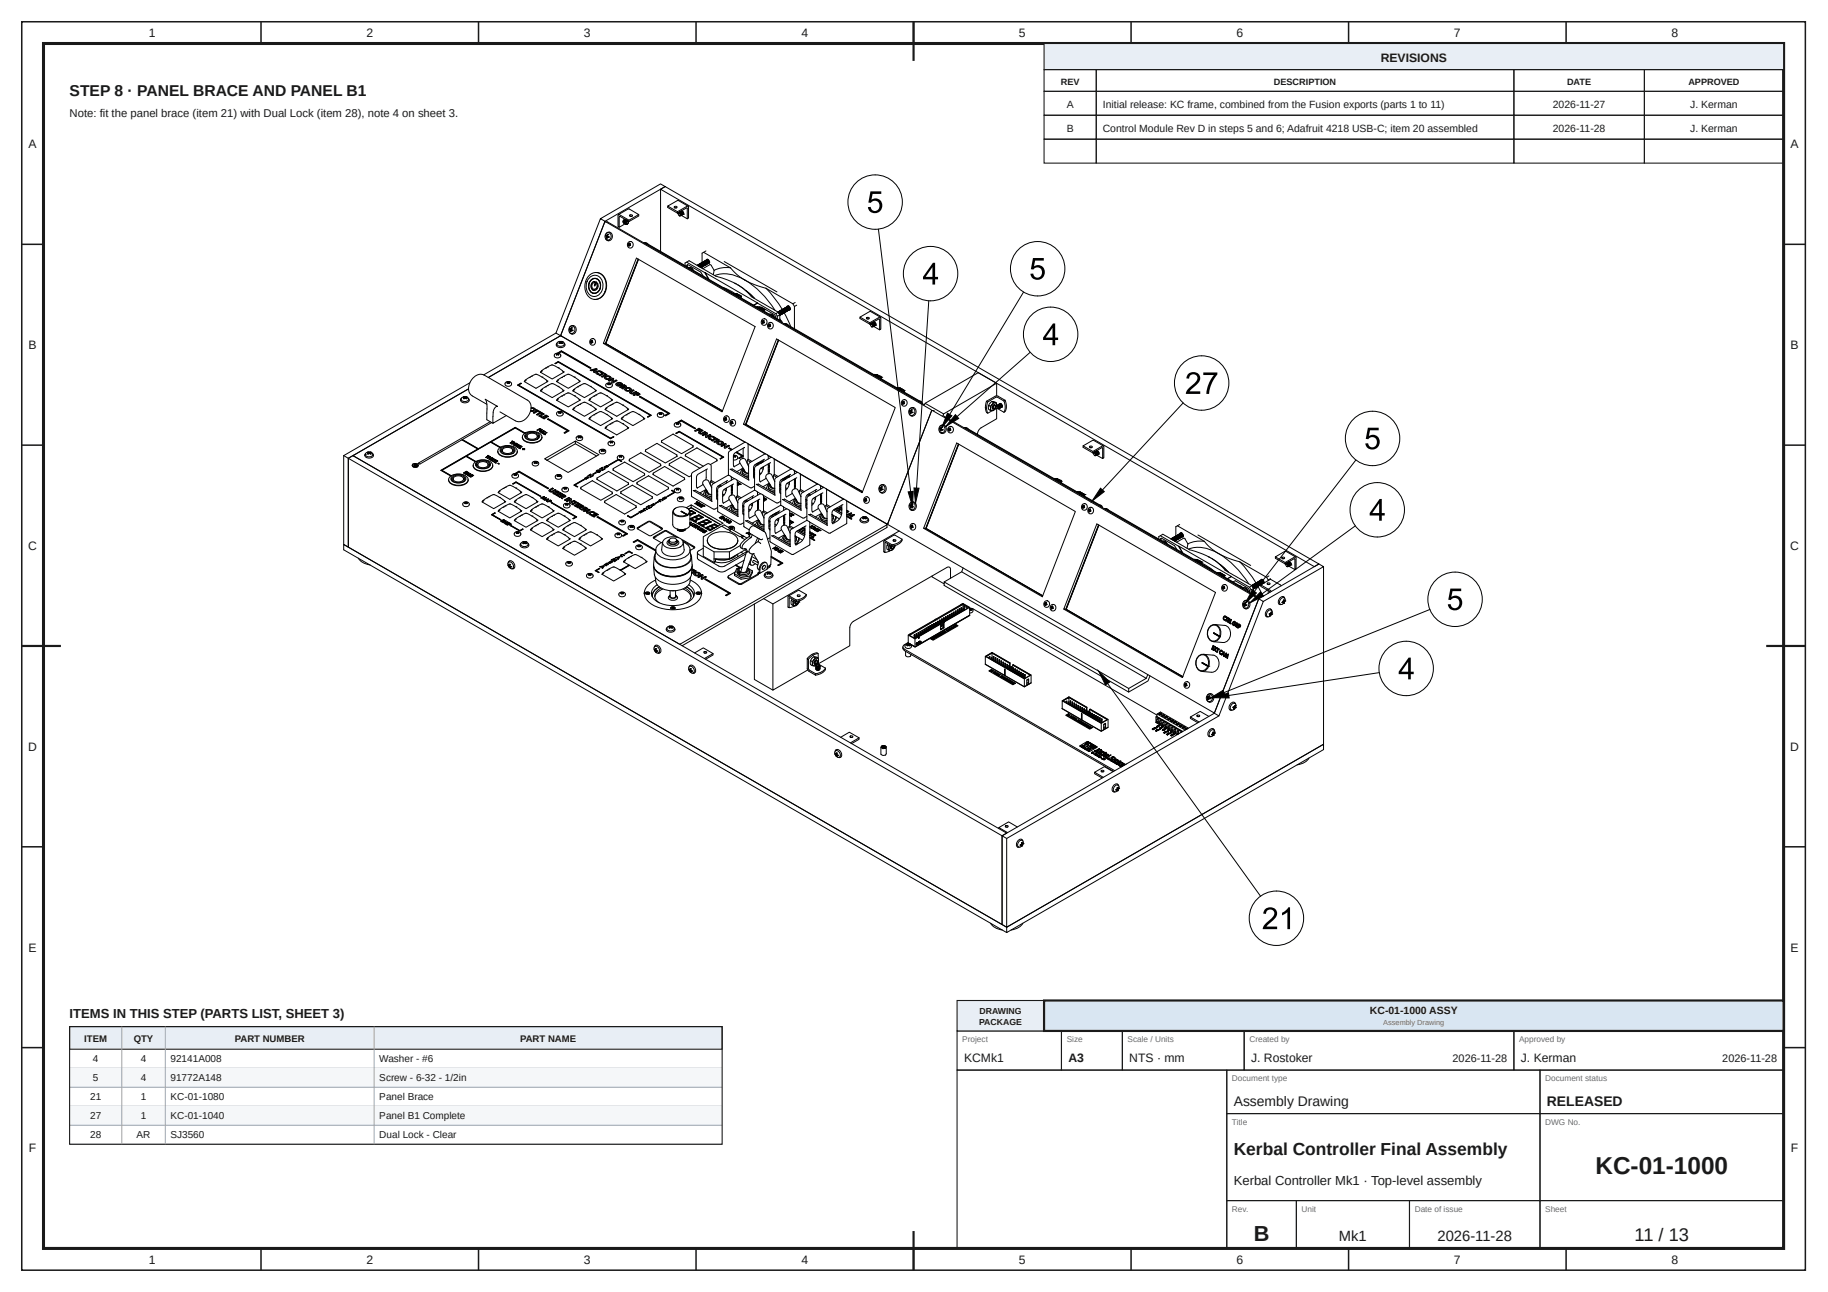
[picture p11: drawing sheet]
<svg xmlns="http://www.w3.org/2000/svg" width="420mm" height="297mm" viewBox="0 0 420 297" stroke-linecap="round" stroke-linejoin="round" font-family="sans-serif">
<defs><g id="words">
<text font-size="5.6" fill="#1a1a1a" x="366.7" y="270">KC-01-1000</text>
<text font-size="5" fill="#1a1a1a" x="288.2" y="285.2">B</text>
<text font-size="4.2" fill="#1a1a1a" x="375.7" y="285.2">11 / 13</text>
<text font-size="4" fill="#1a1a1a" x="283.6" y="265.5">Kerbal Controller Final Assembly</text>
<text font-size="3.6" fill="#1a1a1a" x="16" y="22">STEP 8 · PANEL BRACE AND PANEL B1</text>
<g font-size="3.4" fill="#1a1a1a">
<text x="307.8" y="285.2">Mk1</text>
<text x="330.4" y="285.2">2026-11-28</text>
</g>
<g font-size="3.2" fill="#1a1a1a">
<text x="283.6" y="254.2">Assembly Drawing</text>
<text x="355.6" y="254.2">RELEASED</text>
</g>
<g font-size="3" fill="#1a1a1a">
<text x="16" y="234">ITEMS IN THIS STEP (PARTS LIST, SHEET 3)</text>
<text x="283.6" y="272.5">Kerbal Controller Mk1 · Top-level assembly</text>
</g>
<g font-size="2.8" fill="#1a1a1a">
<text x="34.2" y="8.6">1</text>
<text x="84.2" y="8.6">2</text>
<text x="134.2" y="8.6">3</text>
<text x="184.2" y="8.6">4</text>
<text x="234.2" y="8.6">5</text>
<text x="284.2" y="8.6">6</text>
<text x="334.2" y="8.6">7</text>
<text x="384.2" y="8.6">8</text>
<text x="317.4" y="14.3">REVISIONS</text>
<text x="6.6" y="34.1">A</text>
<text x="411.6" y="34.1">A</text>
<text x="6.6" y="80.2">B</text>
<text x="411.6" y="80.2">B</text>
<text x="6.5" y="126.4">C</text>
<text x="411.5" y="126.4">C</text>
<text x="6.5" y="172.6">D</text>
<text x="411.5" y="172.6">D</text>
<text x="6.6" y="218.7">E</text>
<text x="411.6" y="218.7">E</text>
<text x="221.6" y="244.2">KCMk1</text>
<text x="245.6" y="244.2">A3</text>
<text x="259.6" y="244.2">NTS · mm</text>
<text x="287.6" y="244.2">J. Rostoker</text>
<text x="349.6" y="244.2">J. Kerman</text>
<text x="6.6" y="264.9">F</text>
<text x="411.6" y="264.9">F</text>
<text x="34.2" y="290.6">1</text>
<text x="84.2" y="290.6">2</text>
<text x="134.2" y="290.6">3</text>
<text x="184.2" y="290.6">4</text>
<text x="234.2" y="290.6">5</text>
<text x="284.2" y="290.6">6</text>
<text x="334.2" y="290.6">7</text>
<text x="384.2" y="290.6">8</text>
</g>
<text font-size="2.6" fill="#1a1a1a" x="16" y="27">Note: fit the panel brace (item 21) with Dual Lock (item 28), note 4 on sheet 3.</text>
<g font-size="2.5" fill="#1a1a1a">
<text x="333.9" y="244.2">2026-11-28</text>
<text x="395.9" y="244.2">2026-11-28</text>
</g>
<g font-size="2.4" fill="#1a1a1a">
<text x="245.2" y="24.9">A</text>
<text x="253.5" y="24.9">Initial release: KC frame, combined from the Fusion exports (parts 1 to 11)</text>
<text x="357" y="24.9">2026-11-27</text>
<text x="388.5" y="24.9">J. Kerman</text>
<text x="245.2" y="30.4">B</text>
<text x="253.5" y="30.4">Control Module Rev D in steps 5 and 6; Adafruit 4218 USB-C; item 20 assembled</text>
<text x="357" y="30.4">2026-11-28</text>
<text x="388.5" y="30.4">J. Kerman</text>
<text x="314.9" y="233">KC-01-1000 ASSY</text>
</g>
<g font-size="2.3" fill="#1a1a1a">
<text x="21.4" y="244.2">4</text>
<text x="32.4" y="244.2">4</text>
<text x="39.2" y="244.2">92141A008</text>
<text x="87.2" y="244.2">Washer - #6</text>
<text x="21.4" y="248.6">5</text>
<text x="32.4" y="248.6">4</text>
<text x="39.2" y="248.6">91772A148</text>
<text x="87.2" y="248.6">Screw - 6-32 - 1/2in</text>
<text x="20.7" y="252.9">21</text>
<text x="20.7" y="257.3">27</text>
<text x="32.4" y="252.9">1</text>
<text x="32.4" y="257.3">1</text>
<text x="39.2" y="252.9">KC-01-1080</text>
<text x="39.2" y="257.3">KC-01-1040</text>
<text x="87.2" y="252.9">Panel Brace</text>
<text x="87.2" y="257.3">Panel B1 Complete</text>
<text x="20.7" y="261.7">28</text>
<text x="31.4" y="261.7">AR</text>
<text x="39.2" y="261.7">SJ3560</text>
<text x="87.2" y="261.7">Dual Lock - Clear</text>
</g>
<g font-size="2.2" fill="#1a1a1a">
<text x="19.4" y="239.6">ITEM</text>
<text x="30.7" y="239.6">QTY</text>
<text x="54" y="239.6">PART NUMBER</text>
<text x="119.6" y="239.6">PART NAME</text>
</g>
<g font-size="2.1" fill="#1a1a1a">
<text x="243.8" y="19.6">REV</text>
<text x="292.8" y="19.6">DESCRIPTION</text>
<text x="360.2" y="19.6">DATE</text>
<text x="388.1" y="19.6">APPROVED</text>
</g>
<g font-size="2" fill="#1a1a1a">
<text x="225.2" y="233">DRAWING</text>
<text x="225.1" y="235.6">PACKAGE</text>
</g>
<g font-size="1.9" fill="#6b6b6b">
<text x="221.2" y="239.6">Project</text>
<text x="245.2" y="239.6">Size</text>
<text x="259.2" y="239.6">Scale / Units</text>
<text x="287.2" y="239.6">Created by</text>
<text x="349.2" y="239.6">Approved by</text>
<text x="283.2" y="248.6">Document type</text>
<text x="355.2" y="248.6">Document status</text>
<text x="283.2" y="258.6">Title</text>
<text x="355.2" y="258.6">DWG No.</text>
<text x="283.2" y="278.6">Rev.</text>
<text x="299.2" y="278.6">Unit</text>
<text x="325.2" y="278.6">Date of issue</text>
<text x="355.2" y="278.6">Sheet</text>
</g>
<text font-size="1.7" fill="#6b6b6b" x="318" y="235.7">Assembly Drawing</text>
</g></defs>
<g fill="none" stroke="#1a1a1a" stroke-width=".35">
<path d="M5 5h410v287h-410zM60 5v5M110 5v5M160 5v5M210 5v5M260 5v5M310 5v5M360 5v5M5 56.2h5M410 56.2h5M5 102.3h5M410 102.3h5"/>
<path d="M5 148.5h5M410 148.5h5M5 194.7h5M410 194.7h5M5 240.8h5M410 240.8h5M60 287v5M110 287v5M160 287v5M210 287v5M260 287v5M310 287v5"/>
<path d="M360 287v5"/>
</g>
<path d="M10 10h400v277h-400z" fill="none" stroke="#1a1a1a" stroke-width=".7" stroke-linecap="butt"/>
<path d="M210 5v9M5 148.5h9M406 148.5h9M210 283v9" fill="none" stroke="#1a1a1a" stroke-width=".5"/>
<path d="M240 10h170v6h-170z" fill="#e8eef5"/>
<g fill="none" stroke="#1a1a1a" stroke-width=".25">
<path d="M240 10h170v6h-170zM240 16h12v5h-12zM252 16h96v5h-96zM348 16h30v5h-30zM378 16h32v5h-32zM240 21h12v5.5h-12zM240 26.5h12v5.5h-12zM240 32h12v5.5h-12zM252 21h96v5.5h-96zM252 26.5h96v5.5h-96zM252 32h96v5.5h-96zM348 21h30v5.5h-30z"/>
<path d="M348 26.5h30v5.5h-30zM348 32h30v5.5h-30zM378 21h32v5.5h-32zM378 26.5h32v5.5h-32zM378 32h32v5.5h-32zM220 237h24v9h-24zM244 237h14v9h-14zM258 237h28v9h-28zM286 237h62v9h-62zM348 237h62v9h-62zM220 246h62v41h-62zM282 246h72v10h-72z"/>
<path d="M282 256h72v20h-72zM354 246h56v10h-56zM354 256h56v20h-56zM282 276h16v11h-16zM298 276h26v11h-26zM324 276h30v11h-30zM354 276h56v11h-56z"/>
</g>
<path d="M220 230h20v7h-20z" fill="#e8eef5"/>
<path d="M220 230h20v7h-20z" fill="none" stroke="#1a1a1a" stroke-width=".25"/>
<path d="M240 230h170v7h-170z" fill="#d9e6f2"/>
<path d="M240 230h170v7h-170z" fill="none" stroke="#1a1a1a" stroke-width=".5"/>
<path d="M16 236h150v5.2h-150z" fill="#e8eef5"/>
<path d="M16 236h150v5.2h-150z" fill="none" stroke="#1a1a1a" stroke-width=".25"/>
<path d="M16 245.6h150" fill="none" stroke="#9aa3ad" stroke-width=".23"/>
<path d="M16 245.6h150v4.3h-150z" fill="#f5f7f9"/>
<path d="M16 249.9h150M16 254.3h150" fill="none" stroke="#9aa3ad" stroke-width=".23"/>
<path d="M16 254.3h150v4.4h-150z" fill="#f5f7f9"/>
<path d="M28 236v27M38 236v27M86 236v27M16 258.7h150M16 263h150" fill="none" stroke="#9aa3ad" stroke-width=".23"/>
<path d="M16 236h150v27h-150z" fill="none" stroke="#1a1a1a" stroke-width=".25"/>
<g fill="none" stroke="#000" stroke-width=".23">
<path d="M138 50.3l13.8-8 1.1 .6-13.8 8-1.1-.6-10.2 26.3 1.1 .6 10.2-26.3M139.2 51h.5l72.8 42.1 .2-.4 12.2-7 4.2 2.4M139.2 54.9l.3 .3 .4 .2M139.2 54.2h.1M139.2 54.2l.2 .3M139.2 54.1h.1M139.3 54.1l-.1 .1M139.3 54.1h.1M139.4 54.7h.1M139.4 54.5v.1M139.4 54.1l.1 .1M139.4 54.5l-.1 .2"/>
<path d="M139.4 53.6l.5-.1a.89 .89 0 0 1 .5 1.3l-.2 .2a.79 .79 0 0 1-1.1-.2 .79 .79 0 0 1 .2-1.1zM139.4 54.1h.1M139.5 54.6v.1M139.5 54.6h.1M139.5 54.1v.2M139.5 54.3l.1 .2M139.5 54.5v.1M139.5 54.2h.1M139.6 54l-.1 .1M139.6 54h-.1M139.6 54.5h.3M139.6 54.5l.2 .1"/>
<path d="M139.6 54.5h-.1M139.6 54.2l.1 .2M139.7 54.1v.1M139.7 53.9h.1M139.7 54.5h.1M139.7 54.2h.1M139.7 55.2h.1M139.7 54.4h.1M139.7 53.9l-.1 .1M139.8 54.4h.1M139.8 53.9l-.1 .2M139.8 54.5h.1"/>
<path d="M139.8 54.6h.1M139.9 54.5h.1M139.9 54.4h.1M139.9 54.4l-.1 .1M140.1 53.4h-.4l-.4 .3M140.1 53.4a1.01 1.01 0 0 1 .7 1 1.01 1.01 0 0 1-.9 .9M142.5 49.7l2.1 1.2v-.3M142.5 49.7l-.1 .1M143.3 50.7v.1M143.4 50.6l-.2 .4M143.5 51.3h.1M143.5 50.6l-.1 .3"/>
<path d="M143.7 50.7l-.2 .3M143.7 50.4l-.3 .1-.2 .3 .2 .5M143.7 50.4h.1M143.8 51.5h.1M143.8 50.5h-.3l-.2 .3 .1 .5M143.8 50.8l-.1 .3M143.8 50.5l-.4 .3 .1 .5M143.8 50.5h.1M143.9 51.6h.1M143.9 50.6h-.2l-.3 .3v.3l.2 .2M144 50.9l-.2 .2M144 50.6l-.5 .4 .1 .4"/>
<path d="M144 50.6h.1M144.1 50.7a.42 .42 0 0 0-.5 .1 .42 .42 0 0 0-.1 .5l.2 .1-1.4 .8M144.1 50.7l-.4 .2 .1 .6M144.1 50.7h.1M144.2 50.9l-.2 .5M144.2 50.7h-.2l-.3 .3v.3l.1 .2M144.2 51.5l-.3 .1M144.3 50.8l-.4 .2v.6M144.3 50.9l-.1-.1-.3 .2-.1 .3 .1 .3M144.4 56.2h.4M144.4 51.3l-.2 .2M144.4 51.3v.1"/>
<path d="M144.4 51.3h.1M144.4 51.3l-.1-.3-.3 .4 .2 .1M144.5 51a.27 .27 0 0 0-.4-.1 .27 .27 0 0 0-.1 .4v.2h.2l-.3 .1M144.5 51v.1M144.5 56.3v.1M144.5 56.3h.4M144.5 56.1v.1M144.5 56.1h.3M144.6 56.1h.1M144.6 56.1h.2M144.6 56.5h-.1M144.6 56l.2 .1"/>
<path d="M144.6 56v.1M144.7 48.1l2.1 1.2-2.2 1.3-2.2-1.2h-.3v2.7l.2 .1v-2.3M144.7 56.4h-.1M144.7 48.1l-.3-.1-2.2 1.3M144.7 55.9l-.1 .1M144.8 56.2v.2M144.8 56.2l.1 .2-.4-.1v.3l.2-.2M144.8 56.2h.1M144.8 56.2l-.3 .1M144.8 49.4h.3l.3 .2-.4 .2-.3-.2zM144.8 56l-.1-.1 .2 .1-.1 .2M144.9 49.7h.4"/>
<path d="M144.9 56.4h-.2M146.7 59.5l-7.5 19.5M146.8 59.6l-7.6 19.4 26.9 15.5M146.8 49.3v.3l-2.3 1.4M148 55.8h.3l31 18.1M148.1 55.8l.4 .1M148.4 55.8l.6 .3M148.5 55.9l20.2 11.6M151.8 43.5l1.1-.6 150.3 86.8-1.1 .6zM151.8 43.5v14.3M153.5 47.4v.3l2.2 1.3 2.2-1.2 .1 2.5 .3-.2v-2.5M155.1 47.5l.3-.1 .3 .2-.5 .2-.2-.2z"/>
<path d="M155.1 47.8h.4M155.7 46.1l-2.2 1.3 2.2 1.3 2.2-1.3h.3l.1 .2M155.7 46.1h.2l2.3 1.3M155.7 48.7v.3l.5-.2 .3 .3 .1 .3-.2 .2M155.9 49.2a.32 .32 0 0 1 .4-.2 .32 .32 0 0 1 .2 .4l-.1 .2h-.2M155.9 49.1l.4 .1v.4l-.3-.2zM156 48.9h.1M156 48.9l.5 .1 .1 .3-.1 .3M156.1 48.8a.51 .51 0 0 1 .6 .6l-.1 .1 1.4 .8M156.1 49.5l.2 .1M156.2 48.8l.4 .2 .1 .5M156.2 49l.3 .4"/>
<path d="M156.2 48.8a.45 .45 0 0 1 .7 .4l-.2 .2M156.3 48.7h.1M156.3 48.7h.3l.2 .3v.4M156.4 48.7l.2-.1 .3 .3 .1 .4h-.1M156.4 48.6l.5 .2 .1 .5M156.4 49l.2 .2M156.5 48.6l.5 .1 .2 .3-.2 .3M156.6 48.5l.4 .1 .2 .5M156.6 48.9l.1 .3M156.7 48.8l.2 .3M156.9 48.8l.1 .2M156.9 49.3h.1"/>
<path d="M157.1 49.3h.1M162 60h.1M162 60l.5 .2v.5M162.1 60l.2-.1 .3 .3 .1 .3-.1 .2M162.1 59.9h.1M162.2 59.9l.4 .2 .1 .5M162.3 57.7l-.6 .3M162.3 59.8h.1M162.3 59.8l.5 .2v.5M162.3 59.8l.1-.2a.58 .58 0 0 1 .6 .3 .58 .58 0 0 1-.1 .7h-.2l.2-.1-.2-.5-.3-.2-.2 .1M162.4 59.8l.2-.1 .3 .3 .1 .4-.1 .1M162.4 59.8l.5 .2v.5"/>
<path d="M162.6 59.7h.2h-.3M162.6 59.7h.1M162.7 59.6h.1M162.7 60l.2 .2M162.8 59.9l.2 .2M201.9 52.7l7.4 60.3M127.8 76.6l-16.6 9.6M127.9 79.3a1.12 1.12 0 0 0 1.9 0M128 78.9l-.1 .4M128.1 78.7a.87 .87 0 0 1 1-.3 .87 .87 0 0 1 .6 .7v.1a1.06 1.06 0 0 1-1.5 .2l-.2-.3zM128.5 78.9h.1M128.5 78.6h.1"/>
<path d="M128.6 78.5l-.1 .1M128.6 78.9h.1M128.6 78.5h.1M128.6 78.6h.1M128.6 78.8h.1M128.6 78.8l-.1 .1M128.6 78.6l.1 .1M128.7 78.7h.1M128.7 78.7v.2M128.7 78.7l-.1 .1M128.7 78.8h.1M128.7 77.3h.3l42.3 24.4"/>
<path d="M128.7 78.6h.1M128.7 78.9h-.1M128.7 78.8v.1M128.8 78.8h.2M128.9 77.2l-16.7 9.6M129 78.8h.1M129 78.5h-.2M129 78.6h.1M129 78.8v.1M129 78.9h.1M129.1 78.7h.1M129.1 78.7l-.1 .2"/>
<path d="M129.1 78.7v.1M129.1 78.8h.1M129.1 78.6v.1M129.1 78.8v.1M129.1 78.9h.1M129.1 78.5h.1M129.1 78.6h.1M129.1 78.5h-.1M129.1 78.5l.1 .1M129.2 78.6h.1M129.2 78.9h.1M129.2 78.6h-.1"/>
<path d="M129.7 78.9l.1 .4M130.9 76.4l.2 .3 .5 .1M130.9 75.7h.1M130.9 75.6h.1M131 75.7v.2M131 75.2l.3-.3a.9 .9 0 0 1 1 .3 .9 .9 0 0 1 .1 1.1l-.5 .4-.3 .1M131 75.2l.3-.2h.5l.3 .4 .1 .6a.76 .76 0 0 1-1.1 .6 .76 .76 0 0 1-.2-1.2zM131 75.6h.1M131 75.6l.3 .1M131 75.6h-.1M131 76.2h.1M131 76v.1"/>
<path d="M131.1 75.9v.1M131.1 75.7l.1 .1M131.1 75.6h.1M131.1 76.2h.1M131.1 76.1l-.1 .1M131.1 76.1h.1M131.2 75.6h.1M131.2 76h.1M131.2 75.5l-.1 .1M131.2 76h.3M131.2 75.9v.1M131.2 75.8l.1 .1"/>
<path d="M131.3 75.9l.2 .1M131.3 75.3l-.1 .2M131.3 75.4h.1M131.3 75.7h.1M131.3 75.6h.1M131.3 75.7l.1 .1M131.4 75.6l-.1 .1M131.4 75.3v.1M131.4 76.7h.1M131.4 75.8h.1M131.4 75.4h.1M131.4 75.4l-.1 .1"/>
<path d="M131.4 75.8l.2 .1M131.4 76h.1M131.5 76h.1M131.5 75.9h.1M131.6 76h.1M131.6 75.9l-.1 .1M135.4 63.4a2.25 2.25 0 0 1 2.5-.6 2.25 2.25 0 0 1 1.4 2.2 3.1 3.1 0 0 1-2.4 3.8 2.84 2.84 0 0 1-2.4-3.6l.2-.7zM135.6 63.7a1.86 1.86 0 0 1 2.1-.1 1.86 1.86 0 0 1 .9 1.9 2.13 2.13 0 0 1-2.8 2.4 2.76 2.76 0 0 1-.2-4.2zM135.7 64.5a1.33 1.33 0 0 1 1.6-.4 1.33 1.33 0 0 1 .8 1.4 1.42 1.42 0 0 1-.8 1.7 1.42 1.42 0 0 1-1.8-.5 2.1 2.1 0 0 1 .2-2.2zM135.7 78.5l.4 .1 .1 .1M135.7 64.6a1.34 1.34 0 0 1 1.7-.4 1.34 1.34 0 0 1 .6 1.7 1.38 1.38 0 0 1-1.5 1.5 1.38 1.38 0 0 1-1.2-1.9zM135.7 64.6a1.36 1.36 0 0 1 1.8-.4 1.36 1.36 0 0 1 .6 1.7 1.4 1.4 0 0 1-1.6 1.5 1.4 1.4 0 0 1-1.2-1.9z"/>
<path d="M135.7 78.5l.4 .1M135.8 78.6h.1M135.8 78.7h.3M135.8 78.6h.4M135.9 78.6l-.1 .2M135.9 78.4l.2 .1M135.9 78.4l-.2 .1M136 78.8l-.2 .1M136 78.7h.2h-.1M136 78.7l-.1 .2-.1-.1M136 78.7h.1M136.1 78.2l-.2 .2h.2"/>
<path d="M136.1 78.5v.1M136.1 78.4v.1M136.1 78.5h.1M136.1 78.6l.2 .1h-.2M136.2 78.3l-.1-.1v.2M136.3 67.4h.2M136.3 66.7l.3 .1M136.6 66.5h.1M136.6 67.5h.2M136.7 64.7v.1M136.7 64.9l-.6 .6 .1 .8a.54 .54 0 0 0 .5 .2 .54 .54 0 0 0 .5-.3v-1l.2-.1M136.8 64l.3 .1"/>
<path d="M136.9 64h-.3M136.9 64.8l.2 .1-.4 .8zM137 64.8l-.3 .7v.2M137.2 62.7h.1M137.3 62.7a3.1 3.1 0 0 1 1.8 4.6 2.48 2.48 0 0 1-2.5 1.5M137.3 65.1l-.1 1-.2 .3-.4 .1M137.4 65.1l.1 .5-.2 .8-.5 .3h-.3a1.08 1.08 0 0 1-.6-1 1.08 1.08 0 0 1 .8-1l-.6 .3-.2 .6v.6l.4 .5M138.7 78.9l27.3 15.8 7.6-19.6-27.3-15.8-7.6 19.6 .5 .1 26.8 15.5M157.5 61.1v-.6l.9-.6 4.3 2.5a10.1 10.1 0 0 0 3.8 1.7l2.7 1.2M157.8 61.2v-.2l.3-.2 3 1.8 .5 .8M157.8 60.3l4.3 2.4M158 60.9v.4"/>
<path d="M158.2 61.5l.5 .1 .5 .4M158.6 61.5l.4 .1 .4 .6M158.9 61.7l.4 .4M160.3 61h.3l.3 .4M160.3 61l.4 .2zM160.3 60.9l.4 .2 .2 .3-.1-.3M160.3 60.9v.1M160.4 60.9h.4l.2 .6M160.5 60.9l.4 .1 .2 .5M160.5 60.9h.1M160.6 60.9a.48 .48 0 0 1 .5 .1 .48 .48 0 0 1 0 .5M160.6 60.8h.1"/>
<path d="M160.6 60.8l.4 .1 .1 .6M160.7 60.8a.48 .48 0 0 1 .6 .4l-.1 .3M160.8 60.7l.4 .2 .1 .5M160.8 60.7a.43 .43 0 0 1 .5 .1 .43 .43 0 0 1 0 .6M160.9 60.7l.5 .2v.8M160.9 61l.1 .3M161 60.6h.3l.2 .2 .1 .3-.1 .2M161 60.9l.2 .3M161 60.5l.5 .2 .1 .6M161 60.5v.1M161.1 60.5a.51 .51 0 0 1 .6 .6l-.1 .1M161.1 61.5h.1"/>
<path d="M161.2 60.5l.5 .2v.5M161.2 60.9l.1 .2M161.2 60.5h.1M161.3 60.4h.2l.3 .2 .1 .4-.2 .1M161.3 61.4h.1M161.3 60.8l.2 .2M161.3 60.4h.1M161.3 60.4l.5 .3v.4M161.5 60.3l.4 .2 .1 .5M161.5 60.7l.1 .2M161.5 60.3l.3-.1 .2 .2 .2 .5-.2 .1M161.6 61.3h-.1"/>
<path d="M161.6 60.2l.5 .2v.5M161.6 60.6l.1 .3M161.6 60.2h.1M161.7 60.2a.43 .43 0 0 1 .5 .2 .43 .43 0 0 1 0 .5M161.7 60.2l.4 .1 .2 .6M161.7 60.5l.2 .3M161.8 60.1h.3l.3 .2v.4l-.1 .1M161.8 61.1h.1M161.9 60.5l.1 .2M161.9 61.1l.1-.1-.1-.4-.3-.3-.2 .1v-2.2l.3-.2 6.2 3.6 1.5 1.5 2.1 1.4 1.9 .9 2.7 .9M161.9 60.1l.4 .1 .1 .6M161.9 60.1h.1"/>
<path d="M162 60h.2l.3 .2 .1 .4-.2 .1M162 60.4l.2 .2M162 62.7l.9 1.5M162.1 60.9h.1M162.1 60.3l.2 .2M162.3 60.9h-.1M162.3 60.2l.1 .3M162.4 60.8h.1M162.4 60.1l.2 .3M162.5 60.7h.1M162.6 60.1l.1 .2M162.8 60.5h.1"/>
<path d="M163 64.2l-.9-1.5 12.1 7-1 .5 .9-.5M163.1 60.4h.1M163.1 60.4h-.1M163.5 61.1l.7 1.1-.2 .9M163.5 61.1l-.3-.3-1.6 1M164.3 63.3a8.4 8.4 0 0 1 7.7 1.5 21.6 21.6 0 0 1 6.1 6.5M166.2 66.1l2.7 1.4M166.5 60.1l12.1 7M167.9 61.6h-2l-1.7 .5M168.7 67.5h.1M168.7 67.5l.6 .1M168.7 67.5l1 .6"/>
<path d="M168.8 67.6l.9 .4M168.8 67.5v.1M168.9 65.1h.1M168.9 65.1l.7 .4a17.9 17.9 0 0 1 3.9 3.1l-1.9-1.7M169 67.7l.1 .1M169.2 67.5h.1M169.2 67.7h.1M169.3 67.6l-.4-.1 .9 .5 .4 .1M169.3 67.6l-.1 .1M169.3 67.5l.6 .3-.1 .2M169.3 67.5l-.1 .2M169.3 67.9h.1"/>
<path d="M169.5 67.6l-.2 .2M169.5 67.6l.3 .2v.3M169.5 67.6l-.1 .2M169.7 65.5l2 1.6a12.1 12.1 0 0 0 4.2 2.9l3 1.8 .4 .6v1.2M169.7 68.1l.1 .1M169.7 68.1l4.3 2.5M170 67.9l.3 .2M170 67.9l-.1 .2M170 67.9h.1M170 67.9l.5 .2M170.2 68.1h.1M170.2 68.4h.1"/>
<path d="M170.3 68.1l-.2 .3M170.3 68.1l-.1 .3M170.5 68.1l-.3 .3M170.5 68.1l-.2 .4M171.5 66.9h.1M174 70.6h.1M174 70.6h.6M174 70.5l1.1 .6v-.2l-.3-.3M174.1 70.6l.9 .5M174.1 70.6v.1M174.2 69.7l4.1 2.4M174.4 70.8h.1"/>
<path d="M174.5 70.6h.1M174.5 70.8l.3-.2 .4 .3-.1 .2M174.6 70.6h-.4l.9 .5h.4M174.6 70.6l-.1 .2M174.7 71h.1M174.8 70.6l-.2 .2M174.8 70.6l-.1 .3M174.9 70.7l.2-.1 3 1.8 .2 .7M175.1 71.2l4.2 2.4M175.1 74h.4M175.2 73.9l.1 .1M175.3 74.1l.2 .1"/>
<path d="M175.3 74.1h.3M175.3 74.1l.1 .2v-.2M175.3 74.1h.1M175.3 70.9l.4 .2-.2 .3v-.3M175.3 70.9l-.1 .2M175.3 73.8l.2 .1M175.3 70.9h.1M175.3 73.8h.1M175.3 73.8l-.2 .1M175.4 70.9h.1M175.4 70.9l.4 .3M175.4 74.3h-.2"/>
<path d="M175.4 73.8h.1M175.5 73.7l-.1 .1M175.5 71.1h.1M175.5 74.2h.2h-.2M175.5 73.9h.1M175.5 74l.1 .2M175.5 73.9l.1 .1M175.5 73.9v.1M175.6 74l-.3 .1M175.6 74v.2M175.6 73.7h-.1v.2M175.7 74.2h-.2"/>
<path d="M175.8 71.2l-.3 .3M175.8 71.2h.1M175.8 71.2l-.1 .4M176.1 66.3l6.2 3.5 .3 .6v5.2M176.1 66.3a25.4 25.4 0 0 1 3.7 4.9l.3-.1 .2 .2 .2 .4-.2 .1M176.6 74.8h.4v.2M176.6 74.8l.1 .1M176.7 75h.3M176.7 74.9h.3M176.7 75v.1M176.7 74.9v.1M176.8 72.2l.5 .1 .4 .5"/>
<path d="M176.8 74.7l-.1-.1-.1 .2M176.8 74.6l.2 .1M176.9 74.6l-.1 .1M176.9 75h.2h-.2M176.9 75l-.1 .2-.1-.1h.1M176.9 75h.1M176.9 74.5l.1 .2M176.9 74.5l.2 .1M176.9 74.5l-.1 .1M177 75l.1 .1M177 74.7h-.2h.2M177 74.7l.1 .4"/>
<path d="M177 74.9h-.3M177.2 72.2l.5 .3 .3 .4M177.4 72.4l.4 .4M178.7 72.7v.6M178.8 71.7h.3l.3 .2 .1 .4-.2 .1M178.8 71.7l.5 .4v.4v-.5zM178.9 71.7h.1M178.9 78.2l-7.5 19.4M178.9 71.7l.5 .2v.5M178.9 71.8l-.6 .3 .4 .6 .6-.3M179 71.7l.2-.1 .3 .2 .1 .4-.1 .1M179 78.2l-7.5 19.4 26.8 15.4"/>
<path d="M179 71.6l.5 .2v.5M179 71.6h.1M179.1 72.1v.1M179.1 71.6l.3-.1 .2 .2 .2 .4-.2 .1M179.2 71.5l.4 .1 .1 .6M179.2 71.9l.1 .3M179.2 72.2l-.2-.2 .2 .3M179.2 73.6l.4 .1 .2 .5M179.3 71.5a.47 .47 0 0 1 .6 .4l-.2 .3M179.3 73.3l.1 .3M179.3 73.6l.3 .5M179.3 71.4l.5 .2v.5"/>
<path d="M179.3 71.8l.2 .3M179.4 71.4l.2-.1 .3 .3 .1 .4-.1 .1M179.4 72.4h.1M179.4 71.7l.2 .3M179.4 71.4h.1M179.5 71.4l.5 .2v.5M179.5 71.3h.3l.3 .2 .1 .3-.2 .2M179.5 72.3h.1M179.6 71.7l.1 .2M179.6 71.3h.1M179.6 71.3l.4 .1 .1 .6M179.7 71.3l.2-.1 .3 .2 .1 .3-.1 .2"/>
<path d="M179.7 72.2h.1M179.7 71.2l.5 .2 .1 .5M179.7 71.6l.2 .2M179.7 71.2h.1M179.8 72.1v.1M179.9 71.1l.4 .1 .2 .4-.1 .2M179.9 71.5l.1 .2M180 71.1l.2-.1 .3 .3 .1 .4-.1 .1M180 71l.5 .2v.5M180 71.4l.2 .3M180.1 71a.5 .5 0 0 1 .6 .6l-.1 .1M180.1 72h.1"/>
<path d="M180.2 71l.4 .2 .1 .5M180.2 71.3l.1 .3M180.2 74.4l.3 .1 31 18M180.2 70.9a.44 .44 0 0 1 .5 .2 .44 .44 0 0 1 0 .5M180.2 71.9h.1M180.3 71.9l1.5 3.1M180.3 70.9l.4 .1 .1 .6M180.3 71.3l.1 .2M180.3 74.4l.5 .1 20.1 11.6M180.4 70.8h.2l.3 .2 .1 .4-.1 .1M180.4 71.8h.1M180.4 71.2l.2 .2"/>
<path d="M180.4 70.8h.1M180.5 70.8l.4 .1 .1 .6M180.5 70.8l.3-.1 .2 .2 .2 .4-.2 .1M180.5 71.7v.1M180.6 70.7h.1M180.6 70.7l.5 .2v.5M180.6 71.1l.1 .2M180.6 74.4l.6 .3M180.7 70.7l.2-.1 .3 .3 .1 .3-.1 .2M180.7 71.7h.1M180.7 71l.2 .3M180.7 70.6l.5 .2v.6"/>
<path d="M180.7 70.6h.1M180.8 71.6h.1M180.9 70.9l.1 .3M180.9 70.5l.4 .3 .1 .5M180.9 70.5v.1M180.9 70.5l.1-.2a.58 .58 0 0 1 .6 .3 .58 .58 0 0 1-.1 .7h-.1a.48 .48 0 0 0-.1-.6 .48 .48 0 0 0-.5-.1M180.9 70.5a.5 .5 0 0 1 .6 .7h-.1M180.9 71.5h.1M181 70.5l.5 .2v.5M181 70.9l.2 .2M181.1 71.4h.1M181.1 70.8l.2 .2"/>
<path d="M181.1 70.4h.1M181.2 70.3v.1M181.3 70.4h-.1M181.3 70.7l.1 .2M181.3 70.4h-.2M181.4 71.3h.1M181.4 70.6l.2 .3M181.6 71.1h.1M181.7 71.1h-.1M182.8 69.5l-.5 .3M183.1 70.2l-.5 .2M197.7 72.9v.3l2.2 1.3 2.1-1.2 .2 .1"/>
<path d="M199.3 73h.3l.2 .1-.4 .2-.3-.2zM199.3 73.3h.4M199.9 74.2v.3l.2 .1a.4 .4 0 0 1 .6-.1 .4 .4 0 0 1 0 .6h-.1M200.1 74.7l.1-.2 .3 .1 .2 .3-.1 .2h-.3h.2M200.1 74.7h.1M200.2 74.4l.4 .1 .1 .6M200.2 74.4h.1M200.3 74.3l.5 .1 .1 .4-.1 .2M200.3 75.1l-.2-.4 .1-.2 .3 .3v.3M200.3 75.1h.1M200.3 75.1h.2M200.4 74.3l.4 .1 .1 .3v.3l1.3 .8"/>
<path d="M200.4 74.5l.3 .4M200.4 74.3h.5a.36 .36 0 0 1 0 .7M200.5 74.2h.1M200.5 75.1h.1M200.5 74.2l.5 .2v.5M200.6 74.2a.45 .45 0 0 1 .5 .1 .45 .45 0 0 1 0 .6M200.6 74.1l.5 .2 .1 .6M200.6 74.5l.2 .3M200.7 74.1l.2-.1 .4 .3-.1 .5M200.7 75.1h.1M200.8 74.4l.1 .3M200.8 74h.1"/>
<path d="M200.8 74l.4 .2 .2 .4M200.9 74.3l.2 .3M201.1 74.3l.1 .2M201.1 74.9h.1M201.3 74.8h.1M202.4 72.9l-2.4-1.3-2.3 1.3 2.2 1.3 2.2-1.3 .3 .1 .1 2.7-.3 .1v-2.4M213.5 69.1l-2.8 43.1M235.3 67.1l-17 28.2M105.9 92a1.12 1.12 0 0 0 2 0M106 91.6l-.1 .4M106.2 91.4a.85 .85 0 0 1 .9-.3 .85 .85 0 0 1 .6 .6l-.2 .4-.8 .2-.7-.3 .2-.6M106.5 91.6h.1"/>
<path d="M106.5 91.3h.1M106.6 91.7h.1M106.6 91.3h.1M106.6 91.2l-.1 .1M106.6 91.2h.1M106.6 91.5h.1M106.6 91.5l-.1 .1M106.6 91.3l.1 .1M106.7 91.4h.1M106.7 91.4v.2M106.7 91.4l-.1 .1M106.7 91.5h.1"/>
<path d="M106.7 91.3h.1M106.7 91.6h-.1M106.7 91.5v.1M106.7 91.5h.3M107 91.5h.1M107 91.2h-.3M107 91.3h.1M107 91.6h.1M107.1 91.4h.1M107.1 91.4l-.1 .2M107.1 91.4v.1M107.1 91.5h.1"/>
<path d="M107.1 91.3h.1M107.1 91.3v.1M107.1 91.5l.1 .1M107.1 91.7h.1M107.1 91.2h-.1M107.2 91.2v.1M107.2 91.3h.1M107.2 91.6h.1M107.2 91.3h-.1M107.7 91.6l.1 .4M108 88l-29 16.7M111.9 92.9l-3.3-1.9-.7-.6-.2-.8 .1-1.1 .5-1.1 .7-.7a1.99 1.99 0 0 1 2.3-.5l10.3 6.1 .4 .6 .1 1-.4 1.3-.5 .7a2.22 2.22 0 0 1-2.7 .8l-3.6-2"/>
<path d="M112.7 97l-16.5 9.5 .3 .2 9.7-5.6 3.6 2.1M113 97.1l-6.7 3.9M113.3 95.8l.2-1.7 .5-.6 .4-.1-2.9-1.6 .4 1.3v3.4l1.4 .8M116.2 88a.99 .99 0 0 1 1.3-.1l.1 .2a.53 .53 0 0 1-.6 .7l-.8-.3zM116.4 95.5l-3.1 1.8v-1.5M116.6 88l.1 .1zM116.6 88l.1 .1 .1-.1M116.7 87.9l-.1 .1M116.7 87.8v.3M116.8 87.8v.3M116.8 87.8h.1M116.8 87.8l-.3 .1h.2"/>
<path d="M116.8 87.8l.1 .2M116.9 88h-.1M116.9 87.8v.3M116.9 87.8h.2M116.9 87.8h.1M116.9 88l.1 .1M117 87.8v.3M117 87.9v.2M117 88v.1M117 87.9l.1 .1M117.1 87.9l.1 .1M117.1 88l-.1 .1"/>
<path d="M117.2 87.9h-.2M118.4 98.3l-8.4 4.9M118.4 98.2l2.3 1.4M119.2 88.5l21.1 12.2M119.7 88.1l-.7 .4 21.3 12.4 .8-.5h-.1M119.7 88.1h.2l-.7 .5 21.1 12.2M119.8 88.2l-.8 .3M120.4 99.8a3.1 3.1 0 0 1 4.1 .3 1.41 1.41 0 0 1-1.6 1.6 2.38 2.38 0 0 1-2.8-1.2zM120.6 99.6l-2.2-1.2-5.5 3.2 2.1 1.3M120.6 87.6h.1M120.7 99.6l-2.3-1.3-8.4 4.9-3.7-2.1M120.7 87.4h.1"/>
<path d="M120.8 99.8a2.28 2.28 0 0 1 3.2 .3 1.51 1.51 0 0 1-1.9 1.1 1.33 1.33 0 0 1-1.5-1.1zM121.7 86.8h.1M122 94.3l.3 .2M122.1 93.9h.4l.3 .3M122.1 93.8h.5l.5 .4M122.1 93.7l.5 .1a.43 .43 0 0 1 .5 .4 .43 .43 0 0 1-.6 .4l-.5-.1M122.1 86.5h.1M122.8 94.2l-.3 .3-.5-.1M122.8 94.2l-.5 .2M123.2 94.3l.2-.1 .6 .4M123.4 94.2l.6 .4h-.4l-.8 .4-.2-.1 .8-.5-.7 .5M123.4 94.2l-.2 .1 .2 .1"/>
<path d="M124 94.7l.7 .3M124.1 98.6l-.7 .3h.8l-.2-.2 .1 .2M124.1 94.6l.7 .4-.2 .1-.2-.1-.8 .4-.3-.1 .8-.4-.7 .4M124.1 94.7h-.2l.2 .2M124.1 98.5l.4 .2h-.5M124.3 89.7h.1M124.3 85.4h.1M124.4 98.7l-.3-.1-.6 .3M124.5 89.5h.1M124.5 85.2h.1M124.6 98.8l-.6 .4M124.6 98.8h.1l-.5 .4 .2 .1 .6-.3"/>
<path d="M124.6 98.8l-.4 .2a.22 .22 0 0 0-.1 .3 .22 .22 0 0 0 .3 .1l.7-.3-.1-.1M124.6 98.8v.1M124.6 86.7h.1M124.9 95l-1 .6 .5 .3 .2-.1-.3-.2 .3 .2M124.9 95.1l.2 .1-.8 .4M124.9 95.1l-1 .6M124.9 95.1l.1 .1M125 99.1l-.5 .2-.3-.1M125.2 99.1l-.6 .4 .4 .2M125.2 99.2h.2l-.6 .3M125.2 99.2l-.6 .4M125.2 99.2h.1"/>
<path d="M125.4 88.9h.1M125.4 84.6h.1M125.5 95.5l-1 .5 .6 .3 .2-.1-.4-.2M125.5 95.4l.6 .3-.2 .1-.3-.1-.2 .1M125.6 96l-.2-.2 .3 .2h-.8l.3 .2M125.6 99.4l-.6 .4 .4 .1M125.6 99.4h.2l-.6 .4M125.6 99.4l-.6 .4M125.6 99.4l.1 .1M125.7 87.6h.1M125.7 87.6l-1.6-1.2a1.36 1.36 0 0 0-2 .1l-1.4 .9-.1 .3M125.7 87.6l.1 .2"/>
<path d="M125.7 87.6l.2 .1-2.7 1.6-2.7-1.6 .1-.1M125.8 88.7h.1M125.8 84.4h.1M125.9 96.4l.1-.1 4.8 2.8M126 95.8l-.5-.3-.9 .5M126 96.3l-.2 .1 4.6 2.6-.7 .5M126 96.3l4.8 2.7-1 .6-.1-.1 .7-.5M127.6 83.6l.7-.4 21.4 12.3M127.7 81.3l-.3 .2v.4l.6 .4a.56 .56 0 0 0 .8-.2 .56 .56 0 0 0-.2-.8M127.7 81.3h.9M127.9 81.4l.1 .2M128 81.4h.1"/>
<path d="M128 81.4l-.1 .1 .1 .1M128 94.9v-.1a.97 .97 0 0 1 1.3 0 .51 .51 0 0 1 .1 .6 .51 .51 0 0 1-.5 .2l-.7-.1-.3-.2zM128 81.2v.4M128 81.4v.2M128 81.2l.1 .1M128 81.3h.1M128.1 91.8h.1M128.1 87.6h.1M128.1 81.3v.2M128.2 81.3v.2M128.2 81.5l-.2 .1M128.2 81.5h.1"/>
<path d="M128.2 91.7h.1M128.2 87.4h.1M128.2 81.2l.8-.5 6.8 3.9M128.2 81.3h-.1M128.2 81.5l.2 .1M128.3 88.8h.1M128.3 84.5h.1M128.3 81.2v.4M128.3 83.2l-.7 .4 .7-.3 21.2 12.2-.6 .4M128.3 83.1l21.4 12.4-.7 .4-.2-.1 .7-.3M128.3 81.4v.2M128.3 81.3h.2"/>
<path d="M128.3 81.2l-.1 .1M128.3 81.4h.1M128.4 81.4l-.1 .2M128.4 81.4l.1 .1-.2 .1M128.5 81.3l-.2 .1M128.5 94.8v.2M128.5 94.8v.2l.1-.1M128.5 94.7v.1M128.5 94.6l-.1 .1 .1 .1M128.6 94.6v.3M128.6 94.7l-.1-.1 .1 .3-.1-.2M128.7 94.9h.1"/>
<path d="M128.9 94.6l-.1 .3M128.9 94.7l-.1 .3M128.9 94.6l.1 .1-.1 .1M128.9 94.6l-.2 .1 .1 .2M128.9 94.7v.1M128.9 94.8v.2l-.1-.1M128.9 94.8v.2M129 80.7l6.9 3.9-.2 .1-6.7-3.8-.6 .3M129 80.7l-.9 .5M129.1 91.1h.1M129.1 86.8h.1M129.4 89.7h.1"/>
<path d="M129.4 89.7l-1.6-1.2a1.41 1.41 0 0 0-2 .2l-1.4 .9-.1 .3M129.4 89.7l.1 .2M129.4 85.5h.1M129.4 85.5l-1.6-1.2a1.36 1.36 0 0 0-2 .1l-1.3 .8-.2 .4M129.4 85.5l.1 .1M129.5 89.8h.1l-2.7 1.6-2.7-1.6h.1M129.5 85.5l.1 .1-2.7 1.5-2.7-1.5 .1-.1M129.6 90.8h.1M129.6 86.5h.1M131.8 94h.1M131.8 89.7h.1M131.9 93.8h.1"/>
<path d="M131.9 89.5h.1M132 91h.1M132 86.7h.1M132.8 93.2h.1M132.8 88.9h.1M133.2 91.9h.1M133.2 91.9l-1.7-1.2a1.36 1.36 0 0 0-1.9 .1l-1.2 .7-.4 .5M133.2 91.9v.2M133.2 87.6h.1M133.2 87.6l-1.7-1.2a1.36 1.36 0 0 0-1.9 .1l-1.4 .9-.2 .3M133.2 87.6v.2M133.2 87.6l.1 .1-2.7 1.6-2.7-1.6 .1-.1"/>
<path d="M133.2 91.9l.1 .1-2.7 1.5-2.7-1.5 .1-.1M133.3 92.9h.1M133.3 88.7h.1M135.5 96.1h.1M135.5 91.8h.1M135.6 96h.1M135.6 91.7h.1M135.7 93.1h.1M135.7 88.8h.1M136.4 85.1l.3 .1M136.5 95.4h.1M136.5 91.1h.1"/>
<path d="M136.9 94h.1M136.9 94l-1.7-1.2a1.3 1.3 0 0 0-1.8 .1l-1.4 .8-.3 .5M136.9 94v.2M136.9 89.7h.1M136.9 89.7l-1.7-1.2a1.41 1.41 0 0 0-1.9 .2l-1.4 .9-.2 .3M136.9 89.7v.2M136.9 85l-.5 .1 .3 .2 .2-.3-.2 .3M136.9 94l.1 .1-2.7 1.6-2.7-1.6h.2M136.9 89.8h.1l-2.7 1.6-2.7-1.6h.2M137 95.1h.1M137 90.8h.1M137 85.5l.8-.3 .6 .4-.3 .1-.1-.2h-.4a.25 .25 0 0 0-.3 .2 .25 .25 0 0 0 .3 .2h.1l-.5 .1-.2-.2z"/>
<path d="M137.1 84.8l-1.4 .3 .5 .1 .3 .2v.1M137.1 84.7l.2 .2-.6 .8-.3-.2 .1-.1M137.2 84.9l-.1-.1-1.4 .3M137.3 85.7l.3 .3M138.1 85.7h.1M138.4 85.7l.1-.1 .6 .4M138.4 85.6l-.8-.3-.4 .1-.2 .3M138.5 85.6l.7 .3-.2 .2-.2-.2-.8 .5-.3-.1 .8-.5-.7 .5M138.5 85.6l-.2 .1 .2 .1M138.9 86.8l.3-.3h.6l.7 .4M139 86.6l.5-.2 .6 .1a.38 .38 0 0 1 .3 .5 .8 .8 0 0 1-.8 .3 .8 .8 0 0 1-.6-.6zM139.2 98.3h.1"/>
<path d="M139.2 94h.1M139.2 86.8l.4 .3h.4l.1-.3M139.2 86.8l.5 .3M139.2 86.8l.3-.2h.5l.1 .2M139.3 86l-1 .6 .2 .1 1-.6h-.2M139.3 98.1h.1M139.3 93.8h.1M139.4 95.3h.1M139.4 91h.1M139.4 86.2l-.1-.1-1 .5M139.6 88.1a.84 .84 0 0 1 1.1 .2 .77 .77 0 0 1-.6 .8 .77 .77 0 0 1-.9-.4l.1-.3 .2-.3M139.8 88.3v.1"/>
<path d="M139.8 88.2h.1M139.8 88.2v.2M139.8 88.1v.1M139.9 88.1v.3M139.9 88.1h.1M140 88.1h-.2l.1 .3M140 88.3l.2 .1M140 88.1v.2M140 88.3l-.2 .1M140.1 88.1h.1l-.1 .3M140.1 88.1h-.1M140.1 88.1v.3"/>
<path d="M140.1 86.8l-.4 .3M140.2 88.2v.2M140.2 88.1l.1 .1h-.1M140.2 88.3v.1M140.2 88.2h.1M140.2 97.5h.1M140.2 93.2h.1M140.2 88.3l.1 .1h-.1M140.6 96.2h.1M140.6 96.2l-.8-.7-1.2-.7a1.5 1.5 0 0 0-1.6 .3l-1.4 .9-.2 .3M140.6 96.2v.1M140.6 91.9h.1"/>
<path d="M140.6 91.9l-1.6-1.2a1.38 1.38 0 0 0-2 .1l-1.4 .9-.2 .3M140.6 91.9v.2M140.6 91.9l.2 .1-2.7 1.5-2.7-1.5 .1-.1M140.6 96.2l.2 .1-2.7 1.5-2.7-1.5 .1-.1M140.7 97.2h.1M140.7 92.9h.1M140.7 87.3l-.1 .7zM140.9 87h.2l-.1 .7M140.9 86.9l-1 .6 .2 .1 .6-.3M141.1 87.1l-.2-.1-1 .5M141.6 87.4l-.6 .4 .6-.4 .2 .1M141.6 87.4l.3 .1-1.1 .6-.2-.1"/>
<path d="M141.9 88.4l.2 .3 .3-.1h-.2M141.9 88.4l.4-.3 .3 .1 .1 .2 .4 .1v-.2l-.6-.4-.6 .1-.3 .3 .1 .3 .4 .2 .8-.2-.5-.2M141.9 88.4l.3 .3M142.3 88.5l.5 .2M142.4 88.3l-.2 .1 .2 .2M142.8 88.3v.1M142.9 96.1h.1M143 96h.1M143.1 88.4l-.3-.3-.6-.1-.5 .2-.1 .2M143.1 88.9l-.1 .4zM143.1 97.4h.1M143.1 93.1h.1"/>
<path d="M143.5 88.5l.5 .4M143.5 88.5l.3 .1a.23 .23 0 0 1 .2 .3 .23 .23 0 0 1-.3 .2h-.3l-.2 .4-.2-.2M143.5 88.4l-1 .6 .2 .1 .4-.2M143.5 88.5l-1 .5M143.6 89.5l.2-.2 .7-.2 .4 .2 .2 .3M143.7 88.8l-.1 .2-.4-.1h.4l-.1-.2-.3 .1M143.7 89.3l.5-.2 .6 .1a.39 .39 0 0 1 .3 .5 .39 .39 0 0 1-.5 .2h-.7a.38 .38 0 0 1-.2-.6zM143.9 89.5l.4 .3h.3l.2-.3M143.9 89.5l.4 .3M143.9 89.5l.3-.2h.4l.2 .2M143.9 95.4h.1M144.3 98.3h.1"/>
<path d="M144.3 98.3l-1.6-1.2a1.38 1.38 0 0 0-2 .1l-1.3 .8-.3 .5M144.3 98.3l.1 .2M144.3 94h.1M144.3 94l-1.6-1.2a1.3 1.3 0 0 0-1.9 .1l-1.4 .8-.3 .5M144.3 94l.1 .2M144.3 98.3l.2 .1-2.7 1.6-2.6-1.6M144.3 94l.2 .1-2.7 1.6-2.7-1.6h.1M144.4 95.1h.1M144.8 89.5l-.5 .3M145.1 90.2l.2 .3M145.5 89.7l.3 .1-.7 .4M145.5 89.6l-.6 .4a.34 .34 0 0 0-.1 .4 .34 .34 0 0 0 .5 .2l1.1-.5-.3-.1"/>
<path d="M145.7 89.8l-.2-.1-.8 .5M146.1 90.1l-.8 .3M146.3 87.2h.1M146.3 90.1h-.2l-.7 .4-.3-.3M146.3 90.6h.5l-.2 .2M146.6 90.3l.5 .4M146.6 90.2l-1 .6 .2 .1 .3-.2 .4 .2 .5-.1 .1-.2-.5-.3M146.6 90.3l-1 .5M146.8 90.6l-.1 .2-.4-.2 .3 .1M146.8 95.3h.1M147 91.3l.2-.1 6.7 3.9M147.2 91.2l6.8 3.8-1 .6-.2-.1 .8-.5"/>
<path d="M147.2 91.1l-.2 .1 6.6 3.8-.7 .5M148 96.2h.1M148 96.2l-.8-.7-1.2-.7a1.5 1.5 0 0 0-1.6 .3l-1.4 .9-.1 .3M148 96.2l.1 .1M148 96.2l.2 .1-2.7 1.5-2.7-1.5 .1-.1M151.4 95l.6-.1 .6 .3a.76 .76 0 0 1-.6 .8 .76 .76 0 0 1-.9-.4v-.4l.3-.2M151.6 95l.1 .1M151.6 95.1l-.1 .1 .2 .1M151.6 95.1v.2M151.7 95.1h-.1M151.7 94.9v.4v-.2M151.7 94.9v.4"/>
<path d="M151.7 94.9v.1M151.9 95.2h.1M151.9 95.2h-.1M151.9 95l-.1 .2M152 94.9v.4v-.2M152 95.1h.1M152 95h.2l-.3-.1v.3M152.1 95.1l-.1 .2-.1-.1M152.1 95l-.1 .1M152.1 95.1l-.1 .2M155.1 97.3a.93 .93 0 0 1 1.4 .1 .58 .58 0 0 1-.6 .8l-.8-.2-.1-.2zM155.4 99.6l.7-.4 10.2 5.9"/>
<path d="M155.5 97.4v.1M155.5 97.3h.1M155.6 97.3l-.2 .1 .2 .1M155.6 97.2v.3v-.2M155.6 97.2h.1M155.6 97.2v.1M155.7 97.2l-.1 .2M155.7 97.2v.2M155.7 97.4l-.1 .1M155.7 97.4l.2 .1M155.8 97.1l.8-.5 3.2 1.9M155.8 97.2v.2"/>
<path d="M155.8 97.2h-.1M155.9 97.2v.3M155.9 97.3v.2M155.9 97.2h.1l-.1 .1M155.9 97.2h-.1M155.9 97.3l.1 .1M155.9 97.4v.1M155.9 97.3l.2 .1M155.9 97.3h.1M156 97.4l-.1 .1M156.1 99.2l-.7 .4 .1 .1 .6-.4 10 5.8-.5 .4M156.1 99.2l10.3 5.9-.9 .4 .6-.4"/>
<path d="M156.6 96.6l-.9 .5M156.6 96.6l3.3 1.9-.2 .1-3.1-1.8-.6 .3M160.7 98.5l-1 .5 .2 .2 .4-.3 .3 .2 .2-.1-.3-.2 .3 .2M160.7 98.5l.5 .3h-.7M160.9 99.4l.3 .3M161.2 98.8l-.5-.3-1 .6M161.4 98.9l.2 .1-.7 .4M161.4 98.9l-.6 .3a.35 .35 0 0 0-.1 .4 .35 .35 0 0 0 .4 .2l1.1-.5-.2-.1M161.6 99l-.2-.1-.8 .6M162 99.3l-.8 .3M162.2 99.4l-.2-.1-.8 .4-.3-.3M162.3 99.8l-.1 .7z"/>
<path d="M162.4 99.5l.2 .1-.1 .7M162.4 99.4l-1 .6 .2 .2 .7-.4M162.6 99.6l-.2-.1-.9 .6M163.2 99.9l-.7 .4 .7-.4 .1 .1M163.2 99.9l.2 .1-1 .6-.2-.1M166.5 96.3h.4M166.6 96.1v.2M166.6 96.1l.1 .1M166.6 96.3v.1M166.6 96.5h.2M166.6 96.4h.4M166.6 96.5v.1"/>
<path d="M166.6 96.4v.1M166.6 96.2h.3M166.7 96.2h.1M166.7 96.2h.2M166.7 96.6h-.1M166.7 96.1h.2M166.7 96.1v.1M166.7 96.5v.2l-.1-.1M166.8 96.5h.2h-.2M166.8 96.5h-.1M166.8 96.5h.1M166.8 96l.2 .1z"/>
<path d="M166.8 96l-.1 .1M166.9 96.2v.1M166.9 96.3v.2M166.9 96.3l.2 .1-.1 .1h-.2M166.9 96.3h.1M166.9 96.3l-.3 .1M167 96.1l-.1 .1M168 97.1v.1M168 97l-.1 .1 .4 .1M168 96.9l.1 .1M168 97.2h.3M168 97.2h.1"/>
<path d="M168 97.2h.4M168.1 97.3h.2M168.1 97.2v.1M168.1 97.3l-.1 .1M168.1 97l.2 .1-.2-.1M168.1 97h.1M168.2 97h.1M168.2 97h-.1M168.2 97.4v.1h-.2l.2-.1M168.2 97.3h.3h-.2M168.2 97.3v.1M168.3 96.8l.1 .1"/>
<path d="M168.3 96.8l-.1 .1M168.3 97.2l.1 .1M168.3 97.1l.2 .1-.1 .2-.1-.1M168.3 97v.1M168.3 97.1v.1M168.4 96.9l-.1 .1M170.9 97.5l27.3 15.8 7.6-19.6-27.3-15.8-7.6 19.6 .5 .1 26.9 15.5M200.9 86.1h.1M200.9 86.1l.6 .1M200.9 86.1l1.1 .6 .1-.3-.6-.3v.2M201 86.2l.9 .4M201.1 86.1l-.1 .1"/>
<path d="M201.1 86.1l.9 .5 .4 .1M201.1 86.1l.4 .1M201.3 86.3v.1M201.4 86.1h.1M201.5 86.2l-.1 .1M201.6 86.5h.1M201.7 86.2l-.2 .2M201.7 86.2l.3 .2v.2M201.7 86.2l-.1 .2M202 86.7l4.2 2.5M202.2 86.5l.4 .2-.2 .3M202.2 86.5l-.1 .1"/>
<path d="M202.2 86.5h.1M202.3 86.5h.1M202.3 86.5l.4 .2M202.4 86.7h.1M202.4 86.7v.3M202.5 86.7h.1M202.7 86.7l-.3 .3M202.7 86.7h.1M202.7 86.7l-.1 .4M206.2 89.2h.1M206.2 89.2h.6M206.2 89.1l1.1 .6"/>
<path d="M206.2 89.1h.1M206.4 89.2l.8 .6M206.6 89.4h.1M206.7 89.2h.1M206.8 89.2h-.4l1.3 .5M206.8 89.2l-.1 .2 .2-.2 .5 .2-.1 .3M206.9 89.6h.1M206.9 89.2l-.1 .2M206.9 89.2h.1M207 89.2l.3 .2v.3M207 89.2l-.1 .3M207.3 89.7v.1"/>
<path d="M207.3 89.8l4.2 2.4 .3 .5M207.4 92.5l.3 .1M207.4 92.5v.1M207.4 92.6h.4M207.5 92.6v.1M207.5 92.9h.1M207.5 92.7l.2 .1M207.5 92.7h.3M207.5 92.7l-.1 .2M207.5 89.5l.5 .3M207.5 92.7h.1M207.5 89.5l.4 .3-.2 .2"/>
<path d="M207.5 89.5l-.1 .2M207.5 92.4l.2 .1M207.6 92.4l.1 .1M207.6 92.4h-.2v.1M207.6 92.9h-.2M207.6 92.4h.2M207.6 92.4h.1M207.6 92.8h.3h-.2M207.6 92.8v.2M207.6 92.8h.1M207.7 92.3h.1M207.7 90h.1"/>
<path d="M207.7 89.7h.1M207.7 92.2l-.1 .2M207.7 89.7v.3M207.7 92.5h.1M207.7 92.6l.1 .2M207.7 92.5l.2 .2v.1h-.2M207.8 92.6h-.1M207.8 92.3v.2M208 89.8h.1M208 89.8l-.3 .3M208 89.8l-.2 .3M209 95.2l.4 .4 .3 .1"/>
<path d="M209 94.5h.1M209 94.5l.1 .1M209.1 94.4h.1M209.1 94.4v.1M209.1 94.6h.1M209.1 94.6l.1 .4M209.1 94.4l.1 .1M209.2 95h.1M209.2 94.5h.1M209.2 94l.3-.2a.73 .73 0 0 1 .8 1 .7 .7 0 0 1-.7 .7 .7 .7 0 0 1-.7-.7v-.5zM209.2 95l.1 .1M209.2 94.5l.1 .1"/>
<path d="M209.3 94.6l.1 .1M209.3 94.5h.1M209.4 94.5h.1M209.4 94.8l-.1 .2M209.4 94.7v.1M209.4 94.8h.1M209.5 94.2l-.3 .3-.1-.1M209.5 94.8l.2 .1M209.5 94.2h.1M209.5 94.5h.1M209.5 95.5h.1M209.5 94.7h.2"/>
<path d="M209.6 94.3h.1M209.6 94.2v.5M209.6 94.8h.1M209.6 94.8h-.2M209.6 94.9h.1M209.7 94.8h.1M209.7 94.8v.1M209.9 93.7a1.01 1.01 0 0 1 .7 1 1.01 1.01 0 0 1-.9 .9M209.9 93.7h-.3l-.5 .3M211.4 92.2l.4 .1 .2 .5M212.7 92.7l4.2 2.5-.1 .4 72.7 41.9M214.1 94.5l.3-.1 74.8 43.2 .1 .3-10.1 25.9h-.2l-74.9-43.2v-.3z"/>
<path d="M214.3 94.4h.4M216 98.5h.1M216 98.5v.1M216 98.4h.1M216 98.4v.1M216 98.6h.1M216 98.6l.1 .1M216.1 98l.3-.3a.95 .95 0 0 1 1.1 1.1 .95 .95 0 0 1-1.2 .8l-.3-.4M216.1 98l.3-.2 .4 .1 .4 .3v.6a.76 .76 0 0 1-1.1 .6 .76 .76 0 0 1-.2-1.2zM216.1 98.5h.1M216.1 99h.1M216.1 98.8v.1"/>
<path d="M216.1 99l.1 .1M216.1 98.7v.3M216.2 98.4v.2M216.2 99h.1M216.2 98.4h-.1M216.2 98.4v.1M216.2 98.9v.1M216.2 98.9h.1M216.2 98.6h.1M216.3 98.6v.1M216.3 98.5h.1M216.3 98.8l-.1 .1"/>
<path d="M216.3 98.3l-.1 .1M216.3 98.8h.1M216.3 98.3h.1M216.3 98.7v.1M216.4 98.2l-.1 .1M216.4 98.2h.1M216.4 98.5v.1M216.4 98.6l.1 .1M216.4 98.4h.1M216.4 98.8h.1M216.4 98.4l-.3 .1M216.4 99.5h.1"/>
<path d="M216.4 98.8l.2 .1M216.5 98.7h.1M216.5 98.3h.1M216.5 98.8h.1M216.5 98.2l-.1 .2M216.6 98.9h.1M216.6 98.8h.1M216.6 98.8h-.3M216.6 98.8v.1M217.8 95l1 .6-2.3 2.7zM218 98.7h.4M218.1 98.8v.2"/>
<path d="M218.1 98.9h.3M218.1 98.8h.4M218.2 98.6l-.1 .1M218.2 98.6h.2M218.2 98.6h.1M218.2 99h-.1M218.2 98.5l.2 .1M218.3 98.5l-.1 .1M218.3 98.9l-.1 .2-.1-.1M218.3 98.9h.1M218.3 98.9h.2M218.3 98.4l.2 .1"/>
<path d="M218.4 98.6v.1M218.4 98.7l.1 .2M218.4 98.7h.1M218.4 98.8h-.3M218.4 98.7l.1 .2h-.1M218.5 98.5h-.3M218.5 98.5l-.1 .1M218.5 98.9h-.2M219.6 95.3l.8 .9-3 1.9zM221.6 98.3l.3 .1M221.7 98.3h.3M221.9 98.4l30.8 17.7 .2 .3"/>
<path d="M222 98.3l20.3 11.7M222 98.3l.6 .3M225.5 98.3l-.6 .8-.2 .7M226.5 93.7h.1M226.5 93.7l.3 1.1 .2 .2 1.1-.6M226.8 92.2l-.3 1.4M226.8 93.8v.1M226.8 93.8l.3 1.2M227 92.4l-.2 1.4M227.3 93.2l-.1 .9 .4 .2v-.9M228 92.3l.3 .2M228 93l-.4 .4-.3-.2 .1-.3a.87 .87 0 0 1 1.3-.5l.3 .2 .1 .3a1.22 1.22 0 0 1-1.5 1.4"/>
<path d="M228.1 93.5h.1M228.2 93.4l-.1 .3M228.5 93.2l-.2 .6M228.6 93.9l-.4 .1M228.7 93.1h-.3l-.3 .4 .1 .5M228.7 93.1h.1M228.7 94.1l.6-.2 1.5 .9M228.7 92.6l-.7 .4M228.7 92.6a1.05 1.05 0 0 1 .3 1.1 1.05 1.05 0 0 1-1 .7 .84 .84 0 0 1 0-1.4M228.7 92.6h-.1a.32 .32 0 0 0-.3 0 .32 .32 0 0 0-.2 .3l-.1 .1M228.7 93.2a.44 .44 0 0 0-.4 0 .44 .44 0 0 0-.2 .4l.1 .4M228.7 92.6h.3"/>
<path d="M228.7 91.1l-2 1.2M228.8 91.1l.4-.1 1.8 1-.2 .2M228.8 93.7l-.2 .2M228.8 93.7h-.1M228.8 93.7v-.3a.32 .32 0 0 0-.4 .1 .32 .32 0 0 0 .2 .4M228.8 93.7h.1M228.8 93.4a.26 .26 0 0 0-.2-.3 .26 .26 0 0 0-.3 .3v.4l.2 .1-.3 .1M229.1 93.9v2.4l-3.6 2M229.1 91v-2.9l-12.2 7.1M229.2 93.3l.3-.1 .2 .2M229.2 93.3l.4 .1 .1 .3M229.3 93.3l-.1 .3 .3 .2 .1-.2-.2-.3"/>
<path d="M229.3 93.3h.1M229.3 93.1h.1a.57 .57 0 0 1 .6 .6l-.2 .1M229.4 93.1l.5 .2v.5M229.4 93.3h.1M229.4 93.3l.3 .4-.1 .2-.2-.1M229.5 93.1a.48 .48 0 0 1 .6 .4l-.2 .2M229.5 93.2h-.2l-.1 .2M229.5 93.2l.3 .3v.4M229.5 93.2l.2 .2M229.5 93h.1M229.5 93l.5 .2 .1 .5M229.6 93l.3-.1 .2 .2 .1 .4-.1 .1"/>
<path d="M229.7 92.9l.4 .2 .1 .5M229.7 93.3l.1 .2M229.7 92.9h.1M229.7 93.4l.1 .4-.2 .1M229.8 92.9l.2-.1 .3 .3 .1 .3-.2 .2M229.8 92.8l.4 .1 .1 .6M229.8 93.2l.1 .3M229.9 93.1l.2 .3M229.9 92.8h.1M230 93.7h.1M230.1 92.7l-.2 .1M230.1 93.1l.1 .2"/>
<path d="M230.2 93.6h.1M230.2 93l.2 .2M230.3 93.5v.1M230.4 93.2v.2M230.8 92.2l-1.7-.9-2.1 1.1-.3-.1M230.8 92.2l.3 1.4-.3 1.2M231 94.6l-.2 .2M231 92l.3 1.5-.3 1.1M236.8 81l-16.8 14.8M272 92.6l-18.6 20M79 104.7v20.5l1.1 .6v-20.4l27.6-16-26.5 15.4 75 43.3 47.6-27.4v-.2M79 104.7l151.3 87.4v20.4l1.1 .7"/>
<path d="M80.1 105.4l1-.7 150.3 86.8-1.1 .6v20.4l-150.2-86.7zM81.2 104.7v.1M83.9 104.7a1.12 1.12 0 0 0 1.9 0M84 104.5h.1M84 104.3l-.1 .4M84.2 104.1l-.2 .4M84.2 104.1a.83 .83 0 0 1 .9-.3 .83 .83 0 0 1 .6 .7l-.2 .3-.4 .2h-.7l-.4-.5M84.5 104.3h.1M84.5 104h.1M84.5 104.3l.1 .1M84.6 104.4h.1M84.6 104h.1"/>
<path d="M84.6 103.9l-.1 .1M84.6 104.2h.1M84.6 104.2l-.1 .1M84.6 104v.1M84.6 104.1v.1M84.6 104.1l.1 .2M84.7 104.2h.1M84.7 104h.1M84.7 104.3h-.1M84.7 104.2v.1M84.7 104.3h.1M84.7 104.2h.3"/>
<path d="M85 104h-.3M85 104h.1M85 104.2v.1M85 104.3h.1M85 104.2h.1M85 104.1l.1 .1M85 104.1v.2M85.1 104.2h.1M85.1 104v.1M85.1 104.2l.1 .1M85.1 104.4h.1M85.1 104h.1"/>
<path d="M85.1 104h-.1M85.1 103.9v.1M85.2 104h.1M85.2 104.3h.1M85.2 104.3l-.1 .1M85.7 104.3l.1 .4M94.8 106.9a.73 .73 0 0 0 .6 .5 .73 .73 0 0 0 .7-.5M94.9 106.8a.69 .69 0 0 1 1.2 .2 .69 .69 0 0 1-1.2-.2zM95 107.3h.1M95 106.7l-.2 .1a.7 .7 0 0 0 .7 .5 .7 .7 0 0 0 .6-.5l-.2-.1M95 106.6v.1M95 107.3h.9"/>
<path d="M95.3 107l.2 .1M95.4 106.7v.3M95.4 106.7l-.2 .2 .3 .1M95.4 106.7l.3 .1-.2 .2M95.6 106.8l-.2-.1-.2 .2v.1M95.6 106.8v.2zM95.9 106.6v.1M101.4 108.1l8.4-4.9-8.5 4.9 2.3 1.3M101.6 108.1l2.1 1.3M103.1 110.3v.1M103.1 110.4a1.99 1.99 0 0 0 2.3 1.3 1.99 1.99 0 0 0 2.2-1.3M103.4 109.6a3.1 3.1 0 0 1 4.2 .3 1.41 1.41 0 0 1-1.7 1.6 2.38 2.38 0 0 1-2.8-1.2z"/>
<path d="M103.8 109.6a2.28 2.28 0 0 1 3.3 .3 1.51 1.51 0 0 1-2 1.1 1.33 1.33 0 0 1-1.5-1.1zM103.9 110.1l.3-.6 1-.3 1.1 .2 .4 .4 .1 .3M103.9 110.1v.3M103.9 109.8a1.02 1.02 0 0 0 1.2 1.1l1.2-.1 .4-.3 .2-.4M104.2 110.1l.2-.5 .9-.2 1 .2 .2 .5M104.2 110.1v.2M104.2 109.9a.74 .74 0 0 0 .8 .9l.9-.1 .5-.2 .2-.4-.1 .2M106.3 101.1l3.7 2.1M106.3 101.1h-.1M106.4 115.7l.1-.1a.89 .89 0 0 1 1.2 0h.1a.52 .52 0 0 1 0 .6 .52 .52 0 0 1-.5 .3l-.8-.2-.1-.2zM106.5 109.9l.1 .2M106.8 109.8l.1 .3"/>
<path d="M106.9 110.1l-.1 .3M106.9 115.6l.1 .2M106.9 115.5v.1M106.9 115.6v.2M106.9 115.6h.1M106.9 115.5l.1 .3 .1-.3M106.9 115.4l.2 .1M107 115.4l-.1 .2M107.1 115.5h.1M107.1 115.5v.2M107.1 115.7l-.2 .1M107.1 115.7l.2 .1"/>
<path d="M107.2 115.5v.2M107.2 108.3l-.7 .4 .2 .1 .6-.4h-.1M107.2 104.8l2.2 1.3M107.3 115.5v.3M107.3 108.4l-.7 .4M107.3 115.6v.2M107.3 115.4l.1 .1-.1 .1M107.3 115.4l-.1 .1M107.3 115.6h.1M107.3 115.5v.1M107.3 115.6l.1 .1M107.4 115.7l-.1 .1"/>
<path d="M107.5 108.5l.3 .3M107.5 108.5l-.7 .4 .7 .2a.24 .24 0 0 0 .3-.2 .24 .24 0 0 0-.2-.3l-.1-.1M107.5 108.5l-.6 .4M107.6 110.3v.1M107.6 108.8l-.2 .2-.4-.1 .5 .1 .1-.2-.1-.1-.5 .2M108.1 108.9l-.6 .3 .3 .2M108.1 108.9h.1l-.5 .3M108.1 108.9l-.6 .4M108.1 108.9l.1 .1M108.5 109.2l-.6 .3 .4 .1-.2-.1M108.5 109.1l.4 .2h-.5M108.6 109.5l-.2-.2 .2 .2h-.5l.2 .2"/>
<path d="M108.8 107a1.55 1.55 0 0 0 1.6 1.3 2.38 2.38 0 0 0 2.9-1.2v-.1M108.8 109.3l-.3-.1-.6 .3M109.1 106.4a3.1 3.1 0 0 1 4.1 .3 1.41 1.41 0 0 1-1.6 1.6 2.38 2.38 0 0 1-2.8-1.3zM109.3 106.2l-2.2-1.3-5.5 3.2 2.1 1.3M109.5 106.3a2.28 2.28 0 0 1 3.2 .3 1.51 1.51 0 0 1-1.9 1.2 1.33 1.33 0 0 1-1.5-1.2zM109.6 106.6a.98 .98 0 0 0 1.1 1.1l1.3-.2 .5-.7M109.9 107l.1-.5 .8-.4 1.2 .3 .2 .2v.4M109.9 106.6l-.1 .2M110.9 115.2h.1M111 115h.1M111.9 114.4h.1M112.1 104.8l.5 .2"/>
<path d="M112.2 106.6v.4l-.2 .2-.8 .3-1-.2-.4-.5M112.2 104.7v.1M112.2 104.7l.4 .2M112.4 114.2h.1M112.5 107.1a1.09 1.09 0 0 0-1.3-1.2l-1.3 .3a.65 .65 0 0 0-.3 .9M112.5 106.6l.1 .2M112.6 104.9l-.9 .2 .5-.3-.5 .4M112.7 105l-.7 .3 .4-.1 .3 .2M112.7 105h.1l-.3 .2M112.7 105.1l-.7 .3M112.9 101.6l2.2 1.2M113 118.3l2.2 1.2-2-1.2"/>
<path d="M113.1 105.2l.1 .1-.7 .3M113.1 105.6l-.1 .3 .1 .1 .1-.3M113.1 105.2l-.3 .2M113.1 105.3l-.3 .1-.3-.2 .3 .1M113.2 105.6l.3-.1-.3 .1 .1 .1 .2-.1M113.3 105.4l-.6 .3 .4-.1-.1 .3M113.3 105.4l.4 .2-.5 .1M113.6 105.6l-.3-.2-.6 .4M113.7 117.9l-.7 .4M113.7 117.9h.1l-.6 .5 1.9 1.1M113.8 105.7l.4 .2M113.8 118l-.8 .3"/>
<path d="M113.8 105.6l.4 .3-.9 .2 .6-.3-.5 .3M113.8 105.7h-.1l.2 .1M114.3 105.9l-.7 .4 .4 .2M114.3 106h.1l-.5 .3M114.3 106l-.6 .3M114.3 106h.1M114.4 103.7a1.54 1.54 0 0 0 1.7 1.4 2.38 2.38 0 0 0 2.8-1.3v-.1M114.5 106.6h.2M114.5 106.5h-.1l.4 .1-.3-.1M114.6 113.1h.1M114.6 117.4h.1M114.7 103.1a3.1 3.1 0 0 1 4.2 .3 1.41 1.41 0 0 1-1.7 1.6 2.38 2.38 0 0 1-2.8-1.3z"/>
<path d="M114.8 112.9h.1M114.8 117.2h.1M114.8 114.3h.1M114.9 102.9l-2.1-1.3-5.6 3.2 2.1 1.3M115.1 103.1a2.28 2.28 0 0 1 3.3 .3 1.51 1.51 0 0 1-2 1.1 1.33 1.33 0 0 1-1.5-1.1zM115.2 119.8l.3 .2 .1-.2M115.2 103.8a1.01 1.01 0 0 1 1.2-1.1h.7l.7 .3a.67 .67 0 0 1 .3 .8M115.5 119.7l.3-.2 .3 .2M115.5 119.6v.3l-.3-.2M115.5 119.6l.3-.1 .3 .2-.3-.1-.1 .1M115.5 103.8l.2-.6 .7-.3 1.2 .2 .2 .3v.4M115.5 103.4a.79 .79 0 0 0 1 .9l1.1-.3 .3-.4-.1-.2"/>
<path d="M115.6 112.3h.1M115.6 116.6h.1M115.7 119.7l.1 .2M115.7 119.7h.1a.24 .24 0 0 1-.2 .3 .24 .24 0 0 1-.3 0l-.1-.2M115.9 119.7h.1M116 115.3h.1M116 115.3l-1.6-1.2a1.39 1.39 0 0 0-2 .1l-1.4 .8-.1 .4M116 115.3l.1 .1M116 115.3l.2 .1-2.7 1.5-2.7-1.5 .1-.1M116.1 112h.1M116.1 116.3h.1M116.3 119.8l-.7 .3 .4-.1 .3 .2"/>
<path d="M116.3 119.7l.1 .1-.3 .2M116.3 119.8l-.7 .3M116.7 120l-.3 .2M117.7 101.5l.4 .1M117.8 101.4l.4 .2-.9 .2 .5-.3-.5 .4M117.8 101.4v.1M117.8 109.1a.91 .91 0 0 1 1.4 .1 .73 .73 0 0 1-.8 .7 .73 .73 0 0 1-.7-.7zM117.9 111.2l.7-.4 5.7 3.3M118.1 109.2l.1-.1v.2M118.1 103.3a1.05 1.05 0 0 1-1.2 1.1l-1.3-.2a.63 .63 0 0 1-.4-.9M118.1 109.2h.2M118.2 109l.1 .1"/>
<path d="M118.2 108.9l.1 .3M118.2 101.7l-.6 .3 .4-.1 .3 .2M118.2 101.6l.2 .1-.3 .2M118.2 109.1l.1 .1M118.3 109l-.1 .1M118.3 108.9h.1M118.3 108.9l-.1 .1M118.3 115.2h.1M118.3 119.5h.1M118.3 101.8l-.7 .3M118.4 109.2l-.1 .1M118.4 108.9v.3"/>
<path d="M118.4 108.9h.1M118.4 109.2h.1M118.4 109v.1M118.5 115h.1M118.5 119.3h.1M118.5 108.9h-.1M118.5 108.8l.8-.4 6.8 3.9M118.5 108.9v.3M118.5 109.2l.1 .1M118.6 112.2h.1M118.6 116.5h.1M118.6 108.9h-.1"/>
<path d="M118.6 108.9v.3M118.6 110.8l-.8 .4 .8-.3 5.6 3.2h.1M118.6 110.8l5.7 3.3M118.6 108.9l.2 .3M118.7 102.3l-.1 .3M118.7 109l-.1 .2M118.7 101.9l.1 .1-.7 .3M118.7 101.9l-.3 .2M118.7 102.3l-.1 .3 .1 .1 .2-.3M118.7 102l-.3 .1-.3-.2 .3 .1M118.8 109.2h-.2M118.9 102.1l-.7 .3 .5-.1"/>
<path d="M118.9 102l.2 .2a.17 .17 0 0 1 .1 .2 .17 .17 0 0 1-.3 .1M119.1 102.3l-.1 .1-.2-.1 .2-.1-.2 .1M119.2 102.3l-.3-.2-.6 .4M119.3 108.4l-.9 .4M119.3 108.3l6.8 4-.2 .1-6.6-3.9-.6 .4M119.3 102.4l.5 .2M119.4 114.4h.1M119.4 118.7h.1M119.5 102.5l-.2-.1 .5 .2-.9 .2 .6-.3-.6 .3M119.7 113.1h.1M119.7 113.1l-1.6-1.2a1.36 1.36 0 0 0-2 .1l-1.2 .7-.3 .6M119.7 113.1l.1 .2"/>
<path d="M119.7 117.4h.1M119.7 117.4l-1.6-1.2a1.41 1.41 0 0 0-2 .1l-1.3 .8-.2 .5M119.7 117.4l.1 .2M119.7 117.4l.2 .1-2.7 1.6-2.7-1.6 .1-.1M119.7 113.1l.2 .1-2.7 1.6-2.7-1.6h.1M119.8 114.2h.1M119.8 118.5h.1M119.9 102.6l-.7 .4 .4 .2M119.9 102.7h.1l-.5 .3M119.9 102.7l-.6 .3M119.9 102.7h.1M120.1 100.5a1.54 1.54 0 0 0 1.6 1.3 2.38 2.38 0 0 0 2.9-1.2v-.1"/>
<path d="M120.1 103.2h.5M120.1 103.4l.1-.2-.1 .1 .5 .1M120.2 103.2h.2M120.2 103.1l-.1 .1h.1M120.5 103.2h.1l-.1 .1M120.5 103.1l-.1 .1M120.9 100a1.04 1.04 0 0 0 1.3 1.2l1.2-.3a.69 .69 0 0 0 .4-.9M121.2 100.5l.1-.6 1-.3 1.1 .3 .1 .6M121.2 100.1l-.1 .3 .2 .3 .9 .3 1-.2 .3-.3v-.4M122.1 117.4h.1M122.2 117.2h.1M122.3 114.3h.1"/>
<path d="M122.3 118.6h.1M122.7 106.1l.9 .1a.59 .59 0 0 1 .1 .8 .59 .59 0 0 1-.9 .1 .5 .5 0 0 1-.5-.5 .5 .5 0 0 1 .4-.5M122.8 106.2h.1M122.8 106.4v.1M122.8 106.4h.1M122.8 106.5h.1M122.8 106.1h.1M122.8 106.1v.1M122.9 106.1h.1M122.9 106.2h.1M122.9 106.3h.3M122.9 106.2v.1"/>
<path d="M122.9 106.3v.1M122.9 106.3l-.1 .1M122.9 106.4h.1M122.9 106.1l.1 .1M122.9 106.3h.1M123 106.4l-.1 .1M123 106.1l.1 .1M123.1 106.4h-.2M123.1 116.6h.1M123.1 106.4l.2 .1M123.2 106.1h-.1M123.2 106.1v.1"/>
<path d="M123.2 106.3h.1M123.2 106.4h.1M123.3 106.2v.1M123.3 106.3l-.1 .1M123.3 106.3h.1M123.3 106.3l.1 .1M123.3 106.5h.1M123.3 106.1h.1M123.3 106.2h.1M123.3 106.1h-.1M123.3 106.1l.1 .1M123.4 106.2h.1"/>
<path d="M123.4 106.4h.1M123.4 106.4l-.1 .1M123.4 106.2h-.1M123.4 115.3h.1M123.4 115.3l-1.6-1.2a1.39 1.39 0 0 0-2 .1l-1.3 .8-.2 .4M123.4 115.3l.1 .1M123.4 119.6h.1M123.4 119.6l-1.6-1.2a1.41 1.41 0 0 0-2 .1l-1.3 .8-.2 .4M123.4 119.6l.1 .1M123.5 115.3l.1 .1-2.7 1.5-2.7-1.5 .1-.1M123.5 119.6l.1 .1-2.7 1.5-2.7-1.5 .1-.1M123.5 116.3h.1"/>
<path d="M123.8 100.6a1.08 1.08 0 0 0-1.3-1.2l-1.1 .2a.77 .77 0 0 0-.5 1M125.1 114.2l-.2 .3M125.1 114.1l-.8 .3 .6-.1M125.1 114.2l-.8 .3M125.3 114.5l-.6 .2 .2-.4-.2 .4M125.5 114.4l-.6 .2 .7-.1M125.5 114.5l-.5 .3M125.6 114.9l.2 .1M125.8 119.5h.1M125.9 119.3h.1M125.9 114.8l-.3 .1 .2 .2 .1-.3-.1 .3M126 116.5h.1"/>
<path d="M126 114.8l-.9 .1 .6 .2-.1 .1M126 114.7l.1 .1-.4 .5v-.2M126.1 114.8l-.9 .1M126.3 115.3l.2 .1M126.3 115.3h.2M126.5 114.9l.3 .4h-.3l.1-.1-.1-.1-.2 .1M126.5 115l-.7 .3h.5M126.5 112.8l.3 .2M126.6 115.2l-.1 .1h-.2M126.8 118.7h.1M126.8 115.2l-.3-.2-.6 .4M126.8 115.6l5.7 3.3"/>
<path d="M126.9 115.6l5.7 3.2-.9 .4M126.9 115.5l-.2 .1 5.6 3.2-.6 .4M127 112.3h.2l-.7 .5M127 112.2l-.6 .3a.33 .33 0 0 0-.2 .5 .33 .33 0 0 0 .5 .1h.5l.6-.4-.2-.2M127.1 113.3h.3l.2 .2 .2-.1M127.1 113.3l.6 .2-.1-.4 .3-.2h.4l.3 .3-.7-.1a.29 .29 0 0 1 .2 .3 .29 .29 0 0 1-.3 .3l-.5-.2zM127.2 117.4h.1M127.2 117.4l-1.7-1.2-1-.3-2 1.1-.5 .6M127.2 117.4v.2M127.2 112.4l-.2-.1-.8 .5M127.2 117.4l.1 .1-2.7 1.6-2.7-1.6 .1-.1M127.2 118.5h.1"/>
<path d="M127.4 113.2v.1M127.6 113.1l.5-.2 .4 .3M127.6 112.6l-.8 .4M127.8 112.7l-.2-.1-.7 .4-.4-.2M127.9 113.1l.2 .3M128 109.2l-.3 .2-.1 .4 .6 .4 .6-.1 .3-.2v-.5l-.4-.2M128.1 109.5h.1M128.1 109.2h.1M128.2 109.5h.1M128.2 109.2h.1M128.2 109.3h.1M128.2 109.2h-.1"/>
<path d="M128.2 109.4h.1M128.2 109.4l-.1 .1M128.2 109.3v.1M128.2 109.3v.2M128.2 109.3l.1 .1M128.3 109.4h.1M128.3 109.5h-.1M128.3 109.2h.1M128.4 109.4h.1M128.4 109.2h.1M128.4 109.4l.1 .1M128.4 109.4l-.1 .1"/>
<path d="M128.5 109.5h.1M128.5 109.2h.1M128.5 109.2h-.1M128.5 109.3l-.1 .1M128.5 109.4h.1M128.6 109.5h.1M128.6 109.3h.1M128.6 109.3l-.1 .2M128.6 109.3v.1M128.6 109.4h.1M128.6 109.2h.1M128.6 109.4v.1"/>
<path d="M128.6 109.2h-.1M128.7 109.2h.1M128.7 109.5h.1M128.8 109.2h-.8M128.8 113.3l-1 .5 .6 .4 .2-.1-.4-.3M128.8 113.2l.6 .4h-.7M128.9 113.8l-.2-.2 .3 .2h-.8l.3 .3M129.2 114.2l-.1 .3zM129.3 112.2a.96 .96 0 0 1 1.3 .1 .54 .54 0 0 1-.5 .8l-.9-.3zM129.3 113.6l-.5-.3-.9 .6M129.3 114.1l.3-.2 .1 .2h-.4h.4M129.5 113.7l.6 .4"/>
<path d="M129.5 113.7l.4 .2a.26 .26 0 0 1 .1 .3 .26 .26 0 0 1-.3 .1h-.3l-.1 .4-.3-.2M129.5 113.7l-1 .5 .3 .2 .4-.2M129.5 113.7l-.9 .6M129.6 112.3l.2 .1M129.7 115.9a1 1 0 0 1 1.2 0l.1 .1a.77 .77 0 0 1-.6 .8 .77 .77 0 0 1-.9-.4zM129.7 118.6h.1M129.7 112.3l.1 .1M129.7 112.2l-.1 .1M129.7 112.3v.1M129.7 112.1l.1 .3M129.7 114.1h.1M129.8 112.1h.1"/>
<path d="M129.8 112.1l-.1 .1M129.9 112.3l-.1 .1M129.9 112.1v.2M129.9 112.1h.1M130 115.8h.1M130 112.1h-.1M130 112.1l-.1 .2M130 112.3l.1 .1M130.1 115.9l-.1 .1 .1 .1M130.1 115.9h.1M130.1 115.9v.2M130.1 112.1h-.1"/>
<path d="M130.1 112.1v.3M130.1 115.7v.4M130.1 115.7l.1 .1M130.1 115.8h-.1M130.1 112.1v.1M130.2 116l-.1 .1M130.2 112.3l-.1 .1M130.3 112.3l-.2-.1v.2M130.3 115.8v.2M130.3 115.8l.1 .2M130.3 115.8l-.1 .2M130.3 116h-.1"/>
<path d="M130.4 116l.1 .1M130.5 115.8h.1M130.5 115.7l-.2 .1M130.5 115.7l-.1 .4 .1-.2M130.5 115.9v.2M130.5 115.9l.1 .1M130.6 115.8l-.1 .1M130.6 116l-.1 .1M130.7 114.4l-1 .5 .3 .2 1-.6-.3-.1M130.9 119.6h.1M130.9 119.6l-.4-.5-1.3-.7a1.38 1.38 0 0 0-2 .1l-1.3 .8-.2 .4M130.9 119.6v.1"/>
<path d="M130.9 119.6l.1 .1-2.7 1.5-2.7-1.5 .1-.1M130.9 114.5l-.2-.1-.9 .6M131 114.9l-.1 .7zM131.2 114.7h.2l-.1 .7M131.2 114.6l-1 .6 .2 .1 .6-.4M131.4 114.8l-.2-.1-1 .5M131.9 115.1l-.6 .4 .6-.4 .2 .1M131.9 115l.2 .2-1 .5-.2-.1M132.1 115.4l.1-.1 .6 .3M132.2 115.2l.7 .4-.2 .1-.2-.1-.8 .5-.2-.2 .8-.4-.8 .5M132.2 115.3h-.2l.3 .2M132.3 101.4l5.4 3.1-7.1 4.1-5.4-3.1 7.1-4.1v.6l-6.6 3.8"/>
<path d="M132.3 102l4.8 2.8M132.3 118.8l-.6 .4M132.8 100.3l-.3 .3v.4l.3 .2a.86 .86 0 0 0 1.1-.3v-.4l-.3-.2M132.9 100.3l.1 .1M132.9 100.6h.1M132.9 100.3h.1M133 100.6h.1M133 100.3h.1M133 100.4h.1M133 100.5h.1M133 100.3h-.1M133 100.5v.1"/>
<path d="M133 115.7l-1 .5 .6 .4 .1-.2-.3-.1M133 115.7l.6 .3-.2 .1-.4-.2-.2 .1M133 100.4v.1M133 100.4v.2M133.1 100.5h.1M133.1 100.4h.1M133.1 100.6h-.1M133.1 116.2l-.3-.2 .4 .2-.8 .1 .3 .2M133.1 100.5v.1M133.2 100.3h.1M133.2 100.5h.1M133.2 100.5h-.1"/>
<path d="M133.3 100.5v.1M133.3 100.3h-.2M133.3 100.5h-.1M133.3 100.6h.1M133.3 100.3h.1M133.3 116.6l-.1 .4zM133.4 100.4h-.1M133.4 100.4l-.1 .1M133.4 100.4l-.1 .2M133.4 100.6h.1M133.4 100.4h.1M133.4 100.4v.1"/>
<path d="M133.4 100.5h.1M133.4 100.3h.1M133.4 100.5v.1M133.4 100.3h-.1M133.5 116l-.5-.3-1 .6M133.5 100.3h.1M133.5 100.6h.1M133.5 112.3l4.6 2.7 2.6-1.6M133.5 112.1v.3M133.5 100.3l-.1 .1M133.5 112.1l2.7-1.6 4.5 2.6M133.6 100.2h-.8"/>
<path d="M133.7 116.1l.5 .4M133.7 116.1l.4 .2 .1 .3-.6 .1-.1 .4-.3-.2M133.7 116.1l-1 .6 .2 .1 .4-.2M133.7 116.1l-.9 .6M133.9 116.4l-.1 .2-.3-.1h.3v-.2l-.3 .2M134.1 117.4l1.4-.3 .2 .1-.6 .8-.5-.5zM134.2 110.3h.1l-2.1 1.2 .5 .4M134.2 110.2l-2.3 1.3 .9 .4-.6-.4M134.3 110.3l-2.3 1.2M134.4 116.9l.3 .2zM134.6 116.6l-1 .6M134.6 116.6l.5 .3h-.7"/>
<path d="M134.7 117.1l-.2 .1-.3-.1-.4 .2-.2-.1M134.8 117.4l.5-.1-.2 .4zM134.8 117.4l.3 .2M134.9 117.8v.1M135 109.7l-.6 .3 .3 .2 .1-.1-.2-.1M135 109.6l.4 .2h-.5M135.1 110l-.2-.2 .2 .1-.5 .1 .2 .2M135.1 116.9l-.5-.3-1 .6M135.3 117.4l-.2 .3M135.3 109.8l-.3-.1-.6 .3M135.5 117.8l.7-.2 .6 .3-.3 .2-.2-.3h-.5l-.1 .3 .4 .2-.2 .2-.5-.3zM135.6 117.2l-.1-.1-1.4 .4"/>
<path d="M135.7 118.1l.4 .2M135.7 109.2l-.1 .5zM135.8 109.1v.4M135.8 109l-.7 .4 .1 .1 .5-.3M135.9 109.1l-.7 .3M136 118.6l.6 .3 .1-.1-.3-.2M136.3 109.3l-.5 .3 .5-.2M136.3 109.3l.1 .1-.8 .3M136.5 118.1h.1M136.8 117.9l-.3-.2h-.6l-.4 .1-.1 .3M136.9 108.6l-.6 .4 .1 .1 .6-.4h-.1M137 108.7l-.7 .3"/>
<path d="M137 118l-1 .6M137 118l.6 .3h-.8M137.1 118.5l-.3-.2 .4 .2-.8 .1 .3 .2M137.2 108.3l.3 .3 .2-.1-.5-.1 .2-.2h.3l.3 .2 .1-.1-.6-.3-.5 .3 .4 .3 .5-.1-.3-.1M137.2 110.1l4.6 2.8 2.7-1.6M137.3 109.9l2.6-1.5 4.5 2.6M137.3 109.9l-.1 .3M137.3 118.9l.1-.1 6.8 4M137.4 118.8l-.1 .1 6.6 3.8-.8 .5M137.4 118.8l6.9 3.9-1 .6-.2-.1 .8-.5M137.5 118.3l-.5-.3-.9 .6M137.6 108.4l.2 .1"/>
<path d="M137.6 108.3l-.1 .1 .2 .1M137.9 108.3v.1M138.1 108.4l-.6-.3-.4 .3M138.2 103.4h.1M138.2 103.7h.1M138.3 103.6h-.1M138.3 103.7h.1M138.3 103.4h.1M138.3 103.3h.1M138.3 103.6h.1M138.3 103.3l-.1 .1M138.3 103.4v.1"/>
<path d="M138.3 103.5v.1M138.3 103.5h.1M138.3 103.5l.2 .1M138.4 103.6h.1M138.4 103.4h.1M138.4 103.5h.1M138.4 107.6l-.1 .5zM138.4 103.6l-.2 .1M138.5 103.6h.1M138.5 107.5v.5M138.5 107.4l-.7 .4 .6-.2M138.5 103.6h-.1"/>
<path d="M138.5 107.6l-.7 .3M138.6 103.6h.1M138.6 103.5h-.1M138.6 103.4h.1M138.6 103.4h-.1M138.6 103.6l.1 .1M138.7 103.5h-.1M138.7 103.6h.1M138.7 103.5h.1M138.7 103.5v.1M138.7 103.4h.1M138.7 103.4v.1"/>
<path d="M138.7 103.3h-.1M138.7 103.7h.1M138.7 103.3h.1M138.8 103.3l-.1 .1M138.8 103.4h.1M138.8 103.7h.1M138.9 103.3l-1 .1a.53 .53 0 0 0-.1 .6 .53 .53 0 0 0 .5 .3h.4a.52 .52 0 0 0 .5-.4 .52 .52 0 0 0-.3-.6M139 107.8l-.5 .2 .5-.2M139 107.7l.1 .1-.8 .3M139 115.5l4.6 2.7 2.6-1.6M139 115.2v.3M139 115.2l2.6-1.5 4.6 2.6v.4"/>
<path d="M139 115.2h.1M139.5 107.1l-.7 .3 .5 .1-.2-.1M139.5 107l.4 .2h-.5M139.6 107.4l-.2-.2 .2 .2h-.5l.2 .2M139.8 107.2l-.3-.1-.6 .3M140.1 101.5l-.3 .3 .1 .5 .8 .2a.51 .51 0 0 0 .6-.4 .51 .51 0 0 0-.3-.6M140.3 101.5l.1 .3M140.4 101.5h.2l.1 .3M140.4 101.4l-.2 .1 .2 .3M140.6 101.7h.1M140.5 101.5v.2M140.5 101.5l-.2 .3-.1-.1 .2 .1"/>
<path d="M140.6 101.5h.1v.3v-.2M140.7 101.8l.1-.2-.1 .2M140.7 101.4l.2 .1-.2 .1M140.7 113.1v.1M140.7 113.2v.3M140.7 101.6h.1M140.9 108l4.6 2.7 2.7-1.6M140.9 107.8v.3M141 107.7l2.6-1.5 4.6 2.7v.3M141 107.7v.1M141 101.5h-.9M141 100.4l-.7 .4"/>
<path d="M141.1 100.5l-.8 .3M142.1 105.6l-2.2 1.3 .1 .1 2.2-1.3 .6 .4 .1-.1-.5-.3M142.2 105.6h.1M142.2 104.8a.8 .8 0 0 1 1.2 .2 .72 .72 0 0 1-.8 .7 .72 .72 0 0 1-.7-.7l.3-.2M142.4 104.8l.1 .1M142.5 104.9l-.1 .1 .1 .1M142.5 104.9v.2l.1-.1M142.5 104.7l-.1 .1M142.6 104.8v.2M142.6 104.8l.1 .2M142.6 104.7h-.1v.4v-.2M142.7 105h-.1"/>
<path d="M142.7 105h.1M142.7 119.7l.1 .1M142.7 113.4v-.4l2.7-1.5 4.5 2.7M142.7 113.3l4.6 2.7 2.6-1.6M142.7 105l.2 .1M142.8 119.8l-.1 .1M142.8 119.8v.2M142.8 119.8h.1M142.8 119.6l.1 .4-.1-.2M142.8 104.7v.4v-.2M142.8 104.9v.2M142.9 104.9l.1 .1-.2 .1"/>
<path d="M142.9 106.1l-.7-.5-2.3 1.3M143 119.7l-.1 .2M143 119.7h.1M143 119.7h-.3M143 104.8l-.2 .1M143 104.8h-.3v.2M143 119.9h.1M143 119.7v.2M143 119.9h-.3M143.1 119.7h-.1M143.1 119.7v.2M143.1 119.9l.1 .1"/>
<path d="M143.2 119.6l-.1 .1M143.2 119.6l-.1 .4 .1-.2M143.2 119.6l.1 .1-.1 .1M143.2 119.8v.2M143.2 119.8h.1M143.5 119.7a.95 .95 0 0 0-1.2 .2v.3l.1 .3 .7 .2a.53 .53 0 0 0 .6-.4 .53 .53 0 0 0-.2-.6M144.3 118.6l.7 .4M144.4 111l.1 .3M144.7 105.9v-.3l2.6-1.5 4.6 2.6M144.7 105.9l4.5 2.7 2.7-1.6M146.2 116.3h.1M146.4 111.2l4.6 2.7 2.6-1.6"/>
<path d="M146.4 110.9v.3M146.5 110.9l2.6-1.5 4.5 2.6v.4M146.7 118l-1.7 .9M146.7 117.9l.1 .1-1.8 1.1-.8-.5 .1-.1M146.8 118l-1.8 1-.7-.4M147.3 104.1h.1M147.5 117.4l-.6 .3 .4 .2-.2-.2M147.5 117.3l.4 .2-.5 .1M147.6 117.7l-.2-.1 .2 .1h-.5l.2 .2M147.8 117.6l-.3-.2-.6 .4M147.9 117.2l.4-.3 .5 .1-.1 .2M147.9 117.2l.3 .2h.2l-.3-.2 .1-.2h.3l.2 .2"/>
<path d="M148 117.2l.3 .2M148.4 103.7l4.5 2.7 2.7-1.6M148.7 117.1v.1M148.8 117.1l-.6-.2-.3 .3M149.1 109.4h.1M149.1 116.4l-.1 .5zM149.2 116.3v.5M149.2 116.2l-.7 .4 .1 .1 .5-.3M149.3 116.3l-.7 .3M149.7 116.6l-.5 .2 .5-.2M149.7 116.5l.1 .1-.8 .3M149.9 114.1v.4"/>
<path d="M150.1 109l4.6 2.7 2.6-1.6M150.1 108.8v.3M150.2 108.8l2.6-1.6 4.6 2.7-.1 .3M150.2 108.7l-.1 .1M150.2 115.8l-.6 .4 .4 .1-.2-.1M150.2 115.8l.4 .2h-.5M150.3 116.2l-.2-.2 .2 .1-.5 .1 .2 .1M150.5 116l-.3-.2-.6 .4M151 101.9l-2.6 1.5v.4M151.1 101.9l4.5 2.7M151.2 115.3l-.6 .4 .1 .1 .7-.4h-.2M151.3 115.4l-.7 .3"/>
<path d="M151.5 115.1l.4-.3 .5 .1-.1 .2M151.5 115.1l.3 .3 .1-.1-.3-.1 .2-.3h.3l.2 .2M151.6 115.1l.3 .2M151.9 106.8v.3M152.1 101.6l4.6 2.7 2.6-1.6M152.1 101.4v.2M152.1 101.3l2.6-1.5 4.6 2.6M152.1 101.3h.1M152.3 115.1h.1M152.3 114.6h.2M152.4 115l-.6-.1-.3 .2M152.5 114.6l.1 .1 .2-.1"/>
<path d="M152.6 114.4l.4-.1 .2 .2M152.6 114.4l.1 .2-.4-.1v.1l.4 .2 .2-.2-.1-.1M152.6 114.4l.4-.1 .2 .2h-.4M152.8 114.5l.1 .1M153.1 114.5h.1M153.9 107v-.4l2.6-1.5 4.4 2.5M153.9 106.9l4.5 2.7 .6-.3M154.4 112.8l.8 .4M154.5 112.8l.6 .2M154.5 112.7l-.1 .1 .6 .3M154.6 117.7l.1 2.9a2.05 2.05 0 0 0 2.6 1.1 1.42 1.42 0 0 0 1.3-1.1M155.1 112.5a.97 .97 0 0 1 1.2-.1 .72 .72 0 0 1-.3 1 .72 .72 0 0 1-1-.4z"/>
<path d="M155.2 113.2l-1.9 .9 1.7-1-1.7 1.1M155.3 116.8a.93 .93 0 0 0-.6 1.1 .93 .93 0 0 0 .9 .7l1.5 .2 .9-.3M155.5 112.5v.1M155.5 112.4h.1M155.6 104.6h.1M155.6 112.4l-.2 .2h.2M155.6 112.3v.3M155.6 112.4v.2M155.6 112.3h.1M155.6 112.3v.1M155.6 104.6v.3M155.7 112.3l-.1 .2"/>
<path d="M155.7 112.3h.1M155.7 112.3v.2M155.7 112.5l-.1 .1M155.7 112.5h.1M155.8 112.3v.2M155.8 112.3h.1M155.8 112.5l.1 .1M155.9 112.3v.3M155.9 112.4v.2M155.9 112.3l.1 .1h-.1M155.9 112.3h-.1M155.9 112.4h.1"/>
<path d="M155.9 112.5v.1M155.9 112.5l.2 .1M156 112.6h-.1M156.1 114.4h.1M156.1 114.6l.1 .1M156.1 114.6h.1M156.2 114.7h.1M156.2 114.3h.1M156.2 114.3l-.1 .1M156.2 114.4h.1M156.2 114.5v.1M156.2 114.5l-.1 .1"/>
<path d="M156.3 114.4v.1M156.3 114.5h.1M156.3 114.5v.1M156.3 114.5h-.1M156.3 114.6h.1M156.3 114.3h.1M156.3 114.6l-.1 .1M156.4 114.6h.1M156.4 114.5h.1M156.4 114.6h-.1M156.5 114.6h.1M156.6 114.6h.1"/>
<path d="M156.6 114.3h.1M156.6 114.5h-.1M156.6 114.3h-.3M156.6 114.6l.1 .1M156.6 117.6l1.4 .7zM156.6 114.3l.2 .1M156.6 114.5h.1M156.6 114.4v.1M156.6 114.5v.1M156.7 114.4h.1M156.7 114.5v.1M156.7 114.4h-.1"/>
<path d="M156.7 114.7h.1M156.7 114.3h.1M156.7 114.5l.1 .1M156.8 114.4h.1M156.8 114.6h.1M156.8 114.6l-.1 .1M156.8 114.4h-.1M156.8 114.3h-.8a.54 .54 0 0 0-.3 .7 .54 .54 0 0 0 .6 .3h.3a.59 .59 0 0 0 .6-.8l-.4-.2M157.6 104.7l4.1 2.5M157.6 104.5v.3M157.6 104.5l2.6-1.5 4.6 2.6M157.6 104.5h.1"/>
<path d="M157.7 116.7l1.2-.6v.6l-.6 .3M157.9 116.8a.85 .85 0 0 1 .7 .8 .85 .85 0 0 1-.5 .8M158 118.4v.1zM158 118.3a.89 .89 0 0 0 .4-1 .89 .89 0 0 0-.9-.7l-.9-.1a1.5 1.5 0 0 0-1.8 1.2 2.4 2.4 0 0 0 3.1 .6M158.3 117.1l.6-.3 6.7 3.8M158.6 117.7v2.9M158.6 118.1l.2 .1M158.7 119.3h.3M158.8 118.2v.1h-.2l.2 .1M158.8 118.2h.1M158.8 118.4h.1M158.8 117.5l-.2 .1"/>
<path d="M158.8 118.4l-.2 .1M158.8 117.5h.1M158.8 117.4l-.2 .1 .2-.1v.1M158.8 117.5l.1-.1 .9 .5M158.9 117.5l.6 .4M158.9 116.1l7.3 4.2-3 1.7-4.6-2.6M158.9 116.7l6.8 3.9M159 119.3l.6 .4v.1M159 119.3l.6 .4M159 114.2l5 2.8M159.3 102.4v.4M159.5 117.9l-.7 .3"/>
<path d="M159.5 117.9h.3M159.5 117.9h.1M159.6 119.8h.1M159.7 118.9h.2M159.7 118.9v.1M159.7 119.7v.1M159.7 118.9l-.7 .4M159.7 119l-.1-.2-.9 .4 .3 .1h-.3l.9 .5M159.7 119l-.1-.2-.9 .4M159.7 119l.6 .3M159.8 119.9h.3M159.8 117.9h.1"/>
<path d="M159.8 119.9h.3zM159.8 117.9l-.9 .4-.1-.1M159.9 118.9h.1M159.9 118.9l.7 .3M160 118.9h-.1M160 117.3v.1M160.2 115.4l.4 .2M160.2 115.3l.5 .3-1 .2 .6-.3-.5 .3M160.2 115.4h-.1l.2 .1M160.3 119.4l-.6 .3M160.4 119.4h.2M160.4 119.3l-.1 .1"/>
<path d="M160.6 119.3v.1l-.2-.1M160.6 119.2h.1M160.6 119.4h.1M160.6 118.4v.2M160.6 118.4l-.9 .4 .2 .1M160.6 119.4l-.9 .4v-.1M160.6 118.4h.1M160.6 118.4l-.9 .4M160.6 118.6l-.7 .3M160.6 118.6h.1M160.6 119.2v.1M160.6 118.6l.1-.2 .9 .5"/>
<path d="M160.6 118.5l.7 .4M160.7 115.6l-.6 .4 .4 .1-.2-.1M160.7 115.6l.4 .2h-.5M160.8 116l-.2-.2 .2 .1-.5 .1 .2 .1M160.9 116.1l.4-.1 .2 .1M161 115.8l-.3-.2-.6 .4M161 116.2l-.2 .2-.2-.3 .2 .3 .4-.2M161.1 116.1l.1 .2M161.1 116.1h.4l-.4-.2-.2 .1 .1 .3-.4-.2M161.1 116.1l.1 .1M161.1 116v.1M161.3 119l-.7 .2"/>
<path d="M161.3 118.9h.1M161.3 118.9h.3M161.4 116.1h.1M161.5 119.9h.2M161.5 119.9v.1M161.5 120h.1M161.5 119.9h.1M161.6 116.2l.4 .2M161.6 111.3l-1.4 .8M161.6 119h.1M161.6 116.1l.4 .2-.9 .3 .5-.4-.4 .4M161.6 116.1v.1"/>
<path d="M161.6 118.9h.1M161.6 119l-.9 .4-.1-.1M161.7 119.9l.6 .4M161.7 119.9h.1M162 112.8l-.4 .9M162.1 113.3a1.24 1.24 0 0 0 1.5 1.2M162.2 112.7l-.1 .1M162.3 112.5l-1.4 .8M162.3 107.9l-.1 2.4M162.4 119.6h.1M162.4 119.6v-.2l-.9 .5 .9-.3M162.4 112.7h-.3"/>
<path d="M162.4 119.5l-.9 .4M162.4 119.6l.1-.2 .9 .6M162.5 119.6l.6 .4M162.5 112.7a.69 .69 0 0 0-.3 .8 .69 .69 0 0 0 .6 .5l.8 .2M162.5 112.8a.81 .81 0 0 0 .2 .9 .81 .81 0 0 0 .9 .1M162.6 113l.2 .5 .8 .2M162.6 107.8l-2.4 1.4-.1 .5v2.1l.2 .5M162.9 100.5l.7-.2 .7 .2-.3 .2-.1-.2-.4-.1a.29 .29 0 0 0-.4 .4 .29 .29 0 0 0 .5 .2l-.3 .1-.3-.1-.2-.3zM163 119v.1M163.1 120h.1M163.1 120h.3M163.1 120l-.7 .3"/>
<path d="M163.1 119.1v.1M163.1 100.7l.4 .3M163.3 111.5v-.8l.2-.2v-3.5l-.2-.2-.6-.2-3.5 2-.2 .3v5.3M163.3 110.7l.8 .5M163.4 120h.1M163.4 119.3h.1M163.5 110.5l.9 .5M163.6 112.1l-.7-1.5-.3-.3h-.4a.73 .73 0 0 0-.6 1l1.4 2.2M163.6 114.9l-3.8-2.2-.4 .1 4.3 2.5M163.6 114.7l-.2 .1M164 117h.3M164 100.7h.1"/>
<path d="M164.2 100.7l.1-.1 .7 .4M164.2 100.6l-.7-.3-.5 .2-.2 .2M164.3 100.6l.7 .4-.2 .1-.2-.1-.8 .4-.2-.1 .8-.5-.8 .5M164.3 100.6l-.1 .1 .2 .1M164.4 119.9h-.1M164.7 112.9v.4M164.8 101.8l.3-.3h.6l.6 .4M164.8 105.6v.3M164.8 105.9l-1.5 .9M164.9 101.6l.3-.2 .7 .1a.41 .41 0 0 1 .4 .4 .41 .41 0 0 1-.5 .4l-.9-.2-.1-.2zM165 114.8h-.2M165 112.9l-.3-.1 .3 .2"/>
<path d="M165 114.5l-.2 .1M165 116.7l-.7 .3M165 113.9l-.3 .3M165 113.6l-.3 .2M165.1 111.7l.4 .2M165.1 101.8l.1 .3 .4 .1 .4-.4-.5 .3M165.1 101.8l.4 .4M165.1 101l-1 .6 .2 .1 1-.6h-.2M165.3 101.2l-.2-.1-.9 .5M165.4 111.6l.4 .1M165.7 116.2h.1l3.8 2.1M165.7 116.2h-.3l4.3 2.5"/>
<path d="M166 101.8l-.2-.2h-.4l-.3 .2M166 118.7l-.7 .3 .5 .2-.2-.2M166 118.6l.4 .3h-.5M166.1 119l-.2-.1 .2 .1h-.5l.2 .2M166.1 113.6l.3 .2M166.3 118.9l-.3-.2-.6 .3M166.4 119.1v.5zM166.4 112.5l.5 .3M166.5 119v.5M166.5 118.9l-.7 .4 .1 .1 .5-.3M166.6 119l-.7 .3M166.6 102.3l-.1 .7z"/>
<path d="M166.7 102l.2 .1-.1 .6M166.7 101.9l-1 .6 .3 .1 .6-.3M166.8 112.3l.2 .2-.3-.2M166.9 102.1l-.2-.1-.9 .5M167 112.2l-.3 1.1-.6 .8M167 119.3l-.5 .2 .6-.2M167 119.2l.1 .1-.8 .3M167 119.7l.2 .2 .1-.3-.1 .3M167 110.6v.5M167 119.7l.2 .1M167.3 110.5l-2.2 1.2-.3 .3-.1 2.5 .3 .4M167.3 119.6l-.3 .1"/>
<path d="M167.4 119.5l-.9 .2h.3l.3 .2-.1 .1M167.4 119.5h.1l-.4 .6v-.2M167.5 102.4l-.7 .4 .7-.4 .2 .1M167.5 102.4l.2 .1-1 .6-.2-.1M167.5 119.6l-.9 .1M167.6 114.8l-1.4 .8M167.7 103l-.2 .1 .6 .3M167.7 103l.6 .4M167.7 103l-.2 .1M167.7 103l.6 .3M167.9 119.8l.2 .2M167.9 119.8l.3 .1-.3 .2"/>
<path d="M167.9 119.8l-.6 .3M167.9 119.7l-.7 .4M168 119.9l-.1 .1h-.2l.2-.1h-.2M168.1 116.3l-.5 .9M168.1 109.6l.7 .5M168.1 110.4l-.1-.9-.6-.3-3.6 2.1-.2 .4 .1 3.5M168.1 111.9h.1M168.1 112.6h.2l-.2 .1M168.1 112l.2 .1M168.1 112.1h.2M168.1 112h.2M168.1 111.6v2.2"/>
<path d="M168.1 116.8v.3M168.1 111.8v.1M168.1 113.2l.2 .1M168.1 113.1l.2 .1M168.1 113.2l.2 .2M168.1 117.1l.5 .6 1 .2M168.2 112.5h.1M168.3 112.4l-.2 .1 .2 .1M168.3 116l-1.4 .8M168.3 113.2l-.1 .6M168.3 112.7l-.2 .1M168.3 112.4h.1"/>
<path d="M168.3 111.4v1.8M168.4 116.2h-.3M168.5 116.2a.69 .69 0 0 0-.3 .8 .69 .69 0 0 0 .6 .5l.8 .1M168.5 116.3a.81 .81 0 0 0 .2 .8 .81 .81 0 0 0 .9 .2M168.6 105.1h.1M168.6 104.7l.7 .1M168.6 104.9h.1M168.6 116.4l.2 .5 .8 .2M168.6 104.9v.2M168.6 104.8v.1M168.6 104.7l.1 .4M168.6 111.3l-2.3 1.4-.2 .4v2.1l.2 .5"/>
<path d="M168.6 104.9l.1 .2M168.6 104.7l.2 .1M168.7 104.7h-.1M168.8 104.8l-.2 .3M168.8 105h.1M168.8 104.8v.2M168.9 104.8v.2M168.9 104.8h-.1M168.9 105l.1 .1M169 104.7v.4v-.2M169 104.7l.1 .1M169 104.7h-.1"/>
<path d="M169 104.9v.2M169 104.9l.1 .1-.1 .1M169.1 104.8l-.1 .1M169.1 104l1.5 .8M169.3 104.8l.2 .2v.4l-.3 .3h-.6M169.3 103.9l1.5 .9M169.3 114.2l.8 .4M169.4 110.4l3.1 1.7h.3l.7-.3M169.5 114v-3.5l-.5-.4h-.4l-3.4 2-.2 .4v5l5 3 1-.4M169.5 111l.3 .1M169.5 111.2v.1M169.5 111.2h.1"/>
<path d="M169.5 110.9l.3 .2-.3-.1M169.5 113.9l.9 .5M169.5 114l-.2 .2v.7M169.6 115.6h.1M169.6 115.6l-.7-1.6-.7-.2a.73 .73 0 0 0-.6 1l1.4 2.2M169.6 118.2h-.2M169.6 118.6l.1 .1M169.7 111.1h.1M169.9 111.2l.4 .2M169.9 111.1l.5 .2-.9 .3 .5-.4-.5 .3M169.9 111.2h.1M170.1 106.5l-1.4 .7"/>
<path d="M170.5 107.9l-.4 .9M170.6 108.4a1.23 1.23 0 0 0 1.5 1.2M170.6 107.8v.1M170.8 116.3v.5M170.8 107.6l-1.4 .8M170.8 104.8l-.1 .6M170.8 104.9l-.8 .5-.2-.1 .8-.5-.8 .5M170.8 103v1.8M170.9 107.8l-.3 .1M171 107.8a.69 .69 0 0 0-.4 .8 .69 .69 0 0 0 .7 .5l.8 .1M171 118.2l-.2 .1M171 116.4l-.3-.1 .3 .2"/>
<path d="M171 118h-.2M171 107.9a.81 .81 0 0 0 .2 .8 .81 .81 0 0 0 .9 .2M171 117.1l-.2 .2M171 117.4l-.2 .2M171.1 115.2l.4 .2M171.1 108.1l.2 .4 .8 .3M171.1 102.9l-2.1 1.2-.4 .4v2.4l.2 .4M171.4 101.7l-42.4-24.5 10.1-26.2 75 43.2v.3l-10 25.8M171.4 115l.4 .2M171.8 106.6v-.8l.2-.2v-3.4l-.7-.5-3.8 2.3v5.2M171.8 105.8l.7 .4M171.9 102l4.1 2.4"/>
<path d="M171.9 102.1l4 2.3M172 105.6l.9 .5M172.1 107.2h.1M172.1 110l-3.8-2.2-.5 .1 4.3 2.5M172.1 107.2l-.7-1.5a.65 .65 0 0 0-1-.2l-.3 .3-.1 .5 1.4 2.4M172.1 109.8l-.2 .1M172.1 110.3l.1 .1M172.1 115l-.1 .1M172.1 117l.4 .2M172.5 116l.4 .3M172.8 115.8l.2 .1M172.9 115.7l-.1 1.1-.7 .8"/>
<path d="M173 114.1v.4M173 115.8h-.2M173.2 107.9v.5M173.3 113.9l-2.2 1.3-.3 .3-.1 2.4 .3 .5M173.3 109.9h.2M173.5 108l-.3-.1 .3 .2M173.5 109.6l-.3 .1M173.5 109l-.3 .3M173.5 108.7l-.3 .2M173.5 112.6v.1M173.6 106.8l.3 .2M173.6 118.3l-1.4 .7"/>
<path d="M173.8 111.3l4.4 2.5M173.9 106.6l.3 .3M173.9 111.3h.3M173.9 106.6l.4 .3M174.1 119.7l-.5 1M174.1 113.1l.7 .4M174.1 113.9l-.1-.9-.6-.3-3.7 2.1-.1 .4v3.4M174.1 116.6l.3 .1M174.1 115v2.3M174.1 116.7l.2 .1M174.1 116.6l.3 .2M174.1 115.5h.3l-.3 .1"/>
<path d="M174.2 119.7h-.1M174.2 111.3h.1l3.8 2.1M174.3 119.5l-1.4 .8M174.4 114.9l-.1 2.3M174.4 116.1l-.3 .1M174.4 115.9l-.3 .1M174.4 115.8l-.3 .2M174.4 115.4l-.3 .1M174.4 119.6l-.2 .1M174.6 108.7l.3 .2M174.6 119.9l.2 .5 .8 .2M174.7 114.8l-2.4 1.4-.2 .4v2.1l.3 .5"/>
<path d="M174.9 106.5h-.1M174.9 107.6l.5 .3M175.2 106.2l.1 .1M175.2 106.1l-1.1 .4 .2 .1 .7-.2M175.2 107.4l.3 .2M175.3 107.4l.2 .1M175.3 106.2l-1.1 .4M175.3 117.6l.8 .5M175.4 117.5l.1-3.5-.5-.5-.4 .1-3.4 2-.2 .4v5M175.4 117.6h-.1v.8M175.4 113.9l3.1 1.7h.3l.7-.4M175.5 107.3l-.2 1.1-.7 .8"/>
<path d="M175.5 105.7v.5M175.5 114.8l.4-.2 .3 .2M175.5 114.4h.1M175.5 114.4h.2l-.2 .1M175.5 114.3h.1M175.5 114.9h.2l-.1 .2M175.5 117.4l.9 .5M175.6 119l-.7-1.5-.3-.2-.4-.1a.74 .74 0 0 0-.6 1.1l1.4 2.2M175.7 105.6l-2.1 1.2-.3 .3-.1 2.5 .3 .4M175.9 114.6l-.4 .2M175.9 114.5l.2 .2a.19 .19 0 0 1 0 .3 .19 .19 0 0 1-.2-.1l-.2 .3-.1-.1 .1-.2M176 114.8l-.1 .1-.2-.1 .3 .1v-.2l-.3 .1"/>
<path d="M176.1 109.9l-1.4 .8M176.5 104.7l.9 .5M176.6 104.7l.7 .4M176.6 105.5l-.1-.8-.6-.3-3.7 2.1-.1 .3v3.5M176.6 106.9l.1 .2M176.6 106.9v.2M176.6 108.2l.2 .1M176.6 106.6v2.3M176.6 111.9v.3M176.6 108.3l.2 .1M176.6 108.3l.2 .2M176.6 112.2l.5 .6 1 .3"/>
<path d="M176.8 119.8v.5M176.8 111.1l-1.4 .8M176.8 106.5l-.1 2.4M176.8 107.8l-.2 .2h.2M176.8 107l-.1 .1 .1 .1M176.8 107.9l-.2 .1M176.8 107.1v.1M176.8 107.3l-.2 .2M176.8 107.3l-.2 .1M176.8 107.5l-.2 .1M176.9 111.3l-.3 .1-.5 .9M177 119.9l-.2-.2 .2 .3"/>
<path d="M177.1 118.7l.4 .2M177.1 111.5l.2 .5 .8 .2M177.1 106.4l-2.2 1.2-.2 .4-.1 2.3 .2 .5M177.4 118.5l.4 .2M177.8 110v-.7l.2-.2v-3.5l-.7-.5-3.8 2.3v5.3M177.8 109.3l.8 .4M177.9 105.4l4.1 2.4M177.9 105.5l4 2.3M178 109l.9 .5M178.1 110.7h.1M178.1 110.7l-.7-1.5a.64 .64 0 0 0-.9-.2l-.4 .3-.1 .5 1.5 2.3M178.1 113.3h-.2"/>
<path d="M178.1 112.4l-.8-.2a.58 .58 0 0 1-.3-.9 .69 .69 0 0 0-.3 .8 .69 .69 0 0 0 .6 .5l.8 .1M178.4 118.1l-.1 .3zM178.5 119.5l.4 .2M178.5 117.8h.1M178.5 117.8l.1 .4M178.6 117.9l-.1-.1-.9 .5 .8-.2M178.8 119.3l.2 .1M179 119.2l-.2 1-.7 .9M179 117.6v.4M179.2 111.4v.5M179.3 117.4l-2.3 1.3-.2 .3v2.4l.2 .5M179.3 113.4h.2"/>
<path d="M179.5 111.5l-.3-.1 .3 .2M179.5 113.1h-.2M179.5 112.2l-.3 .2M179.5 112.5l-.3 .2M179.6 110.3l.4 .2M179.9 110.1l.3 .2M180.1 116.5l.8 .5M180.1 117.3v-.8l-.7-.3-3.6 2.1-.2 .3v3.5M180.1 118.8l.1 .1M180.1 118.8v.2M180.1 118.5v2.2M180.4 118.3l-.1 2.4"/>
<path d="M180.4 119.7l-.3 .1M180.4 119.6l-.3 .1M180.4 119.1l-.3 .2M180.4 119.3l-.3 .1M180.4 119.1l-.3 .1M180.4 119.5l-.3 .1M180.6 112.1l.3 .2M180.6 110.1l-.1-.1 .1 .1M180.7 118.2l-2.4 1.5-.2 .3v2.2l.3 .5M180.9 111.1l.5 .3M181.1 109.5l.2 .2M181.1 109.5l-.9 .5 .3 .2"/>
<path d="M181.1 109.5l.3 .2M181.1 109.5l-.9 .6M181.2 109.8l-.1-.1-.6 .3M181.2 110.9l.3 .1M181.5 117.3l3 1.8M181.5 110.8l-.2 1-.7 .9M181.5 109.2v.4M181.5 119.7h.2M181.5 119.6h.1M181.6 119.6l.2 .1-.3 .1M181.7 109.1l-2.1 1.2-.3 .3-.1 2.5 .3 .4M181.8 118l-.3 .1"/>
<path d="M181.8 117.9l.1 .1-.4 .2M181.9 118.1l-.4 .1M181.9 118.4h-.4M181.9 119.9l-.4 .1M181.9 119.8l.5 .3-.1 .1-.3-.2-.2 .1M182 118.1l.2 .1-.1 .1M182 118.1l-.1 .3M182.1 113.4l-1.4 .8M182.2 118.2l-.2-.1-.1 .3-.4 .1h.4M182.5 118.4l-.4-.1 .5 .1-.6 .1-.1 .3-.1-.1 .1-.2-.1 .2M182.5 108.1l.9 .5M182.6 108.2l.7 .4"/>
<path d="M182.6 109l-.1-.9-.6-.3-3.7 2.2-.1 .2 .1 3.6M182.6 110.4l.2 .2M182.6 111.1l.3 .1M182.6 110.3l.2 .2-.2 .1M182.6 110.1v2.3M182.6 115.3v.4M182.6 111.7l.2 .2M182.6 111.8l.2 .1M182.6 111.7l.2 .1M182.6 115.7l.5 .6 1 .2M182.7 114.8l-.6 1M182.8 114.5l-1.4 .9"/>
<path d="M182.8 111.6h.1M182.8 110l-.1 2.4M182.8 111v.1M182.8 110.8l-.2 .1M182.8 110.9v.1M182.8 110.7l-.2 .2M182.9 114.7l-.3 .1M183 114.8a.69 .69 0 0 0-.3 .7 .69 .69 0 0 0 .6 .6l.8 .1M183 114.8a.81 .81 0 0 0 .2 .9 .81 .81 0 0 0 .9 .1M183.1 115l.2 .5 .8 .2M183.1 109.9l-2.1 1.1-.3 .4-.1 2.4 .2 .5M183.8 112.7l.8 .5"/>
<path d="M183.9 108.9l4.1 2.4M183.9 112.7l.1-3.6-.5-.4h-.4l-3.5 2-.1 .3v5.2M183.9 112.7h-.1v.8M184 109l3.9 2.3M184 112.5l.9 .5M184.1 114.2l-.7-1.5a.75 .75 0 0 0-.9-.3 .75 .75 0 0 0-.4 1l1.4 2.2M184.1 116.9l-3.8-2.2-.4 .1 4.3 2.5-.1-.1M184.1 116.8h-.2M184.5 119.1h.4M185.3 114.8l.2 .2M185.3 116.8h.2M185.5 115l-.3-.2 .1 .6"/>
<path d="M185.5 116.6h-.2M185.5 118.7l-.7 .4M185.5 115.9l-.2 .3M185.5 115.6l-.2 .3M185.5 119.6v.1M185.6 113.8l.4 .2M185.9 118.3l4.3 2.5M185.9 113.6l.4 .2M185.9 118.3h.3M186.2 118.3l.1-.1 3.8 2.2M186.6 115.6l.4 .2M187 114.6l.4 .2"/>
<path d="M187.3 114.4l.2 .1M187.5 114.2l-.2 1.1-.7 .9M187.5 112.7v.4M187.8 112.5l-2.2 1.2-.3 .4-.1 2.5 .3 .4M188.1 116.8l-1.4 .8M188.5 111.6l.9 .5M188.6 118.3l-.5 .9M188.6 111.7l.7 .4M188.6 112.4l-.1-.8-.6-.3-3.7 2.1-.1 .3v3.5M188.6 113.9l.3 .1M188.6 113.8l.3 .2M188.6 114l.2 .2"/>
<path d="M188.6 113.6v2.3M188.6 118.8v.3M188.6 114.8l.2 .1M188.6 114.7l.3 .2M188.6 115.2l.3 .1M188.6 115.1l.3 .2M188.6 115.3l.2 .1M188.6 119.1l.5 .6 1 .3M188.7 111.7h.1M188.8 114.2h.1M188.8 118l-1.4 .8M188.9 113.5l-.1 2.3"/>
<path d="M188.9 114.6h-.3M188.9 114.9h-.3M188.9 114.1l-.1 .1M188.9 114.3l-.3 .2M188.9 114.3l-.3 .1M188.9 118.2l-.3 .1M189.1 118.5l.2 .5 .8 .2M189.2 113.3l-2.2 1.2-.3 .4-.1 2.4 .2 .5M189.2 112h.1M189.8 117v-.8l.2-.2v-3.4l-.1-.3-.6-.2-3.8 2.3v5.2M189.8 116.2l.8 .5M189.9 112.4l4.1 2.4"/>
<path d="M190 112.5l3.9 2.3M190 116l.9 .5M190.1 117.6h.1M190.1 117.7l-.7-1.6a.75 .75 0 0 0-.9-.2 .75 .75 0 0 0-.4 .9l1.4 2.2M190.1 119.3l-.8-.2a.58 .58 0 0 1-.3-.9 .69 .69 0 0 0-.3 .8 .69 .69 0 0 0 .6 .5l.8 .2M191.3 118.3l.8 .5M191.3 118.8v-.5a.54 .54 0 0 1 .2 .8l-.2 .2M191.6 118.8v.5l-.3 .4M191.6 117.2l1.8 1.1M192.1 118.8l.9 .5M192.1 118.8h.1M192.2 119.2h.1"/>
<path d="M192.2 118.9l-.6 1.1M192.2 118.8v.4M192.2 119.3l-.5 .9M193.3 116.6l-.8 .4-.2-.2M193.3 116.5l.2 .1-.7 .4-.7-.1M193.4 116.7l-.1-.1-.7 .4-.4-.2M193.4 117.1l.1 .1M193.4 117.1h.1M193.5 116.1v1.9l-.3 .9-.7 .8-1.1 .6M193.5 116.8l-.8 .5h.8M193.5 117.9l-1.6-.9 1.6 1M193.5 116.9l-.7 .4"/>
<path d="M193.5 117l-.1 .1M193.8 116l-2.2 1.2-.3 .3v2.5l.2 .4M194.5 115.1l9.3 5.3M194.6 115.2l9.2 5.3M194.6 118.2h.1M194.6 118.6l1.2 .7-.1 .1-1.1-.6M194.6 117.3l.3 .2h-.3M194.6 118.7l1.1 .6M194.6 117.4l.2 .1M195 117.6h.1l-.5 .3M195 117.5l-.4 .2M195.1 117.7l-.5 .1"/>
<path d="M195.7 118h.1l-.4 .5M195.7 117.9l-1.1 .4M195.8 118l-1.2 .4 .8-.2M196 118.5l-.9 .2 .3-.5-.3 .4M196.3 118.3l-.9 .2 1-.1M196.3 118.3h.1l-.7 .7-.2-.1 .5-.4-.5 .4M197.8 119.3v.1M197.9 119.2l-.2 .1a.59 .59 0 0 0 .6 .9 .89 .89 0 0 0 1.4-.7l-.2-.3M198.3 119.2h.1M198.3 118.9h.1M198.4 119.3h.1M198.4 118.9h.1"/>
<path d="M198.4 118.8l-.1 .1M198.4 119.1h.1M198.4 119.1l-.1 .1M198.4 118.8h.1M198.4 118.9l.1 .1M198.5 119l-.1 .1M198.5 119v.2M198.5 119.1h.1M198.5 119.2h.1M198.5 118.9h.1M198.5 119.2h-.1M198.6 118.8l.1 .1"/>
<path d="M198.6 119.1h.2M198.6 118.9h.1M198.7 114.9h.1M198.8 114.9h.3M198.8 115h.1M198.8 119.1h.1M198.8 115.1h.3M198.8 118.9h.1M198.8 115v.2M198.8 118.8l-.1 .1M198.8 119.2h.1M198.9 119.1h.1"/>
<path d="M198.9 119.1h-.1M198.9 114.8h.1M198.9 119v.1M198.9 119v.2M198.9 114.8h.2l-.3-.1-.1 .2h.4M198.9 118.9h.1M198.9 119.3h.1M198.9 114.7l.2 .1M198.9 115.1v.2l-.1-.1h.1M198.9 118.9v.1M198.9 118.8h-.1M199 119.1v.1"/>
<path d="M199 114.7l-.1 .1M199 118.8v.1M199 115.1h.2h-.2M199 114.6l.1 .3M199 118.9h.1M199 119.2h.1M199 114.6l.2 .1M199 114.6l-.1 .1M199 115.1h.1M199.1 114.9v.2M199.1 114.9h.1M199.1 114.9l.1 .2h-.1"/>
<path d="M199.1 115h-.3M199.3 119a.54 .54 0 0 1 .1 .6 .54 .54 0 0 1-.6 .3l-.6-.1-.4-.4M199.3 119a.87 .87 0 0 0-.8-.3 .87 .87 0 0 0-.7 .6M202.2 112.9l.2 .3 .5 .2M202.2 112.2h.1M202.2 112.2l.1 .1M202.2 112.1h.1M202.2 112.1v.1M202.2 112.3h.1M202.2 112.3l.1 .1M202.3 111.7l.3-.3a.89 .89 0 0 1 1 .3 .89 .89 0 0 1 0 1.1l-.4 .5-.3 .1M202.3 112.4h.1"/>
<path d="M202.3 112.1h.1M202.3 112.1l.2 .1M202.3 112.7h.1M202.3 112.5v.2M202.3 112.2h.1M202.3 112.7l.1 .1M202.3 111.7a.77 .77 0 0 1 1.1 .7 .77 .77 0 0 1-1.2 .6 .98 .98 0 0 1 .1-1.3zM202.3 112.4v.1M202.3 112.2l.1 .1M202.4 112.2h-.1M202.4 112.8h.1M202.4 112.6v.2"/>
<path d="M202.4 112.3l.2 .1M202.4 112.3h.1M202.5 119.6h-.1M202.5 112.5l-.1 .1M202.5 112.2h.1M202.5 112.2l.2 .2M202.5 112l-.1 .1M202.5 112.5h.1M202.5 112v.1M202.5 112.4v.1M202.6 111.9l-.1 .1M202.6 111.9h.1"/>
<path d="M202.6 112.2h.1M202.6 112.5h.1M202.6 112.1v.1M202.7 112.5l.1 .1M202.7 112h.1M202.7 112.4h.1M202.7 112.5h.1M202.7 112.5h-.2M202.7 112l-.1 .1M202.8 112.6h.1M202.8 112.5h.1M202.8 112.5v.1"/>
<path d="M208.8 113.1l1.1-.2-.1 3.6zM209.1 116.2h.1M209.1 116.2l.1 .3M209.1 116.1h.1M209.2 116.1h.1M209.2 116.7h.1M209.2 116.1l.2 .1M209.2 116.1l-.1 .1M209.2 115.7a.82 .82 0 0 1 1.2 .4 .82 .82 0 0 1-.6 1.1l-.5-.1-.3-.3-.1-.6zM209.2 116.6h.1M209.2 116.2h.1M209.2 116.6v.1"/>
<path d="M209.3 116.2l.1 .1M209.3 116.2h.1M209.3 116.8h.1M209.3 116.6l-.1 .1M209.4 116.1h-.1M209.4 116.6h.1M209.4 116.3v.1M209.4 116.2h.1M209.4 116.1h.1M209.5 116.5l-.1 .1M209.5 116.5h.3M209.5 116.4v.1"/>
<path d="M209.5 116.5h.1M209.5 116.2v.1M209.5 116.3l.3 .1M209.5 115.9v.1M209.5 116.1v.1M209.5 116.5l.2 .1M209.5 115.9h.1M209.5 116.2h.1M209.6 117.2h.1M209.6 115.9h.1M209.6 116h.1M209.6 116v.1"/>
<path d="M209.7 116.5h.1M209.7 116.6h.1M209.8 116.5h.1M209.8 116.5l-.1 .1M210 115.4a.99 .99 0 0 1 .7 1.2 .99 .99 0 0 1-1.2 .7l-.4-.4M210 115.4h-.4l-.4 .3M210.1 112.2h1.2l-.8 3.5zM220.3 102.1l-7.5 19.4M220.4 102.1l-7.5 19.4 26.8 15.5M242.3 110h.1M242.3 110l.6 .1M242.3 110l1 .6"/>
<path d="M242.4 110h-.1M242.4 110.1l.9 .4M242.5 110l-.1 .1M242.7 110.2v.1M242.8 110h.1M242.9 110l-.1 .2 .1-.1-.4-.1 1.3 .6M242.9 110l.6 .3-.1 .2M243 110.4h.1M243.1 110.1l-.2 .2M243.1 110.1l.3 .2v.2M243.1 110.1l-.1 .2M243.4 110.5v.1"/>
<path d="M243.4 110.7l4.2 2.4M243.6 110.4l.4 .2-.2 .3M243.6 110.4l-.1 .2M243.6 110.4h.1M243.7 110.4h.1M243.7 110.4l.4 .2M243.8 110.6h.1M243.8 110.9h.1M243.9 110.6l-.1 .3M244.1 110.6l-.2 .3M244.1 110.6h.1M244.1 110.6l-.1 .4"/>
<path d="M247.6 113.1h.1M247.6 113l1.1 .6M247.6 113l.6 .1M247.7 113h.1M247.7 113.1l.9 .5M247.8 113.1l-.1 .1M248 113.3h.1M248.1 113.1h.1M248.2 113.1h-.4l.9 .5 .4 .1M248.2 113.1l-.1 .2 .3-.2 .4 .3-.1 .2M248.3 113.5h.1M248.4 113.1l-.2 .2"/>
<path d="M248.4 113.1l.3 .3v.2M248.4 113.1l-.1 .3M248.7 113.7l4.2 2.5 .3 .4M248.7 113.7h.1M248.7 113.6v.1M248.8 116.5h.3M248.8 116.3l.1 .2M248.8 116.3l.1 .1M248.9 116.6l.2 .1M248.9 116.6h.3M248.9 116.6l-.1 .2M248.9 116.6h.1"/>
<path d="M248.9 116.3l.2 .1-.1-.1M248.9 113.4l.4 .3-.2 .2 .1-.2M248.9 113.4l-.1 .2M248.9 113.4h.1M248.9 116.3l.1 .1M249 102.5v.3l2.2 1.3 2.1-1.2 .2 .1M249 113.4v.1M249 113.5l.4 .2M249 116.8h-.2M249 116.3h.2M249 116.3v.1M249.1 116.7h.2h-.2"/>
<path d="M249.1 116.7l-.1 .1h-.1M249.1 116.7h.1M249.1 116.2l-.1 .1M249.1 113.7h.1M249.1 116.2h.1zM249.1 116.7h.2M249.1 116.5l.1 .2M249.2 116.5h.1M249.2 116.5h-.1M249.2 113.7h.1M249.2 116.5l-.3 .1M249.2 116.5l.1 .1"/>
<path d="M249.2 116.2v.2M249.3 116.6v.1M249.4 113.7l-.2 .3M249.4 113.7h.1M249.4 113.7l-.1 .4M250.2 117.3h.4l.1 .2M250.2 117.3l.1 .1M250.3 117.5h.3M250.3 117.4h.4M250.3 117.5v.1M250.3 117.4v.1M250.4 117.2h.2"/>
<path d="M250.4 117.2l-.2 .1M250.5 117.6h-.2h.2M250.5 117.1l-.1 .1M250.5 117.5h.2h-.1M250.5 117.5h.1M250.5 102.6l.4-.1 .2 .2-.4 .2-.3-.2zM250.5 117l.2 .1M250.5 117v.1l.1 .1M250.6 102.9h.4M250.6 117.5l.1 .1M250.6 117.2v.1M250.6 117.4h-.3"/>
<path d="M250.6 117.3l.1 .3M250.7 117.1l-.1 .1M251.2 103.8v.3l.2 .1a.38 .38 0 0 1 .5 0 .38 .38 0 0 1 0 .5M251.3 104.3l.3-.2 .3 .2a.23 .23 0 0 1 0 .4 .23 .23 0 0 1-.3 0h.1M251.4 101.2l2.2 1.3M251.4 101.2l-2.4 1.3 2.2 1.3 2.2-1.3h.3v2.7l-.2 .2v-2.4M251.5 104h.1M251.5 104l.5 .2v.5M251.6 104l.2-.1 .3 .2 .1 .4-.1 .1M251.6 104.7l-.2-.4 .1-.2 .3 .3v.3M251.6 104.7h.1M251.6 103.9l.5 .2v.5"/>
<path d="M251.7 104.1l.2 .4M251.7 103.9l.3-.1 .2 .2 .1 .4-.1 .1M251.8 104.7h-.1M251.8 103.8l.4 .2 .1 .5M251.9 103.8l.4 .1a.33 .33 0 0 1 .2 .2 .33 .33 0 0 1-.2 .4M251.9 103.7l.4 .2 .2 .4-.1 .2M251.9 104.1l.1 .3M252 103.7l.4 .1 .2 .3-.1 .3M252 104.7h.1M252 103.7h.4l.2 .5M252 104l.2 .3M252.1 104.6l1.4 .8"/>
<path d="M252.2 104l.1 .2M252.3 104.5h.1M252.3 103.9l.2 .2M252.6 104.4h.1M252.8 116.1l.4 .1 .2 .5M253 112.2l.8 .8-2.8 2.2zM253.8 116.9l.3 .1 30.8 17.7M253.9 116.9h.3M254.2 116.9l20.3 11.7M254.2 116.9l.6 .3M311.7 105.8l-23.4 30.2M82.4 128.3a3.5 3.5 0 0 0 2.7 1.6"/>
<path d="M116.7 120h.1l-.7 .4M116.7 120.1l-.3 .1-.3-.2 .3 .1M116.8 130h.1M116.8 129.9h.1M116.8 130l.1 .1M116.8 129.3l.1-.1a.7 .7 0 0 1 .7-.3 .7 .7 0 0 1 .5 .6 .87 .87 0 0 1 0 1.1M116.8 129.3h.1a.68 .68 0 0 1 1 .4l.1 .7a.44 .44 0 0 1-.6 .3 1 1 0 0 1-.6-1.4zM116.9 129.9h.1M116.9 130.1l.2 .2M116.9 120.1l-.6 .4 .1 .1 .7-.4h-.2M117 130.3l.1 .1M117 120.5l.3-.1-.1 .2"/>
<path d="M117 120.2l-.7 .3M117 129.9h.1M117.1 129.7l-.1 .1M117.1 130.4h.1M117.1 129.7h.1M117.1 129.9h.1M117.1 130.4l.1 .1M117.1 129.9v.1M117.2 130.4v.1M117.2 129.9l.1 .3M117.2 129.8h.1M117.2 130.5h.1"/>
<path d="M117.2 129.8l-.2 .2v-.1M117.2 130.3v.1M117.2 130.3h-.1M117.2 120.3l.3 .2-.1 .1-.9 .1 .7-.4M117.3 130.2h.1M117.3 130.3h.1M117.3 130.2l.2 .1h-.3M117.3 130.2l-.1 .1M117.3 120.5v.1l-.3-.1 .2 .1M117.4 130.2h.1M117.4 130.3h.1M117.4 120.9l2.1 1.1 .7-.3"/>
<path d="M117.5 120.6l-.3-.3-.6 .4M117.5 120.9h-.1l2.1 1.2 .8-.4-.2-.1M117.5 120.8l2 1.2M117.8 130.7h.1M118.1 130.7l-.5 .1M118.5 122.3l-.3 .3a.57 .57 0 0 0 .6 .7h.3a.53 .53 0 0 0 .6-.4 .53 .53 0 0 0-.3-.6M118.5 122.3h.9M118.8 122.4v.2M118.8 122.4h.1M118.8 122.3v.3M118.8 122.3h.1M118.8 122.3v.1"/>
<path d="M118.9 122.5l-.1 .1M118.9 122.3l.1 .2M119 122.3v.2M119 122.3h-.1M119 122.5l.1 .1M119.1 122.3h-.1M119.1 122.3v.3M119.1 122.4v.2M119.2 122.3h.1l-.1 .1M119.2 122.5l-.1 .1M119.2 122.4v.1M119.2 122.4v.2"/>
<path d="M119.2 122.4h.1M119.7 125.1h.1M119.7 124.9l-.1 .2a.71 .71 0 0 0 .2 .7 .71 .71 0 0 0 .8 .1 .71 .71 0 0 0 .9-.8l-.1-.2M119.9 124.7l-.2 .4M119.9 124.7a.81 .81 0 0 1 .9-.3 .81 .81 0 0 1 .6 .8l-.1 .1a1 1 0 0 1-1.6-.2M120.1 121.7l-.6 .3M120.2 124.9h.1M120.2 124.6h.1M120.2 124.6l.1 .1M120.2 124.9l.1 .1M120.3 125h.1M120.3 124.6h.1"/>
<path d="M120.3 124.6v.1M120.3 124.6h-.1M120.3 124.8h.1M120.3 124.8l-.1 .1M120.3 124.6h.3M120.3 124.6l.1 .1M120.3 124.7h.1M120.3 124.7l.1 .2M120.4 124.7l-.1 .1M120.4 124.8h.1M120.4 124.8v.1M120.4 124.9l-.1 .1"/>
<path d="M120.6 124.8l-.2 .1M120.6 124.8l.1 .1M120.7 124.9h.1M120.7 124.6h.1M120.7 124.6h-.1M120.7 124.9l.1 .1M120.7 124.8h.1M120.7 124.8v.1M120.7 124.7v.2M120.8 124.7h.1M120.8 124.7v.1M120.8 124.8h.1"/>
<path d="M120.8 124.6v.1M120.8 124.6h-.1M120.8 124.8l.1 .1M120.8 125h.1M120.8 124.6h.1M120.9 124.6h.1M120.9 124.9h.1M120.9 124.6l-.1 .1M120.9 124.9l-.1 .1M122.1 121.7h.1M122.2 121.5h.1M123.1 120.9h.1"/>
<path d="M123.5 120.6h.1M125.8 123.8h.1M125.9 123.6h.1M126 120.8h.1M126.8 123h.1M127.2 121.7h.1M127.2 121.7l-1.7-1.2a1.36 1.36 0 0 0-2 .1l-1.3 .9-.2 .3M127.2 121.7v.2M127.2 121.7l.1 .1-2.7 1.6-2.7-1.6 .1-.1M127.2 122.8h.1M129.5 121.7h.1M129.5 125.9h.1"/>
<path d="M129.6 121.5h.1M129.6 125.8h.1M129.7 122.9h.1M130.1 129.4a.9 .9 0 0 1 1.4 0 .53 .53 0 0 1-.5 .7l-.7-.1-.2-.2zM130.5 120.9h.1M130.5 125.2h.1M130.5 129.4l.1 .1M130.6 129.3l-.1 .1M130.6 129.2v.1M130.6 129.3v.2M130.6 129.2v-.1l.1 .3M130.6 129.2l.1 .3"/>
<path d="M130.7 129.1h.2M130.8 129.4l-.2 .1M130.8 129.4h.1M130.8 129.2v.2M130.8 129.2l-.1 .2M130.9 123.8h.1M130.9 123.8l-1.7-1.2a1.36 1.36 0 0 0-2 .2l-1.3 .8-.2 .4M130.9 123.8v.2M130.9 123.9h.1l-2.7 1.6-2.7-1.6h.1M130.9 129.1v.3M130.9 129.4l.1 .1M130.9 120.6h.1"/>
<path d="M130.9 124.9h.1M131 129.1l.1 .1-.1 .1M131 129.1l-.1 .1M131 129.1l-.1 .3M131 129.2v.3M131 129.2v.1M131 129.3v.2M131 129.3l.1 .1M131.1 129.4l-.1 .1M133.2 123.8h.1M133.3 123.6h.1M133.4 120.8h.1"/>
<path d="M133.4 125.1h.1M134.2 123h.1M134.6 121.7h.1M134.6 121.7l-1.6-1.2a1.39 1.39 0 0 0-2.1 .1l-1.3 .9-.2 .3M134.6 121.7v.2M134.6 126h.1M134.6 126l-1.6-1.2a1.44 1.44 0 0 0-2.1 .1l-1.3 .9-.2 .3M134.6 126v.1M134.6 126l.2 .1-2.8 1.5-2.7-1.5 .1-.1M134.6 121.7l.2 .1-2.8 1.6-2.7-1.6 .1-.1M134.7 122.8h.1M135.1 131.9l-.2 .2a.7 .7 0 0 0 .7 .8 .7 .7 0 0 0 .7-.8l-.3-.2"/>
<path d="M135.4 132h.1M135.4 132v.2h-.1l.1-.1M135.4 131.9v.1M135.5 131.9v.3M135.5 131.9h.1M135.5 131.9h-.1v.3M135.6 131.9v.2l-.2 .1v-.1M135.6 132.1l.2 .1M135.8 131.9l-.1 .3M135.8 132l-.1 .2M135.8 132.1v.1M135.8 132h.1"/>
<path d="M135.8 132h.1l-.3-.1v.3M135.8 132.1l.1 .1h-.1M136 131.9h-.9M137.1 122.9h.1M137.8 130.7l-1 .5 .9 .4M137.8 130.6l.1 .1-.8 .5M137.8 130.8l-.9 .4M138.3 123.8h.1M138.3 123.8l-1.6-1.2a1.36 1.36 0 0 0-2 .2l-1.4 .8-.2 .4M138.3 123.8l.1 .2M138.3 123.9h.2l-2.7 1.6-2.8-1.6h.2M138.3 130.3l.2 .1"/>
<path d="M138.5 131.9h.1M138.6 131.7h.1M138.7 130.2l-.4 .1 .2 .1 .2-.2-.2 .2M138.8 130.1l-1 .2 .7 .2-.1 .1M138.8 130.1h.1l-.4 .6-.1-.1 .1-.1M138.9 130.2l-1 .1M139.3 129.8l-.1 .2 .2 .1v-.3M139.5 131.1h.1M139.5 129.5l-.6 .3 .4-.1-.1 .3M139.5 129.4l.4 .3-.5 .1M139.7 129.7l-.1 .1-.2-.1 .2 .1v-.2l-.2 .1M139.9 129.7l-.4-.2-.6 .4"/>
<path d="M140 130.8h.1M140.5 129l-.7 .3 .5 .2-.2-.2M140.5 129l.4 .2h-.6M140.5 129.3l-.2-.1 .3 .1h-.5l.1 .2M140.8 129.2l-.3-.2-.6 .4M141.3 128.4l-.2 .4M141.3 128.4l-.8 .3 .6-.1M141.3 128.5l-.7 .2M141.5 128.8l-.6 .1 .2-.3-.2 .3M141.7 122.6a.84 .84 0 0 1 1.1 .3 .73 .73 0 0 1-.7 .7 .73 .73 0 0 1-.7-.7l.3-.3M141.7 128.6l-.6 .2 .7-.1-.6 .4M141.9 122.8v.1"/>
<path d="M141.9 122.8l-.1 .1h.2M141.9 122.6l.1 .3v-.2M141.9 128.2l.2 .1M142 122.7l-.1 .1M142 122.6l.1 .2 .2-.2M142 122.6l-.2 .1h.2M142.1 122.8l-.2 .1M142.1 122.6h.1M142.1 122.6v.2M142.2 122.6h-.1M142.2 122.8l.1 .1M142.3 128.1l-.4 .1 .2 .2 .2-.3-.2 .3"/>
<path d="M142.3 122.7l.1 .2h-.1zM142.3 122.6v.3M142.3 122.6l.1 .1h-.1M142.4 128l-1 .2 .7 .2-.1 .1M142.4 128h.1l-.4 .6-.1-.1 .1-.1M142.4 131h.1M142.5 128.1l-1 .1M142.6 127.7l.4-.2 .5 .1-.1 .1M142.6 127.7l.3 .3 .2-.1-.3-.1 .1-.2 .5 .1M142.7 136.2l.1 .1M142.7 136.4l.2 .1M142.8 127.7l.2 .3"/>
<path d="M142.8 136.3l-.1 .1M142.8 136.3v.2M142.8 136.3h.1M142.8 136.2l.1 .3M143 136.2l-.1 .2M143 136.2h.1M143 136.2h-.3M143 136.2v.2M143.1 136.2h.2l-.1 .1M143.1 136.4l-.3 .1M143.1 136.2h-.1M143.1 136.2v.2"/>
<path d="M143.1 136.4l.1 .1M143.2 136.2l-.1 .3 .1-.2M143.2 136.3h.1M143.2 136.3v.2v-.2M143.4 129.1h-.1l1.3 .8M143.4 129h.1M143.4 127.7h.1M143.5 136.2a.94 .94 0 0 0-1.2 .2v.4l.1 .2 .7 .2a.53 .53 0 0 0 .6-.3 .53 .53 0 0 0-.1-.6l-.1-.1M143.5 127.7l-.5-.2-.4 .3M143.6 128.8h.1M143.6 131.9h.1M143.6 131.9l-1.6-1.2a1.39 1.39 0 0 0-2 .1l-1.4 .9-.2 .3"/>
<path d="M143.6 131.9v.2M143.6 131.9l.2 .1-2.7 1.6-2.7-1.6 .1-.1M144.5 128.2h.1M144.5 128.2l.5-.3a1.3 1.3 0 0 1 1.9 0l1.6 1.1M144.5 128.2l-.9 .6-.2 .4M144.6 129.9l-2 1.2M144.6 126.7l.8 .4-.2 .1-.6-.4-.8 .5-.2-.1 1-.4M144.7 130l-2.1 1.1M144.8 120.8l-.4 .3a.54 .54 0 0 0 .5 .7h.5l.4-.3 .1-.4-.4-.3M144.8 121.2h.1M144.8 120.9h.1M144.9 121.2h.1"/>
<path d="M144.9 120.8h.1M144.9 120.9h.1M144.9 120.9h-.1M144.9 120.9v.2M144.9 121.1l-.1 .1M144.9 128h.1M144.9 121.1h.1M145 121h.1M145 121v.1M145 121.1h.1M145 120.9h.1M145 121l.1 .1"/>
<path d="M145 121.1l-.1 .1M145.1 121.1h-.1M145.1 120.9h.1M145.1 121.1h.1M145.2 121.1h.1M145.3 121l-.1 .1M145.3 121.1l.1 .1M145.3 121h.1M145.3 121v.1M145.3 121.1h.1M145.3 121l.1 .2M145.3 127.2l-.7-.4-.9 .5"/>
<path d="M145.4 121.2h.1M145.4 120.8h.1M145.4 120.9h-.2M145.4 120.9h.1M145.5 121.2h-.1M145.5 120.9l-.2 .1M145.5 120.8h-.7M145.6 124.6l.9-.5 4.2 2.4M146.3 125.5a.97 .97 0 0 1 1.3 0v.6l-.8 .3-.6-.3zM146.5 121.3l2.5-1.4 .4-.1 2.8 1.6 .1 .2-2.6 1.5-.3 .1-2.9-1.6zM146.5 124.1l-.9 .5 .1 .1 .8-.4 4.2 2.3M146.5 124l4.2 2.5"/>
<path d="M146.7 125.4v.1M146.7 125.5l-.1 .1 .1 .1M146.7 125.5v.2M146.7 125.5h.1M146.7 125.3l.1 .4M146.7 125.3v.1M146.7 125.3l.2 .1M146.8 125.4l.1 .2M146.8 125.6l-.1 .1M146.8 121.2h.1M146.8 125.4h.1M146.9 125.4l.1 .2v-.2"/>
<path d="M146.9 121.2h.1M147 125.4h-.1M147 125.6l.1 .1M147.1 125.3l.1 .1M147.1 125.3l-.1 .1M147.1 125.3l-.1 .4M147.1 125.5v.2M147.1 125.5l.1 .1M147.2 125.6l-.1 .1M147.2 125.4l-.1 .1M147.4 128.1h.1M148.2 135.9l-.2 .6"/>
<path d="M148.3 136.3l.7-.2 .3 .3-.6 .2zM148.3 136.5h.1a.49 .49 0 0 1 .4-.4 .49 .49 0 0 1 .5 .4M148.5 129h.1M148.5 129l.1 .2M148.6 129.1h.1l-2.7 1.6-1.3-.7-2 1.1M148.6 136.4h.4l-.1 .1zM148.6 136.4l.2 .1M148.6 136.4l.2-.1-.1 .2M148.7 136.3h.2l-.2 .2M148.8 136.5h.2M148.9 136.5h.1M148.9 136.3l.1 .1"/>
<path d="M149 136.4l-.1 .1M149 136.4h.1M149.3 136.5h.1M150.2 130.2a3.1 3.1 0 0 0 1 3.1 6.2 6.2 0 0 0 7.4-.4l.4-.9 .1-1.8M150.3 130a3.3 3.3 0 0 0 3.4 2.6 5.7 5.7 0 0 0 5.2-1.7l.2-.9M150.3 129.8a2.6 2.6 0 0 0 2.1 2.3 6.4 6.4 0 0 0 6.2-1l.5-.8v-.5M150.4 128l-.2 1.8M150.6 123.4h.1M150.6 132.7a2.67 2.67 0 0 0 2.4 2.9 5 5 0 0 0 5.5-1.4l.2-1.5M150.6 127.3a1.77 1.77 0 0 0 .9 2.5 6.2 6.2 0 0 0 7.2-.8 1.51 1.51 0 0 0 0-1.7M150.7 133.3a3.4 3.4 0 0 0-2.5 3.7 5.5 5.5 0 0 0 4.7 3 8.9 8.9 0 0 0 7.7-1.9 2.7 2.7 0 0 0-1.2-4.3l-.7-.5M150.7 126.3l-.1 1.7a3 3 0 0 0 3.1 2.4 5.2 5.2 0 0 0 4.9-1.6l.2-.8-.2-1.7"/>
<path d="M150.8 131.2a6.1 6.1 0 0 0 7.7 0M151.1 134.4a2.11 2.11 0 0 0-1.4 2.1 2.11 2.11 0 0 0 1.5 1.9 7.5 7.5 0 0 0 7.6-.4 2.01 2.01 0 0 0-.5-3.6M151.6 134.9a2.39 2.39 0 0 0-1.7 2.3M151.8 121.3h.1M151.8 121.4l-2.6-1.5-2.4 1.3-.2 .4M151.8 121.4l.3 .3M151.9 135.2a1.8 1.8 0 0 0-1.4 1.5 1.8 1.8 0 0 0 1 1.9M152.3 124.7l-.2 1.6a2.21 2.21 0 0 0 2.6 1.6 2.21 2.21 0 0 0 2.6-1.6l-.3-1.6M152.3 124.6a1.79 1.79 0 0 0-1.1 2.9 5.7 5.7 0 0 0 6.9 0 1.58 1.58 0 0 0-.4-2.6l-.7-.3M152.4 135.4l-1.3 .8-.6 1M152.6 124.1a3.3 3.3 0 0 1 4.4 .3 1.48 1.48 0 0 1-1.7 1.7 2.86 2.86 0 0 1-2.9-1v-.7zM153.5 124.3l.4-.2-.3 .5a1.28 1.28 0 0 0 2.2 0l-.3-.5a.63 .63 0 0 1 .6 .7 .63 .63 0 0 1-.6 .6l-1.2 .1a.73 .73 0 0 1-.8-.3 .73 .73 0 0 1 0-.9z"/>
<path d="M153.8 124.2a.85 .85 0 0 0 .9 .9 .85 .85 0 0 0 .8-.9M153.8 124.1h.1M153.9 124l.8-.3a.61 .61 0 0 1 .8 .7l-.8 .3a.61 .61 0 0 1-.8-.7zM154 136.9l-.4 .4a1.16 1.16 0 0 0 1.1 .7 1.16 1.16 0 0 0 1-.7l-.3-.4M154 135.8l.1 1.3a.71 .71 0 0 0 1.2 0M154.1 136.8l-.2 .2a.85 .85 0 0 0 .8 .6 .85 .85 0 0 0 .8-.6l-.2-.2M154.2 139.7l.6-.2 .4 .3-.6 .2zM154.2 139.9a.51 .51 0 0 1 .5-.4 .51 .51 0 0 1 .5 .4M154.2 139.8h.1M154.4 135.8h.6M154.5 139.8h.4zM154.5 139.8l.1 .1"/>
<path d="M154.5 139.8l.1-.1v.1M154.6 139.7h.2l-.2 .1M154.6 139.8v.1M154.8 139.8h-.2M154.8 139.8h.1M154.8 139.7l.1 .1M154.9 139.8h-.1M155.2 139.8h.1M155.3 135.8v1.3M155.5 123.5l-2.5-1.4-2.4 1.3-.3 .3M155.7 121.6a1.13 1.13 0 0 0 1.9 0M155.8 121.8v.1"/>
<path d="M155.8 121.7l.4 .4M155.8 121.7v.1M155.8 121.7l.1 .2M155.8 121.7l.7 .4 .6-.1 .3-.3M155.8 121.7l.2 .3 .5 .1h.6l.3-.4M155.9 121.7l.6 .3 .7-.2M156 123.6l-2.7-1.6h-.5l-2.6 1.5 .1 .3 1.7 1M156.1 121.7l.5 .2 .6-.2M156.8 124.1l2.9 1.7-.1 .2-1 .5M156.9 124.3l2.4 1.4M157 135.4l1.3 .8 .6 1M157.4 121.7l-.5 .2-.6-.1 .5 .1 .5-.2"/>
<path d="M157.4 121.7l-.5 .3h-.6l-.4-.3M157.4 121.8l-.2 .2M157.4 121.7h.1M157.4 135.2a1.8 1.8 0 0 1 1.4 1.5 1.8 1.8 0 0 1-1 1.9M157.8 134.9a2.39 2.39 0 0 1 1.6 2.3M158.6 120.4l.2-.2-.2 .2M158.6 120.1h.3M158.6 120.3v.1M158.6 120.6h.1M158.8 120.2h-.2M158.9 120l-.3 .6M159 128l.1 1.8"/>
<path d="M159 120.1l-.4 .1M159 131h.1M159 130.9h.1M159.1 130.7l.6 .4-.7 .1M159.1 130.8l.6 .3M159.3 125.6h.1M159.3 125.7h.1M159.3 125.7l.3 .3M159.3 120.3l-.6 .4 .4 .1M159.3 120.4h.2l-.6 .3M159.3 120.4l-.6 .3M159.3 120.4h.1"/>
<path d="M159.5 132l.3-.3 .5-.1 .4 .1 .3 .3M159.5 131.8l.5-.3 .6 .1a.43 .43 0 0 1 .4 .5 .43 .43 0 0 1-.6 .3l-.7-.1zM159.6 120.6l.4 .2M159.7 120.5l.4 .2-1 .3 .6-.4-.5 .4M159.7 120.5v.1M159.8 132l.1 .2 .5 .1 .3-.3-.5 .2M159.8 132l.4 .3M159.8 132h.1M159.8 131.2l.2 .1-1 .5M159.8 131.2l-.8 .4M160 131.3l-.2-.1-.8 .5M160 136.3l.6-.2 .4 .3-.6 .2z"/>
<path d="M160 136.5h.1M160 136.5a.49 .49 0 0 1 .5-.4 .49 .49 0 0 1 .5 .4M160.1 120.8l-.6 .3 .1 .1 .7-.4h-.2M160.2 120.9l-.7 .3M160.3 136.4h.4l-.1 .1zM160.3 121l.4 .1M160.3 136.4h.1M160.3 127l.1 1.6 4.8 2.7M160.3 136.4l.1-.1v.2M160.3 136.4l.1 .1M160.3 120.9l.5 .2-1 .2 .6-.3-.5 .4M160.3 120.9h-.1l.2 .1"/>
<path d="M160.4 136.3h.2l-.2 .2M160.4 136.5h.2M160.5 120.3h.3l.6 .4M160.6 136.5h.1M160.6 126.6l-.3 .4 .3 .5 4.6 2.6 .7 .2 .7-.2 4.9-2.8M160.6 136.3l.1 .1M160.7 132l-.5-.3-.4 .3M160.7 136.4l-.1 .1M160.7 136.4h.1M160.8 120.3h-.3l.9 .5M160.8 120.3l.6 .4v.1M160.8 121.2l-.5 .4"/>
<path d="M160.8 121.1l-.5 .3v.2l.5 .2 .6-.3-.2-.1M160.8 121.2h.2l-.5 .3 .2 .2M160.8 121.2h.1M161 136.5h.1M161.2 135.9l.1 .6M161.2 121.4l-.5 .3M161.3 132.4l-.1 .7zM161.3 121.5l-.6 .2-.2-.2M161.4 132.1l.2 .1-.1 .7M161.4 132.1l-1 .6 .2 .1 .7-.4M161.5 120l-.1-.1-.9 .4M161.5 120l-.1-.1-.9 .4h.3"/>
<path d="M161.5 120l-.7 .3M161.5 121.6l.4 .3M161.5 121.6h.2a.37 .37 0 0 1-.1 .6 .37 .37 0 0 1-.5-.1l-.3-.2M161.5 121.6l-.6 .3M161.5 121.5l-.7 .4M161.5 120l.6 .4M161.6 120.9h.3M161.6 132.3l-.2-.2-.9 .6M161.6 120.9h.3zM161.7 125.4v2.5l2.4 1.4M161.7 126l-1.1 .6M161.7 121.8l-.3 .3-.3-.2 .5 .1v-.3l-.5 .2"/>
<path d="M162.1 133.2l.1-.1 5.7 3.3M162.1 120.4l-.6 .3-.1 .2M162.1 120.4l-.6 .3M162.1 132.6l-.6 .3 .6-.3 .2 .1M162.1 132.5l.3 .1-1 .6-.2-.1M162.1 122l-.6 .3 .5 .2-.3-.2M162.1 121.9l.4 .2h-.5M162.2 120.4h.2M162.2 120.4h-.1M162.2 133.1l5.7 3.3-.9 .6-.2-.2 .8-.4M162.2 122.3l-.2-.2 .3 .2h-.6l.2 .2M162.2 133.1l-.2 .1 5.6 3.2-.8 .5"/>
<path d="M162.3 121.4h.3l.6 .3M162.4 120.3v.1M162.4 120.3h.1M162.4 120.5l-.9 .4v-.2M162.4 120.4h.1M162.5 122.2l-.4-.2-.6 .3M162.6 124.3a2.22 2.22 0 0 0 2 1.8 4.4 4.4 0 0 0 4.9-1.4l.1-.4M162.6 121.4h-.3l.9 .5M162.6 121.4l.6 .3v.2M163.1 123.2a4.9 4.9 0 0 1 6.3 .4 1.72 1.72 0 0 1-1.5 2.4 4.7 4.7 0 0 1-5.1-1.1 1.32 1.32 0 0 1 .3-1.7zM163.2 120.9l.3 .1zM163.2 120.9l.1 .1"/>
<path d="M163.3 121l-.1-.1-.9 .4M163.3 121l-.1-.1-.9 .4 .3 .1M163.3 121.1l-.7 .3M163.3 121h.1M163.3 120.9h-.1M163.3 121.1l.6 .3M163.4 120l-.9 .4-.1-.1M163.5 121l.6 .3M163.5 121h.1M163.8 121.7l-.6 .2 .7-.5-.7 .3v.2M163.9 121.4l.3 .1M164 121.4l.1 .1"/>
<path d="M164 121.4h-.1M164.1 128.5v.8l.4-.2v-.6M164.1 126.9v1.6M164.2 121.3v.1M164.2 121.3h.1M164.2 120.6h.1M164.2 120.5l-1 .4M164.2 120.6v-.1l-.9 .4 .9-.2M164.2 120.6l.1-.1 .8 .4M164.2 120.7l.7 .3M164.6 128.5l1.5 .2 1.5-.2M164.9 121h.1"/>
<path d="M164.9 121l-.7 .3M165.2 131.3l.7 .2 .7-.2M166.5 120.7l1.7 1M166.5 120.7l-.5 .3M167.2 120.1l.3 .2 .4-.1M167.3 132.6l.2 .4M167.4 121.2l.6-.2 .6 .1 .3 .5-.3 .3M167.4 120.1h.4h-.4l.2 .1 .2-.1M167.5 132.4l-.1 .2 .1 .2M167.7 126.9v1.6M167.8 121.1l.1 .1M167.8 121.4h.1"/>
<path d="M167.8 121.1h.1M167.9 121.3l-.1 .1M167.9 121.4h.1M167.9 121.1h.1M167.9 121.1h-.1M167.9 121l.1 .1M167.9 121.2l.1 .1M167.9 121.2h.1M167.9 121.2v.1M167.9 121.5l-.3 .1M168 121.5l-.7 .3-1.4-.8-4.2 2.4v2l2.4 1.5h3.6l2.4-1.5M168 121.2h.1"/>
<path d="M168 121.1h.1M168 121.3h.1M168 121.2l.1 .1M168 121.3l-.1 .1M168.1 121.3h.1M168.1 121.3h-.1M168.2 121.2l-.1 .1M168.2 121.3l.1 .1M168.3 121.2h-.1M168.3 121.7l2.5 1.4-.4 .1M168.3 121.2h.1M168.3 121.7l-.5 .3"/>
<path d="M168.3 121.7l-.7 .3 2.5 1.4 .4-.2M168.3 121.2v.1M168.3 121.1h.1M168.3 121.1v.2M168.3 121l-.3 .1M168.3 121.4h.1M168.4 121.3v.1M168.4 121.1h.1M168.4 121.4h.1M168.8 131.9l.1 .4M168.9 131.9l1.4 .8 2.1-.3M168.9 132.3l1.4 .8"/>
<path d="M169 131.5l-1.5 .9M169 129.9l1 .6-.1 .1M169 127.7l-1.2 .7M169.1 129.9l1 .6M169.2 129.9l1 .6M169.3 127.5a4.8 4.8 0 0 1-4.8 1M169.4 131.2a1.51 1.51 0 0 0 2.4 1 .8 .8 0 0 0 .6-1M169.5 130.7l-.6 1.2M169.6 127.4v.6M169.9 130.6l-.5 .6 .3 .5M169.9 132.2v-.8l.3 .2-.2 .7M169.9 130.6l-.5 .1"/>
<path d="M170.2 131.6a1.39 1.39 0 0 0 1.9-.6l-.3-.4 .5 .3a1.04 1.04 0 0 1-1.4 1.2l-.8-.2M170.3 133.1h.1M170.3 131.4v.1M170.3 126.9l.5 .4M170.5 123.2l.6 .1M170.6 130.5h-.3a.47 .47 0 0 0-.3 .7 1.17 1.17 0 0 0 1.9-.3l-.1-.2M170.6 130.3a.76 .76 0 0 0-.8 .3 .76 .76 0 0 0 0 .9l-.1 .5M170.8 123.4l-.4 .2 .8 .4M171 121l.1 .1M171.1 128.8l-4.5 2.5M171.1 121.1l1.1 .7M171.1 123.3l-.3 .1"/>
<path d="M171.1 123.3l.6 .4M171.1 123.3l-.5 .4M171.2 126.1l.5 .8M171.3 126.4l-3.6 2.1h-3.6M171.5 131.5h.1M171.7 126.9l-4.2 2.2-1.9 .3-1.2-.3M171.7 126.9l-1.4 4.5M171.9 122.5l.2 .2M172.1 130.7l.8 .6M172.2 126.8l-.5 .1M172.2 129.6l.5 .3M172.2 123.4l-1.1 .7-.8 1-.1 .7 .5 .4"/>
<path d="M172.2 122.4l-.7 .2h.3l.2 .3M172.2 122.4l-.7 .2M172.3 122.5l-.2 .2-.2-.2h.4l-.2 .2M172.3 122.5h.1M172.3 127.1l.5 .2h.6M172.3 132.8l-1.9 .3M172.4 122.6l-.3 .3v-.1M172.4 122.9l-.2 .1M172.4 122.8l-.2 .2h.1M172.4 132.8h-.1M172.5 122.7l2.3 1.3 .5-.1M172.5 122.7l-.3 .7"/>
<path d="M172.7 123.6a3.8 3.8 0 0 0-2.1 2.3 .56 .56 0 0 0 .8 .2l.5 .8M172.7 128.2l-.1 .7a.63 .63 0 0 0 .4 1.1l.6-.4M172.8 127.9l1.2 .7M172.9 122.9l-.3 .7-.4-.2M172.9 127.4l-1.4 4.1M172.9 131.7h.1M172.9 131.7l-.5 1.1M172.9 131.3l-.5 1.1M172.9 131.3v.4M173 129.3l1.2 .6M173.1 129.3v-.3l.2-.2 1 .6M173.2 127.3l.8 1.3a.99 .99 0 0 1 .2 1.2"/>
<path d="M173.4 138.8v17.4l4.3 2.5M173.5 120.9h-.2a1.09 1.09 0 0 0-1 .6 1.09 1.09 0 0 0 .2 1.2M174.1 120.3a1.23 1.23 0 0 0 1.5 1.1M174.1 123.6l-.5 1.4M174.2 129.8a.77 .77 0 0 0 .3 1.2M174.2 124.5a3.8 3.8 0 0 0-2 2.3l.1 .3M174.3 131.9l-4 2.3-.5-.1-2.3-1.3M174.3 129.2l-.2 .1M174.5 131.6v.2h-.2M174.5 131.6l-.3 .1 .1 .4-4 2.3-.5-.1-2.3-1.3M174.5 131.6h.1M174.5 123.9l-.3 .6 .7 .5"/>
<path d="M174.7 130.9v.8l-.2 .1M175.4 130.2l.4-.2 .2 .2-.2 .5-.4 .2-.2-.3zM175.6 121.8l-3.8-2.2-.4 .1 4.4 2.6 .2 .3 1.3 4.2-.1 3-.8 .5M175.6 121.7h-.2M175.6 120.7l-.8-.2a.58 .58 0 0 1-.3-.8 .69 .69 0 0 0-.3 .8 .69 .69 0 0 0 .6 .5l.8 .1M175.6 122.1l.1 .1M175.8 132.1h.1M175.8 130a.52 .52 0 0 0-.5 .3 .52 .52 0 0 0 0 .6M175.8 131.9l-.1 .1a.71 .71 0 0 0 .2 .8 .71 .71 0 0 0 .8 .1 .71 .71 0 0 0 .9-.8l-.1-.2M176.1 129.4a1.14 1.14 0 0 0-1.5 1.1l-.1 1.1M176.3 131.9h.1M176.3 131.6h.1"/>
<path d="M176.4 130.7l-1.8 1.1M176.4 132h.1M176.4 131.6h.1M176.4 131.6l.1 .1M176.5 131.7v.2M176.5 131.7l-.2 .2M176.5 131.8h.1M176.5 131.6h.1M176.5 131.8v.1M176.5 131.9h-.2M176.8 131.8h-.3M176.8 131.6h-.5"/>
<path d="M176.8 131.6h.1M176.8 131.9h.1M176.8 131.8h.1M176.9 131.7l-.1 .1M176.9 130.4l-.5 .3-.1-1.1a.92 .92 0 0 0-1.4 .6l-.2 .7M176.9 131.7v.1M176.9 131.8l.1 .1M176.9 131.6h.1M176.9 131.6v.1M176.9 131.6h-.1M176.9 132h.1M177 131.5l-.1 .1"/>
<path d="M177 121.7h-.1M177 121.5h-.2M177 123.6l-.6 .3M177 129.9l-.1 .3-.5 .3M177 120.9l-.2 .2M177 120.5l-.2 .3M177 131.6h.1M177 131.9h.1M177 130l-.1 .4M177 131.9v.1M177.1 129.8h.1M177.2 128.1l2.4 1.4-.8 .4"/>
<path d="M177.3 127.9l2.7 1.6-1 .5-.2-.1 .8-.4M177.3 128l2.6 1.5M177.3 131.7l.2 .2a.87 .87 0 0 1-.7 .8 .87 .87 0 0 1-.9-.4l-.1-.2M177.3 131.7a.88 .88 0 0 0-.9-.3 .88 .88 0 0 0-.6 .7M177.7 138.8v19.9l7.9-4.7M178.1 120.5l.4 .2M178.3 125.8l-.7 .3h.8l-.2-.2 .1 .2M178.3 125.7l.3 .2h-.4M178.6 125.9l-.3-.1-.6 .3M178.7 126l-.7 .4h.2l.6-.3-.1-.1M178.8 126.1l-.7 .3M178.9 126.3l-.1 .5z"/>
<path d="M179 126.2v.4M179 126.1l-.7 .4 .1 .1 .5-.3M179.1 126.2l-.7 .3M179.5 126.5l-.5 .2 .5-.2M179.5 126.4l.1 .1-.8 .3M179.6 121.8l-1.4 .7M179.7 126.6l-.7 .3 .5 .2-.2-.2M179.7 126.5l.4 .3h-.5M179.8 126.9l-.2-.1 .2 .1h-.5l.2 .2M180 126.8l-.3-.2-.6 .4M180.1 123.7v.3M180.1 120l.3 .2"/>
<path d="M180.1 120.1l.3 .1M180.1 120.2l.3 .1M180.2 124l.4 .6 1 .3M180.4 122.9l-1.5 .8M180.5 123.1l-.4 .1-.4 .9M180.5 123.1a.69 .69 0 0 0-.3 .8 .69 .69 0 0 0 .6 .5l.8 .2M180.5 123.2a.81 .81 0 0 0 .2 .9 .81 .81 0 0 0 .9 .1M180.6 123.4l.3 .5 .7 .2M181.3 121.9v-.8l.2-.2v-3.4l-.2-.3-.6-.2-3.6 2.1-.1 .3v5.1l5 3M181.3 121.1l.8 .5M181.5 137l1.6 .9v.4M181.5 137l-.3 .1-.1 .2v2.3l.3 .1 .1-2.3 1.6 .9"/>
<path d="M181.5 120.1l.4-.2 .5 .2M181.5 120.2l.6 .1-.3-.2 .2 .2M181.5 120.4l.2 .1-.2 .1M181.5 120.9l.9 .5M181.5 120.5l.1 .1M181.6 122.5h.1M181.6 125.3l-3.7-2.2-.5 .1 4.3 2.5-.1-.1M181.6 122.5l-.7-1.5-.7-.3a.74 .74 0 0 0-.6 1.1l1.4 2.2M181.6 125.1l-.2 .1M181.9 138v.8l.4 .4v-1M182 127.4h.4M182.1 137.7l-.2 .3 .4 .2 .3-.2-.2 .5a.54 .54 0 0 0 .3 .7"/>
<path d="M182.3 139.2l.6 .1 .5-.5 .3-.7-.3 .7-.7 .4M182.5 139.3l-1.1 .4M182.5 139.3v.1M182.7 139.2l-.2 .1M182.8 138.3l-.1 .1M182.8 123.3v.4M182.8 138.3l-.1 .2M182.8 123.2l.8 .5M182.8 123.2a.6 .6 0 0 1 0 1M182.8 138.1l-.1 .4 .1 .4-.1-.3zM182.9 138.6l.1-.4a.31 .31 0 0 0-.1 .4 .31 .31 0 0 0 .3 .2M183.1 124.9l-.3 .1"/>
<path d="M183.1 138.3l-.1 .4 .2 .1M183.1 123.7v.3M183.1 124l-.3 .6M183.1 122.1l1.8 1.1M183.1 138.8h-.2M183.1 138.8h.1M183.2 138.8l-.4 .1M183.2 138.8h.1M183.4 136.8l.3-.1 .3 .2-.5 .2-.2-.2zM183.4 137.1h.4M183.4 138.6l-.2 .2M183.4 138.5v.1"/>
<path d="M183.4 121.9l1.6 1-1.6-.9M183.5 138.3l-.1 .2M183.5 135.7l-2.3 1.3M183.5 135.7l1.8 1M183.6 123.7l.1 .1M183.7 138.4h.1M183.7 137.1v.1M183.7 123.7l.8 .5M183.7 124.1h.1M183.7 123.8l-.6 1.1M183.7 123.7v.4M183.7 124.1l-.5 1"/>
<path d="M184.4 121.4h.1M185 121.6l-.5-.3 .5 .3-.3-.1-.8 .5-.2-.1 .8-.5-.7 .5M185 121v1.9l-.3 .9-.7 .9-1.1 .5M185 122.3l-.2 .2h.2M185 121.7l-.8 .4 .2 .1 .4-.2 .2 .1M185 122h.1M185 121.7l-.8 .5M185 122.4l-.2 .1M185 121.9h-.1M185.3 120.9l-2.2 1.2-.3 .3v2.5l.2 .4M185.3 136.7l-.8 .8-1.4 .5M185.3 136.7a2.13 2.13 0 0 1-2.2 1.6"/>
<path d="M186.1 125.3l-3.7 2.2M186.1 125.3l.1-5.2-.8-.4-3.7 2.1-.1 3.8M186.1 120l4.6 2.6 3.9-2.2M186.2 123.1l.5-.4-.5 .5M186.2 122.3l.3 .2M186.2 122.4v.1M186.2 122.2l.3 .3-.3 .2M186.2 123.5l1.1 .7-1.1-.5M186.2 123.6l1.1 .6M186.2 122.5v.1M186.5 121.1l-.3 .1M186.5 121l-.3 .1"/>
<path d="M186.6 122.6l.6 .3M186.6 120.8h.2l-.1 .2M186.6 120.7l-.1 .4M186.7 122.6h-.2l.2 .1M186.7 122.5l.6 .4-.4-.1-.7 .5M186.8 120.9l-.6 .2M186.8 123.5l.2 .2M187 121l-.3 .1h.4M187 121l.2 .1h-.5l-.2 .4-.1-.1 .1-.3-.1 .3M187.4 121.2l-.2 .4M187.4 121.2l-.8 .3 .6-.1M187.4 122.9l-1 .6 .5 .2 .2-.1-.3-.1"/>
<path d="M187.4 123h.1l-.7 .5M187.4 123l-.9 .5M187.4 123h.1M187.4 121.2l-.8 .3M187.6 121.6l-.7 .1 .3-.3-.2 .3M187.8 121.4l-.6 .2 .7-.1M187.8 121.5l-.5 .4M187.8 122.2l.5-.4zM188.1 121.6l-.7 .4 .2 .1 .6-.4h-.1M188.2 121.7l-.7 .3M188.2 121.8h.1M188.2 121.8l.5 .2"/>
<path d="M188.3 121.7l.4 .2-.9 .3M190.1 120.3h-.2M190.1 120.7l.1 .1M191.5 120l-.2 .1M194.6 120.4v-5.1l-.1-.3-.6-.2-3.7 2.2-.1 3.7M203.5 124.3l1.6 .9M203.5 124.3l-.3 .1-.1 .1v2.3l.3 .2 .1-2.3 1.6 .9M203.9 120.6l-.1 .7-47 27.1M203.9 125.3v1l.4 .2v-1M203.9 120.4l.2 .1M204.1 125l-.2 .3 .4 .2 .3-.2-.2 .5a.54 .54 0 0 0 .3 .7M204.1 120.3l-.3 .1"/>
<path d="M204.3 126.5h.7l.5-.5 .2-.6-.3 .7-.7 .4M204.5 126.6l-1.1 .4M204.5 126.6v.1M204.7 126.5l-.1 .1M204.8 125.6v.1M204.8 125.5l-.1 .3M204.9 125.4l-.2 .4 .1 .3-.1-.3zM204.9 125.9l.1-.4-.1 .4 .3 .2M205.1 125.2v.4M205.1 125.5l-.1 .5 .2 .1M205.1 126.1h-.2M205.2 126.1h-.1"/>
<path d="M205.2 126.1h.1M205.4 124.1l.3-.1 .3 .2-.5 .2-.2-.2zM205.4 124.4h.4M205.4 125.8l-.5 .3M205.4 125.8v.1M205.5 123l1.8 1M205.5 125.5l-.1 .3M205.5 125.5v.1M205.5 123l-2.2 1.3M205.7 124.4h.1M205.7 125.7h.1M206.7 122.1l-29 16.7-2.2-1.2"/>
<path d="M207.3 123.9l-.8 .9-1.4 .4M207.3 124a2.14 2.14 0 0 1-2.2 1.6M209.3 121l.4 .1 .1 .1M209.4 121v.1M209.4 121.1h.5l-.1 .2-.1-.1M209.4 121.1h.1M209.5 121.2h.2M209.5 121.1h.3M209.5 121.2l-.1 .2 .2-.1M209.5 121.1v.1M209.6 120.9h.2M209.6 120.9h.1"/>
<path d="M209.6 121.2v.2l-.2-.1M209.6 121.2h.3zM209.7 120.7l.1 .1M209.7 121l-.3-.2-.1 .2M209.7 120.9l.1 .2M209.7 121h.1M209.8 120.8l-.1 .1M209.8 120.8l-.2 .1M212.3 121.4l27.3 15.8 7.6-19.6-27.3-15.8-7.6 19.6 .5 .1 26.9 15.5M214.3 132.4v.2l2.7 1.6M217 133.8l42.5 24.5v.8l-42.5-24.5zM217.6 130.5l-21.4 12.3"/>
<path d="M217.7 130.4h.6l.2 .5M218.5 130.9v2M220.5 140h.1zM220.5 140l-.1 .1M220.6 140l.1 .1M220.9 139.8l.1 .4M220.9 139h.1M220.9 139.8v.5v-.1M220.9 139l.5-.3 1.5 .9M220.9 139l-5.9 3.4M220.9 139.7h.2zM220.9 139.7v.1"/>
<path d="M221 139.8l.1 .5M221.1 131.5l-4.1 2.3M221.1 139.7v.1M221.4 138.8l1.3 .8-5.7 3.4M221.4 138.8l-12.4 7.2 1.3 .8 5.9-3.3v-.8M221.4 138.8l-12.3 7.3M221.4 130.6l-.3 .9 42.4 24.4-4 2.4M221.4 140h.1zM221.4 140v.1M221.5 140l.1 .1M221.7 139.4v.8M222.4 139.8l-.9-.5v.7"/>
<path d="M222.6 139.7l-1.2-.7v1M222.9 140h.1M222.9 139.8l.6 .2 .2 .5-.3 .3-.5 .1M223 139.9h.1M223 139.8l.8 .2M223 139.9h-.1M223.1 140h.1M223.2 139.9h.1M223.2 139.9h-.1M223.2 139.9v.1M223.2 140h.1M240.1 138.8h.4"/>
<path d="M240.1 138.8h.1M240.2 138.6l-.1 .2M240.2 138.6l.1 .1M240.2 138.8v.1M240.2 139h.3M240.2 138.9h.4M240.2 139v.1h.1M240.2 138.9v.1M240.3 138.7h.2M240.4 138.6l-.1 .1M240.4 139l-.1 .2-.1-.1M240.4 139h.2h-.2"/>
<path d="M240.4 139h.1M240.4 138.5l.1 .1M240.4 138.5l-.1 .1h.2M240.4 138.5l.2 .1M240.5 138.7v.1M240.5 138.8v.2M240.5 138.8l.2 .1-.1 .2-.1-.1M240.5 138.8h.1M240.5 138.8l-.3 .1M240.6 138.6l-.1 .1M241.6 139.6l.1 .1M241.6 139.5l-.1 .1 .4 .1"/>
<path d="M241.6 139.5h.1M241.6 139.7h.4M241.6 139.7h.1M241.7 139.7l.2 .1M241.7 139.8l-.1 .1M241.7 139.5l.2 .1-.1-.1M241.7 139.5h.1M241.8 139.9l-.2 .1M241.8 139.5h.2M241.8 139.5h.1M241.9 139.8h.1M241.9 139.3l.1 .1"/>
<path d="M241.9 139.9l.2-.1-.5 .1M241.9 139.7l.1 .1M242 139.6v.1M242 139.4h-.2M242 139.4l-.1 .2 .2 .1M242.1 139.7l-.1 .2-.1-.1M252.5 120.7l-7.5 19.4M252.6 120.7l-7.5 19.4 26.8 15.5M266.4 123.9v-.6l.9-.5 6.2 3.6 2.5 .8 2.1 1M266.7 124.1v-.2l.3-.2 3 1.7 .5 .9M266.7 123.2l4.3 2.3M266.9 123.7v.5"/>
<path d="M267.1 124.4h.5l.5 .5M267.5 124.4h.4l.4 .6M267.8 124.5l.4 .4M269.2 123.9l.3 .2M269.2 123.9h.3l.3 .4-.1-.3M269.3 123.8l.3 .1 .2 .4M269.3 123.8l-.1 .1M269.3 123.8h.4l.2 .5M269.4 123.8l.4 .1 .2 .5M269.5 123.7h.1M269.5 123.7l.4 .1 .1 .6-.1-.5-.4-.2M269.6 123.6a.47 .47 0 0 1 .6 .5l-.1 .2"/>
<path d="M269.7 123.6l.4 .1 .1 .6M269.7 123.6a.45 .45 0 0 1 .7 .4l-.2 .3M269.8 123.5h.1M269.8 123.5l.3 .1 .3 .3-.1 .7M269.8 123.9l.1 .2M269.9 123.5l.2-.1 .3 .3 .1 .3-.1 .2M269.9 123.8l.2 .3M269.9 123.4l.5 .2 .1 .5M269.9 123.4v.1M270 123.4l.3-.1 .2 .2 .1 .3-.1 .3M270.1 123.4l.5 .2v.5M270.1 123.7l.1 .3"/>
<path d="M270.2 123.3a.51 .51 0 0 1 .6 .6l-.2 .1M270.2 124.3h.1M270.2 123.7l.2 .2M270.2 123.3l.5 .2v.5M270.2 123.3h.1M270.4 123.2l.4 .1 .1 .6M270.4 123.6l.1 .2M270.4 123.2l.1-.1a.58 .58 0 0 1 .6 .7l-.2 .1M270.4 124.1h.1M270.5 123.1l.5 .2v.5M270.5 123.5l.1 .2M270.5 123.1h.1"/>
<path d="M270.6 123.1l.4 .1a.35 .35 0 0 1 .1 .6M270.6 123l.5 .2 .1 .4v.1M270.6 123.4l.2 .3M270.7 123l.3-.1 .3 .3v.4l-.1 .1M270.8 123l.4 .1 .1 .6M270.8 123.3l.1 .3M270.8 123.9h.1l-.1-.4-.3-.3h-.2v-2.1l.3-.2 6.3 3.5 1.5 1.7 1.7 1.2 2.2 1 2.7 .8M270.9 122.9a.49 .49 0 0 1 .5 .2 .49 .49 0 0 1 .1 .5h-.2M270.9 122.9l.5 .2v.5M270.9 123.3l.2 .2M270.9 122.9h.1M270.9 125.6l.9 1.5"/>
<path d="M271 122.8h.3l.2 .2 .1 .4-.1 .1M271 123.8h.1M271.1 122.8l.4 .1 .1 .6M271.1 123.2l.1 .2M271.1 123.7h.1M271.2 120.6l-.6 .3M271.2 123.1l.1 .2M271.2 122.7h.1M271.2 122.7l.4 .2 .1 .5M271.2 122.7l.1-.2a.58 .58 0 0 1 .6 .3 .58 .58 0 0 1-.1 .7l-.1-.1a.55 .55 0 0 0-.5-.7l-.1 .1M271.3 122.7l.2-.1 .3 .2 .1 .4-.1 .2M271.3 123.7h.1"/>
<path d="M271.3 122.6l.6 .3-.1 .4M271.3 123l.2 .3M271.5 122.9l.1 .3M271.5 122.5h.1M271.5 122.5h.2l-.3 .1M271.6 122.5h.1M271.6 122.8l.2 .3M271.7 123.4h.1M271.7 122.8l.2 .2M271.9 127.1l-.9-1.6 12.1 7-1 .5 .9-.4M272 123.3h.1M272 123.3h-.1"/>
<path d="M272.4 123.9l.7 1.1M272.4 123.9l-.3-.2-1.6 1M273.1 125l-.2 1M273.2 126.2a8.4 8.4 0 0 1 7.7 1.5 21.6 21.6 0 0 1 6.1 6.5M274.5 128.6h.1M274.5 128.6l.6 .1M274.6 128.6h.1M274.6 128.6l1 .6M274.6 128.7l.9 .4M274.7 128.6l-.1 .1M274.7 128.6l.9 .5 .4 .1M274.7 128.6l.4 .1"/>
<path d="M274.9 128.8v.1M275 128.6h.1M275.1 128.8l.2-.2 .4 .3-.1 .2M275.1 128.7v.1M275.2 129h.1M275.3 128.7l-.2 .2M275.3 128.7l.4 .2-.1 .3M275.3 128.7l-.1 .2M275.4 123l12.1 7M275.6 129.2l4.2 2.5h.6M275.8 129l.4 .2-.2 .3M275.8 129l-.1 .1"/>
<path d="M275.8 129l.5 .2M276 129.2h.1M276 129.2v.3M276 129.5h.1M276.2 129.4l2.7 1.8M276.3 129.2l-.2 .3M276.3 129.2h.1M276.3 129.2l-.1 .4M276.8 124.5h-2l-1.7 .5M277.8 128h.1M277.8 128l.8 .4M278.1 130.5l-.1 .2"/>
<path d="M278.4 130.8h-.1M278.6 128.4l2 1.5a6.8 6.8 0 0 0 3.2 2.5l4 2.2 .4 .7v1.5M278.6 128.4l1.6 1.2 2.2 1.9-1.9-1.8M279.8 131.7h.1M279.8 131.6h.1M279.9 131.6l1 .6M280 131.7l.8 .5M280.2 131.9h.1M280.4 131.7h.1M280.4 131.7h-.4l.9 .5h.4M280.4 131.7v.2v-.2l.6 .3-.1 .2M280.4 129.8h.1"/>
<path d="M280.5 132.1h.1M280.5 131.7l-.1 .2M280.5 131.7h.1M280.6 131.7l.4 .2-.1 .3M280.6 131.7l-.1 .3M280.9 132.2v.1M280.9 132.3l4.2 2.4 .3 .5M281 135.1h.4M281 135l.1 .1M281.1 135.1v.1M281.1 135.2h.3M281.1 132l.5 .3"/>
<path d="M281.1 132l.4 .3-.2 .2M281.1 132l-.1 .2M281.1 134.9l.3 .1M281.1 134.9h.1M281.1 134.9l-.1 .1M281.2 134.9l.2 .1M281.2 134.9h.2M281.2 135.3l-.1 .1h.1M281.3 135.3h.2h-.2M281.3 135.3h-.1M281.3 135.3h.1M281.3 134.8h.1"/>
<path d="M281.3 132.2h.1M281.3 132.5v.1M281.3 134.7l-.1 .2M281.3 132.2l.1 .1M281.3 134.8l.1 .2M281.3 135.3l-.2-.1v.2M281.4 135h-.1M281.4 132.3h.1M281.4 135.1v.2M281.4 135l.1 .2v.1h-.2M281.4 135.1h.1M281.4 135.1h-.3"/>
<path d="M281.4 132.3l-.1 .2M281.6 132.3h.1M281.6 132.3l-.2 .3M281.6 132.3l-.1 .3M283.1 132.5l4.1 2.5M283.4 133.8l.6-.3 3 1.7 .2 .5v.5M284.9 134.7l.2 .3M285 129.1l6.2 3.6 .3 .6M285 129.1a26.1 26.1 0 0 1 3.7 4.9 .44 .44 0 0 1 .5 .2 .44 .44 0 0 1 0 .5M285 134.7l.4 .1 .3 .5 .2-.1M285.6 135.1l.8 .2 .4 .7M285.6 135.2l.4 .1 .4 .4"/>
<path d="M285.8 139.5l.2 .3 .5 .2M285.8 138.8h.1M285.8 138.8l.1 .1M285.8 138.7v.1M285.8 138.7h.1M285.8 138.9h.1M285.9 138.9v.1M285.9 138.3l.3-.2a.89 .89 0 0 1 1 .2 .89 .89 0 0 1 0 1.1l-.4 .5-.3 .1M285.9 139v.1M285.9 138.8h.1M285.9 139.3h.1M285.9 139.2v.1"/>
<path d="M285.9 138.8h.2M285.9 139.3l.1 .1M285.9 138.3l.6-.2a.83 .83 0 0 1 .5 1.1 .83 .83 0 0 1-1.1 .5l-.3-.6 .1-.5zM286 138.8v.1M286 139.4h.1M286 138.8h-.1M286 139.2v.2M286 138.7v.1M286 139.2h.1M286.1 135.1l.5 .2 .4 .8M286.1 138.9l.1 .1M286.1 138.8h.1"/>
<path d="M286.1 138.8l.2 .2M286.1 138.7h-.1M286.1 139.1h.3M286.1 139.1l-.1 .1M286.1 139.1h.1M286.2 138.5l-.1 .1M286.2 138.5h.1M286.2 138.7h.1M286.2 139.1h.1M286.2 138.8h.1M286.2 138.7v.1M286.2 139.8h.1"/>
<path d="M286.3 139.1l.1 .1M286.3 138.6h.1M286.3 138.6l-.1 .1M286.3 139.1h.1M286.3 139h.2M286.4 135.3l.5 .7M286.4 139.2h.1M286.4 139.1h.1M286.4 139.1v.1M287.6 135.6v.8M287.8 134.6l.3 .3 .1 .5v-.5l-.5-.3 .3-.1 .3 .3 .1 .4-.2 .1M287.8 134.6h.1"/>
<path d="M287.8 134.6l.4 .1 .1 .6M287.8 134.6l-.6 .4 .4 .6 .6-.3M287.9 134.5h.2l.3 .2 .1 .4-.1 .1M287.9 135.6l.9 .7-2.6 2.4zM287.9 134.8l.2 .4M287.9 134.5l.5 .2v.5M287.9 134.9l.2 .2M287.9 134.5h.1M288 134.9v.2M288 134.5l.3-.1 .2 .2 .2 .4-.2 .1M288.1 134.8l.1 .2M288.1 134.4h.1"/>
<path d="M288.1 134.4l.4 .1 .1 .6M288.2 134.4l.2-.1 .3 .3 .1 .4-.2 .1M288.2 136.2l.4 .8M288.2 134.3l.5 .2v.5M288.2 134.7l.2 .2M288.3 134.3a.49 .49 0 0 1 .6 .6l-.1 .1M288.3 135.3h.1M288.4 134.2l.5 .3v.5M288.4 134.6l.1 .3M288.4 134.2h-.1M288.4 134.2h.3l.3 .2 .1 .4-.2 .1M288.4 135.2h.1"/>
<path d="M288.5 134.2l.4 .1 .1 .6M288.5 134.5l.1 .3M288.6 134.1a.47 .47 0 0 1 .6 .4l-.1 .3M288.6 135.1h.1M288.6 134.5l.2 .2M288.6 134.1h.1M288.7 134.1l.4 .2 .1 .5M288.8 134.4l.1 .2M288.8 134h.1M288.8 134l.5 .2v.5M288.9 134l.1-.1 .3 .2 .2 .2-.1 .3M288.9 133.9l.5 .2v.5"/>
<path d="M288.9 134.3l.2 .2M289 133.9l.3-.1 .3 .3v.4l-.1 .1M289 134.9h.1M289.1 133.8l.4 .2 .1 .6M289.1 134.2l.1 .3M289.1 133.8h.1M289.1 134.8h.1M289.2 134.8l1.1 2.3M289.2 134.1l.1 .3M289.3 133.7h.3l.2 .2 .1 .4-.1 .1M289.3 134.7h.1M289.3 134.1l.2 .2"/>
<path d="M289.3 137.7l13.9-8 1 .6-13.8 8-1.1-.6-10.2 26.3 1.1 .6 10.2-26.3M289.4 133.7l.4 .2v.5M289.4 133.7h-.1M289.4 133.6a.48 .48 0 0 1 .7 .5l-.2 .2M289.5 133.6h.1M289.5 133.6l.5 .2v.5M289.5 134l.1 .2M289.6 133.6l.2-.1 .3 .3 .1 .3-.1 .1M289.6 133.9l.2 .2M289.6 133.5h.1M289.6 133.5l.4 .1 .2 .3-.1 .3M289.7 133.5a.44 .44 0 0 1 .6 .4v.3"/>
<path d="M289.7 134.5l.1-.2-.2-.4-.4-.2 .5 .2 .1 .4-.2 .2M289.7 134.5h.1M289.8 136.1l.6 .9-3.1 1.6zM289.8 133.4l.4 .2 .1 .5M289.8 133.8l.1 .3M289.8 133.4l.1-.2h.3l.3 .3 .1 .5M289.8 134.5v.3l2.2 1.3M289.9 133.7l.2 .3M290 134.3h.1M290 133.7l.2 .2M290.1 133.3h-.1M290.1 133.2h.1"/>
<path d="M290.2 133.2l-.1 .1M290.2 133.6l.1 .2M290.2 133.3h-.2M290.3 134.1h.1M290.3 133.5l.2 .2M290.3 134.1l.2-.1-.1-.5-.5-.2 .5 .3v.5M290.5 134h.1M291.4 134.1l.3-.1 .3 .2-.5 .2-.2-.2zM291.4 134.3h.4M291.5 133.3v.2M291.5 134.3v.1M291.5 135.8v.6"/>
<path d="M291.7 132.4l-.5 .3M292 135.7l.2 .3M292 133l-.5 .3M293.2 128v.3l2.2 1.3 2.1-1.2 .1 .1M294 138.9l.5 .1M294.5 134.7l-2.5-1.5-2.2 1.3 2.2 1.2M294.7 128.1h.3l.3 .2-.4 .2-.3-.2zM294.7 138.5h.1M294.7 138.5v.1M294.8 128.4h.4M294.8 138.4l.2 .1M294.9 138.4h-.2"/>
<path d="M294.9 138.5h-.2M294.9 138.5h.1M294.9 138.4h.1M295 138.5h-.1M295 138.5v.1M295 138.7h.1M295 138h.1M295 138v.1M295 138.6h.1M295 138.1l-.1 .3M295 138.6v.1M295 138.2h.1"/>
<path d="M295.1 138.1h.1M295.1 138.1h-.1M295.1 137.9h.1M295.1 138.6h.1M295.1 137.9v.2M295.1 137.9l-.1 .1M295.1 138.7h-.1M295.1 138.5v.1M295.1 138.1l.1 .1-.2-.1M295.2 137.4h-.1a1.05 1.05 0 0 0-1 1l.1 .4 .2 .1a.9 .9 0 0 0 1-1.1M295.2 137.4h.1M295.2 137.4l.2 .4"/>
<path d="M295.3 138.3l-.2 .2M295.3 138.2h.1M295.3 138.3h.1M295.3 138.1l-.1 .1M295.3 137.5a.5 .5 0 0 0-.8-.3l-.2 .2a1.1 1.1 0 0 0-.3 1.5M295.3 138.1h.1M295.3 138.1v.1M295.3 138.2v.1M295.4 138.1v.1M295.4 129.3l.2 .4M295.5 129.8a.31 .31 0 0 1 .4-.2 .31 .31 0 0 1 .2 .4l-.1 .3-.2-.1M295.5 129.8h.1"/>
<path d="M295.6 129.7l.1-.2 .4 .2 .2 .4-.2 .1M295.6 126.7l2.2 1.3M295.6 126.7l-2.4 1.3 2.2 1.3 2.2-1.2h.3v2.7l-.2 .1v-2.3M295.7 129.5l.5 .2v.5M295.8 129.5l.2-.1 .3 .3 .1 .3-.1 .2M295.8 130.2l-.2-.3 .1-.2 .3 .2v.3M295.8 130.2h.1M295.8 129.4h.1M295.8 129.4l.5 .2v.5l1.4 .8M295.9 129.7l.2 .3M295.9 129.4l.1-.1a.58 .58 0 0 1 .5 .7l-.1 .1M296 130.2h-.1"/>
<path d="M296 129.3h.1M296 129.3l.4 .2 .1 .6M296 129.3l.5 .1a.36 .36 0 0 1 0 .6M296.1 129.2l.3 .1 .2 .2v.5M296.1 129.6l.1 .3M296.2 129.2l.4 .1 .2 .3-.1 .3M296.2 130.2h.1M296.2 129.5l.2 .3M296.3 129.2l.4 .1 .1 .5M296.3 129.2h-.1M296.4 129.5l.1 .2M296.5 130.1h.1"/>
<path d="M296.5 129.4l.2 .3M296.7 129.9h.1M304.2 130.3v40.8l-72.8 42.1v-20.5l48.8-28.1M311.5 120.9l-21.4 15.6M150.4 149.4h.1M150.4 149.3h.1M150.4 148.7v-.1a.6 .6 0 0 1 .6-.3 .6 .6 0 0 1 .5 .3 .91 .91 0 0 1 .1 1.5h-.4M150.5 149.5h.1M150.5 149.3l-.1 .1M150.5 149.3h.1M150.5 149.6h.1M150.6 149.3l-.1 .1"/>
<path d="M150.6 149.6v.1M150.6 149.7h.1M150.6 149.3h.1M150.6 149.7l.1 .1M150.7 149.1l-.1 .1M150.7 149.8h.1M150.7 149.1h.1M150.7 149.3h.1M150.7 149.1l.1 .1M150.7 149.3v.1M150.7 149.3l.1 .2M150.7 149.3l-.2 .1"/>
<path d="M150.8 149.7l-.1 .1M150.8 149.2h.1M150.8 149.9h.1M150.8 149.2l-.1 .1M150.8 149.5l.1 .1M150.9 149.6h.1M150.9 149.6l-.1 .1M151 150.1a.87 .87 0 0 1-.5-1.5 .95 .95 0 0 1 1.1 .9l-.1 .5-.5 .1M151 149.6h.1M151 149.7h.1M151 149.7h-.3M151.1 149.6v.1"/>
<path d="M153.3 144.5h.1M153.3 144.3l-.1 .2a.59 .59 0 0 0 .6 .8 .89 .89 0 0 0 1.3-.7l-.1-.3M153.8 144.3h.1M153.8 144h.1M153.8 144.3l.1 .1M153.9 144.4h.1M153.9 144h.1M153.9 144h-.1M153.9 144.2h.1M153.9 144.2l-.1 .1M153.9 144.1h.1M153.9 144.1l.1 .2"/>
<path d="M153.9 144.1v.1M154 144.3h.1M154 144h.1M154 144.3l-.1 .1M154 144h.3M154.3 144.3h.1M154.3 144h.1M154.3 144.3h-.3M154.3 144.3l.1 .1M154.3 144.2v.1M154.3 144.2h.1M154.3 144.1v.2"/>
<path d="M154.4 144.1h.1M154.4 144.1v.3M154.4 144h.1M154.4 144.2h.1M154.4 144h-.1M154.4 144.4h.1M154.5 144h.1M154.5 144.3h.1M154.8 144.1a.54 .54 0 0 1 .1 .7 .54 .54 0 0 1-.6 .2l-.7-.1-.3-.4M154.8 144.1a.87 .87 0 0 0-.9-.3 .87 .87 0 0 0-.6 .7M158.3 153.6a.88 .88 0 0 0 1 1.1l.3-.4-.2-.7a.54 .54 0 0 0-.6-.5 .54 .54 0 0 0-.5 .5M158.4 154h.1"/>
<path d="M158.4 153.9h.1M158.4 154l.1 .1M158.4 154.1h.1M158.5 153.9l-.1 .1M158.5 153.9l.1 .1M158.5 154.1v.1M158.5 154.2l.2 .2M158.7 153.7l-.1 .2M158.7 154.4h.1M158.7 153.7h.1M158.7 153.9h.1M158.7 154.4v.1"/>
<path d="M158.7 153.9v.1M158.7 153l-.3 .3M158.7 153.9l-.2 .1M158.7 153.8h.1M158.7 154.1h.1M158.7 154.5h.1M158.7 154.4l.1 .1M158.7 152.9a1.03 1.03 0 0 1 1.1 .7 1.03 1.03 0 0 1-.3 1.2h-.3M158.7 154.3v.1M158.8 153.8l-.1 .1M158.8 154.1v.1M158.8 154.2h.1"/>
<path d="M158.8 154.3h.1M158.8 154.3h-.1M158.9 154.3h.1M159 154.2h.1M159 154.3h.1M159 154.2l-.3 .1M159 154.2v.1M159.7 150.1l2-1.2 2.2 1.3-2 1.2M161.9 149.8h.3l.3 .2-.5 .2-.2-.2zM161.9 150.1h.4M163.9 150.2v.4l-1.7 1M185.6 151.4l.2 .2 .1 2.3 1.6 1v.3l-1.6-.9-.3-.4z"/>
<path d="M186.3 151.9v.8l.4 .3v-.9M187 151l.4 .2M187.1 151.7a.6 .6 0 0 1 1-.2 1.18 1.18 0 0 1-1.2 1.5l-.1-.7zM187.2 152.2h.1M187.2 152.1v.2M187.6 151.9l-.3 .6M187.6 153.2h.1M187.6 153.4h.1M187.6 153.5v.1M187.6 153.8v.1M187.6 153.1v.2l.2 .1h.4l.3-.3M187.6 152.6l-.3 .1"/>
<path d="M187.6 152.6h.1M187.7 151.7l-.3 .1-.2 .3 .1 .6M187.8 152.9l-.2 .2 .2 .2 .5-.1v-.3M187.8 151.3a.75 .75 0 0 0-.9 .6l-.2 .2-.4-.2 .2-.4a.85 .85 0 0 1 1.2-.4l.4 .2v1l-.7 .8-.7-.1M187.8 151.8a.44 .44 0 0 0-.5 .1 .44 .44 0 0 0-.2 .4l.2 .4M187.8 151.3h.3v-1.1l-.3-.1a3.4 3.4 0 0 0-2.3 1.3M187.8 153.4h.3M187.8 153.6h.3M187.8 153.7h.3M187.8 153.9h.3M187.8 152.3l.1-.2a.32 .32 0 0 0-.5 .1 .32 .32 0 0 0 .2 .4M187.8 152.4l-.2 .2"/>
<path d="M187.8 152.3v.1M187.9 152.1a.31 .31 0 0 0-.4-.3 .31 .31 0 0 0-.2 .4v.4h.3l-.3 .1M188 152.8h.1M188 152.8l.3 .1M188 152.8l-.2 .1v.2h.5v-.2M188.1 150.2a3.4 3.4 0 0 0-2.3 1.4M188.1 152.2l.2 .5 1.4 .9M188.2 152.9l.3 .2M188.3 153.2h-.5M188.3 152.9l.2 .2M188.3 154l-.5 .1h.3M188.4 153.2v.2l-.3 .2-.4-.1-.1-.2"/>
<path d="M188.4 153.4v.2l-.3 .1h-.4l-.1-.3M188.4 153.5v.2l-.3 .2-.4-.1-.1-.2M188.4 153.7v.2l-.3 .2-.4-.1-.1-.2M188.5 153.8l-.4 .3-.5-.2M188.5 153.6l-.4 .3h-.4l-.1-.2M188.5 153.5l-.5 .3-.4-.2M188.5 153.3l-.4 .3-.5-.2M188.5 153.1l-.4 .3-.5-.2M188.5 153.1h.1M188.5 153.4v.1M188.5 153.6h.1M188.5 153.8h.1"/>
<path d="M189.7 153.6a2.07 2.07 0 0 1-2.2 1.6M189.7 153.6l-.8 .8-1.4 .5M196.2 142.8l-.5 .5-.4 1v4.1l-7.2 4.2M207.5 148.7v.3M207.6 149l.3 .5M207.9 149.6l48.1 27.7M208.2 149.7v1l.1 .2h.9l.2-.5M208.4 148.1l-.3 .2a.57 .57 0 0 0 .6 .8h.2a.54 .54 0 0 0 .5-.3 .54 .54 0 0 0 0-.6l-.3-.1M208.4 148h.8M208.5 148.1h.1M208.5 148.4h.1M208.5 148.2h.1"/>
<path d="M208.5 148.3v.1M208.6 148.1h-.1M208.6 148.1h.1M208.6 148.2h.1M208.6 148.3h-.1M208.6 148.2v.2M208.6 148.2v.1M208.6 148.3h.1M208.6 148.4h.1M208.6 148.2l.1 .1M208.7 148.3h.1M208.7 148.1h.1"/>
<path d="M208.8 148.3h.1M208.8 147.7l-1.2 .7v.6l.3 .2 48.4 28M208.8 147.8l.4 .3M208.8 146l1.5 .9M208.9 148.4h.1M208.9 148.1h.1M208.9 148.1h-.2M208.9 148.2l-.1 .1M208.9 148.3h.1M208.9 148.2h.1M208.9 148.2v.2M209 148.2v.1"/>
<path d="M209 148.3h.1M209 148.2h.1M209 148.1h-.1M209 148.4h.1M209 148.1h.1M209 145.8v.1M209 148.3v.1M209.1 148.1h.1M209.1 148.4h.1M210.1 146.1v.5M210.2 146h.1M210.3 146l-.1 .1v-.2l-.1 .2 .1 .6"/>
<path d="M210.3 146.9l5.9-3.4v1.3l.8-.5v-1.3l5.9-3.4v1.8l-12.6 7.3zM210.3 146.1v.7M210.6 145.8v.8M210.6 146.4l-.3 .1M210.6 148v.1M210.6 148.1h.1M210.6 145.7h.1M210.7 146.2l-.1 .1 .1 .1-.1-.2M210.7 146.2v.4M210.7 148.1h.1M210.7 146.2h.1M210.7 148.2h.1"/>
<path d="M210.7 147.8l-.1 .3M210.7 147.9h.1M210.7 145.7v.2v-.2l-.1 .1 .1 .4M210.8 148l-.1 .1M210.8 148h.1M210.8 145.8v.7M210.8 147.7l-.1 .2M210.9 147.8h.1M210.9 147.9l-.2 .2M210.9 147.9h.1M210.9 148h.1M210.9 147.7h.1"/>
<path d="M211 147.7v.1M211 147.7v.2l-.1 .1 .1-.1-.2-.1-.1 .3 .2-.2-.2 .3M211 147.8l-.1 .2M211 147.8h.1M211 145.5v.9M211 146.2l-.2 .1M211.1 145.4v.1M211.1 146.6l.2-.1-.1 .3zM211.1 147.6l.1 .1M211.1 147.8v.1M211.1 147.6h.1M211.1 147.6v.1"/>
<path d="M211.1 145.9v.2v-.1M211.1 146v.3M211.1 147.7h.1M211.1 145.9l.1 .1M211.1 147.7v.2M211.1 147.8h.1M211.1 147.7l.1 .1M211.2 147.7h.1M211.2 147.8h-.1M211.2 147.7h-.1M211.2 147.8h.1M211.2 147.8l-.1 .1"/>
<path d="M211.2 147.7l-.1 .1M211.2 147.6v.1M211.2 145.4l-.2 .1 .1 .4M211.2 147.7v.1M211.2 147.5v.1M211.2 145.5v.7M211.2 147.6h.1M211.3 147.5h-.1M211.3 147.8h.1M211.3 147.5v.1M211.3 147.8h-.1M211.3 147.7h.1"/>
<path d="M211.3 147.6h.1M211.3 147.7v.1M211.3 146.5l-.1 .3M211.3 147.5h.1M211.3 147.7l-.1 .1M211.4 147.7h.1M211.4 147.5l-.1 .1M211.4 147.7l-.1 .1M211.4 147.7h-.1M211.4 147.5h-.1M211.4 147.5h.1M211.4 147.5v.1"/>
<path d="M211.4 147.6v.1M211.4 147.4v.1zM211.4 147.4h.1M211.4 147.4v.1M211.4 147.6h.1M211.5 147.4l-.1 .1M211.5 147.7h.1M211.5 147.5h.1M211.5 145.3v.8M211.5 147.4h.1M211.5 145.9l-.3 .1M211.5 147.6h.1"/>
<path d="M211.5 147.6l-.1 .1M211.5 145.2h.1M211.5 147.6v.1M211.6 147.5l-.1 .1M211.6 145.7v.2l-.1-.2M211.6 145.7l.1 .1-.1 .3M211.6 147.5l-.1 .1zM211.6 147.5h.1M211.6 147.5v.1M211.6 145.7h.1M211.6 147.6h.1M211.6 145.2l.1 .1h-.1v-.2l-.1 .2 .1 .4"/>
<path d="M211.7 145.3v.7M211.9 145v.9M211.9 145.6l-.2 .2M212 144.9v.1M212 145.4v.2v-.2M212 145.5h.1l-.1 .3M212 145.4h.1M212.1 144.9l-.2 .1 .1 .4M212.1 145v.7M212.4 144.7v.9M212.4 145.4l-.3 .1M212.4 144.7h.1"/>
<path d="M212.5 145.1l-.1 .2h.1l-.1-.1M212.5 145.2v.3M212.5 145.1v.1M212.5 144.7v.1v-.1h-.1l.1 .4M212.6 144.7v.8M212.8 144.5v.8M212.8 145.1l-.2 .2M212.9 144.4h.1M212.9 144.9l-.1 .1 .1 .1v-.2M212.9 145v.3M212.9 144.9h.1M213 144.4l-.1 .2 .1-.2-.2 .1 .1 .4"/>
<path d="M213 144.5v.7M213.3 144.2v.9M213.3 144.9l-.3 .1M213.3 144.1l.1 .1M213.4 144.6v.2l-.1-.1M213.4 144.7v.3M213.4 144.6v.1M213.4 144.1l-.1 .1 .1 .4M213.5 144.2v.8M213.7 144v.8M213.7 144.6l-.2 .1M213.8 143.9h.1"/>
<path d="M213.8 144.4v.2v-.2M213.8 144.4l.1 .1-.1 .3M213.8 144.4h.1M213.9 146.8l5.7-3.3 .6 .4-5.7 3.3zM213.9 143.9v.1h-.1v-.2l-.1 .2 .1 .4M213.9 144v.7M214.1 146.9l.5 .1zM214.2 143.7v.9M214.2 144.3l-.3 .2M214.2 143.6h.1M214.3 144.1v.2l-.1-.2M214.3 144.2h.1l-.1 .3"/>
<path d="M214.3 144.1h.1M214.3 146.8h.5l-.2-.2 .3 .2h-.5l.2 .1zM214.3 143.6v.2v-.2l-.1 .1 .1 .4M214.4 143.7v.7M214.6 146.6l.3-.2-.1 .1 .3 .2zM214.6 143.5v.8M214.6 144.1l-.2 .1M214.7 143.3v.1M214.7 143.8l-.1 .2h.1v-.1M214.7 143.9v.3M214.7 143.8l.1 .1M214.8 143.3l-.1 .2 .1-.2-.2 .2 .1 .3"/>
<path d="M214.8 143.5v.7M214.9 146.4l.2-.1-.1 .1h.3l-.2 .1h.1h.2l-.2 .1zM215 142.4h.1M215 142.4l-6.2 3.6v1.8l1.5 .9M215.1 143.2v.8M215.1 143.8l-.3 .1M215.1 143.1h.1M215.2 143.6v.2l-.1-.2M215.2 143.6v.4M215.2 143.6h.1M215.2 146.2l.6 .1h-.4l.1 .1zM215.2 143.1l-.1 .1 .1 .4"/>
<path d="M215.3 146.2h.2zM215.3 143.2v.7M215.5 142.9v.9M215.5 143.6l-.2 .1M215.6 142.8v.1M215.6 143.3v.2v-.2M215.6 143.4v.3M215.6 143.3h.1M215.6 146.2l.2-.1zM215.7 146l.3-.2 .2 .2-.2 .1zM215.7 142.8l-.2 .1 .1 .4M215.7 142.9v.7"/>
<path d="M215.8 146l.2-.1zM215.9 146h.2zM216 142.7v.8M216 143.3l-.3 .1M216 142.6h.1M216.1 143.1v.2l-.1-.2M216.1 143.1l.1 .1-.1 .3M216.1 143.1h.1M216.1 145.7h.3l.1 .1-.3 .1zM216.1 145.3l-5.8 3.4-1.5-.9M216.1 142.6v.2v-.2l-.1 .1 .1 .4M216.1 145.7l.4 .1z"/>
<path d="M216.4 142.4v1.6h.1v-1.1M216.4 143.1l-.2 .1M216.4 145.5l.5 .1-.3 .2zM216.4 142.3l.1 .1M216.5 145.5l.2 .1zM216.5 142.8l-.1 .1 .1 .1-.1-.2M216.5 142.8h.1M216.6 142.3l-.1 .2 .1-.2-.2 .1 .1 .4M216.6 142.9l-.1 1.1M216.6 142.4v.5M216.7 145.4h.5l-.3 .1 .1 .1zM216.7 145.4h.2z"/>
<path d="M216.8 142.2l.1 1.5M216.8 142.8l-.2 .1M216.9 144.2l-.7 .4M216.9 144.3h.1M216.9 142.1h.1M216.9 143v1.2M217 145.2l.4-.1 .1 .2-.2 .1zM217 142.5l-.2 .2 .2 .1-.1-.2M217 142.6v.3M217 142.5v.1M217 144.8l-.9 .5M217 142.1v.1v-.2l-.2 .2 .2 .3"/>
<path d="M217.1 145.2l.3 .1zM217.1 142.2v.7M217.3 141.9v.9M217.3 142.5l-.2 .1M217.4 141.8h.1M217.4 142.3v.2v-.2M217.4 142.4v.3M217.4 142.3h.1M217.5 141.8l-.2 .1 .1 .4M217.5 141.9v.7M217.5 144.9l.3-.1-.2 .1 .2 .1h.2l-.3 .1zM217.8 141.6v.9"/>
<path d="M217.8 142.3l-.3 .1M217.8 141.5l.1 .1M217.9 142v.2l-.1-.1M217.9 142.1l.1 .1-.1 .2M217.9 142v.1M217.9 144.8h.4zM217.9 141.5v.2v-.2l-.1 .1 .1 .4M218 144.7l.2 .1zM218 141.6v.8M218.1 144.6h.5h-.3l.1 .2zM218.2 141.4v.8M218.2 142l-.2 .1"/>
<path d="M218.2 141.3h.1M218.3 141.8v.2l-.1-.2M218.3 141.8l.1 .1-.1 .3M218.3 141.8h.1M218.4 141.3l-.2 .1 .1 .4M218.4 141.4v.7M218.5 144.4l.4 .1-.3-.1 .1 .2zM218.6 141.1v.9M218.6 141.7l-.2 .2M218.7 141l.1 .1M218.8 141.5l-.2 .1 .2 .1-.1-.2M218.8 141.6v.3"/>
<path d="M218.8 141.5h.1M218.8 144.2l.3 .1-.2 .1zM218.8 144.3h.2zM218.8 141v.2v-.2l-.2 .1 .2 .4M218.9 141.1v.7M219.1 144.1h.1l-.1 .1h.3l-.3 .1zM219.1 140.9v.8M219.1 141.5l-.2 .1M219.1 144l.5 .1zM219.1 140.8h.1M219.2 141.3l-.1 .1h.1l-.1-.1M219.2 141.3v.4"/>
<path d="M219.2 141.3h.1M219.3 140.8l-.1 .1v-.2l-.1 .2 .1 .4M219.3 140.9v.7M219.5 143.9l.2 .1zM219.6 140.6v.8M219.6 141.2l-.3 .2M219.6 140.5h.1M219.7 143.7h.1l.1 .2zM219.7 141v.2l-.1-.2M219.7 141.1v.3M219.7 141h.1M219.7 140.5v.2v-.2l-.1 .1 .1 .4"/>
<path d="M219.8 140.6v.7M220 140.3v.9M220 141l-.2 .1M220 140.2l.1 .1M220.1 140.7v.2l-.1-.1M220.1 140.8l.1 .1-.1 .2M220.1 140.7l.1 .1M220.2 140.2v.1l-.1 .1v-.2l-.1 .1 .1 .4M220.2 140.3v.8M220.4 140.6v.3M220.4 140.7l-.2 .1M220.5 140.5v.2l-.1-.1"/>
<path d="M220.5 140.5l-.1 .1M220.5 140.5l.2 .1-.2 .3M220.5 140.5l-.1-.4v.5M220.5 140l.2 .1v.7M220.5 140.5h.1M220.9 140.4l-.2 .2M220.9 140.2h.2zM221 140.3l-.1 .4M221.1 140.2v.1M221.1 140.5v-.2l-.1 .3M221.4 140.2l-.3 .1M221.5 140l-.1 .4"/>
<path d="M221.6 140.3v-.2l-.1 .2M222.8 141.4l-5.7 3.4M222.9 140.2h.1M222.9 141.4l-12.5 7.3-1-.5M223 140.2h.1M223.1 140.2l.1 .1M223.1 140.1h-.1M223.1 140.1h.1M223.1 140v.1M223.1 140v.2M223.1 140.2h.1M223.1 140.1l.1 .1"/>
<path d="M223.2 140.1v.2M223.2 140.3h.1M223.2 140.2h.1M223.8 140l42.1 24.4M226.5 152.7l8.9 5.2M226.5 150.9l1.5-.9 4.1 2.4 .1 1.5M226.5 152.7v-1.8l9 5.2v1.8M226.5 152.7l4.4 2.5M226.7 150.9l1.3-.8v1.5l.3 .1M227.1 151.2l.5-.3v.5M227.3 154.2l.6-.3 5.6 3.2-.7 .3zM227.5 151v.4"/>
<path d="M227.5 154.2l.3-.2 .2 .1-.2 .2zM227.6 154.2h.2zM227.8 154.1h.2zM227.8 154.4l.5-.1-.4 .1 .1 .1zM227.8 151.6v-.4h.2v.5M227.8 151.2h.2M228 151.2l-.1 .4M228 150.1l-1.4 .8 8.9 5.1 1.4-.8-4.1-2.3 4.2 2.3v1.8l-1 .4M228 150.1l4.1 2.3M228.3 154.6l.3-.2 .2 .1zM228.3 151h.2v.5h-.2zM228.3 151h.2"/>
<path d="M228.4 150.9h.1M228.4 151.5l.1 .5M228.4 151.5l-.1 .4M228.4 150.9v.6M228.4 151.5v.4M228.5 154.6l.2-.1zM228.5 151.8l.2 .2M228.5 154.8l.5-.1-.2 .2zM228.7 154.7h.2zM228.7 151.2h.2v.6h-.2zM228.7 151.2h.2M228.7 152.1v-.3h.2v.4"/>
<path d="M228.8 151.2v.1M228.8 151.7h.1M228.8 155l.4-.2-.1 .3 .3-.2-.3 .2 .1-.3zM228.8 151.3v.9M228.9 152.1l.3 .1M229.2 155.2l.3-.2 .2 .1-.2-.1 .1 .2h-.3l.1 .1zM229.2 151.5h.2v.5h-.2zM229.2 151.5h.2M229.2 152.4v-.4h.2v.5M229.3 151.9h.1M229.3 151.4h.1M229.3 151.4v1"/>
<path d="M229.4 152.3l.2 .2M229.5 155.3l.3-.1-.3 .1 .2 .1zM229.6 151.8h.2v.5h-.2zM229.6 151.8h.2M229.6 152.6v-.3h.2v.4M229.7 151.7v1M229.7 152.2h.1M229.8 152.6l.3 .1M230 155.5h.4h-.3v.2zM230.1 152h.2v.5h-.2zM230.1 152h.2M230.1 152.9v-.4h.2v.5"/>
<path d="M230.2 152.5h.1M230.2 151.9v1M230.3 152.8l.2 .2M230.4 155.6l.2 .1-.2 .1zM230.5 155.9l.4-.1-.1 .2 .3-.1-.3 .2 .1-.3zM230.5 152.3h.2v.5h-.2zM230.5 152.3h.2M230.5 153.1v-.3h.2v.5M230.6 152.7h.1M230.6 152.3v.9M230.6 152.2v.1M230.7 153.1l.3 .2"/>
<path d="M230.9 156.1l.3-.2v.3l.2-.1-.3 .2 .1-.3zM230.9 153.8v1.5l4.6 2.6 .5-.3v-1.3l.5-.2v1.2l-.5 .2M230.9 153.8l.1 1.5zM231 152.5h.2v.5h-.2zM231 152.5h.2M231 153.4v-.4h.2v.5M231.1 152.5v.1M231.1 153h.1M231.1 152.6v.9M231.2 153.4l.2 .1M231.2 156.3l.3-.2 .2 .2h-.4l.1 .1zM231.4 153.7v-.4h.2v.5"/>
<path d="M231.4 152.8h.2v.5h-.2zM231.4 152.8h.2M231.5 152.7h.1M231.5 153.3h.1M231.5 152.7v1M231.6 156.4l.4 .1-.3-.1v.2zM231.6 153.6l.3 .2M231.9 153h.2v.6h-.2zM231.9 153h.2M231.9 153.9v-.3h.2v.4M232 153v1M232 153.5h.1"/>
<path d="M232 156.5l.4 .1-.5 .1 .3-.1zM232.1 156.8l.4-.1zM232.1 153.9l.2 .1-.1-.1M232.2 153.9h.1M232.2 152.4l-.1 1.5M232.3 156.9l.4-.1 .1 .1-.3 .2zM232.3 154.2v-.4h.2v.5M232.3 153.3h.2v.5h-.2zM232.3 153.3h.2M232.4 156.9h.3l-.2 .1zM232.4 153.8h.1M232.4 153.3v.9"/>
<path d="M232.6 157.1l.4-.1-.1 .2 .3-.1-.3 .2 .1-.3zM232.8 154.4v-.3h.2v.4M232.8 153.6h.2v.5h-.2zM232.8 153.6h.2M232.8 152.9v1.4l-.3-.2 .3 .2M232.8 152.9l4 2.3M232.8 152.9h.1M232.9 154h.1M232.9 153.5v.1M232.9 153.6v.9M233 154.4l.2 .1M233.2 154.7v-.4h.2v.5"/>
<path d="M233.2 153.8h.2v.5h-.2zM233.2 153.8h.2M233.3 154.3h.1M233.4 153.8l-.1 1M233.4 154.6l.3 .2M233.7 155v-.4h.2v.5M233.7 154.1h.2v.5h-.2zM233.7 154.1h.2M233.8 154h.1M233.8 154.5h.1M233.8 154v1M233.9 154.9l.2 .2"/>
<path d="M234.1 155.2v-.3h.2v.4M234.1 154.3h.2v.6h-.2zM234.1 154.3h.2M234.2 154.8h.1M234.2 154.3v1M234.3 155.2l.3 .1M234.6 155.5v-.4h.2v.5M234.6 154.6h.2v.5h-.2zM234.6 154.6h.2M234.7 155.1h.1M234.7 154.6v.9M234.7 154.5v.1"/>
<path d="M234.8 155.4l.2 .2M235 154.9h.2v.5h-.2zM235 154.9h.2M235.1 155.3v.1M235.1 154.8v.5M235.1 155.4l.1 .4M235.1 155.4h-.1v.4M235.1 155.4v.4M235.2 155.7l.3 .2M235.5 155.1h.2M235.6 155.1v.8M235.7 155.9v-.8h-.2v.9"/>
<path d="M236.1 156.2l.3 .2M236.4 156.9l-.4 .2M236.4 156.1v1.1M237 157l-1.6 .9M237 155.2l-1.5 .9M244.5 140l27.3 15.8 7.6-19.6-27.3-15.8-7.6 19.6 .5 .1 26.9 15.5M252.6 154.3l2.5 2.5-1 .7zM254.6 157.1l35.2 48.9M263.8 155.1l-.3 .8M264.3 155.4l-.4 1.1-4.4 2.6M272.3 157.4h.1M272.4 157.4h.3"/>
<path d="M272.4 157.5h.1M272.4 157.5l.4 .2 .1-.2M272.5 157.3h.1M272.5 157.3h.2M272.6 157.7h-.2M272.6 157.2l.1 .1M272.6 157.6l-.1 .2-.1-.1M272.6 157.2l-.1 .1M272.6 157.6h.2zM272.6 157.1l.2 .1-.1 .2M272.7 157.4h.1M272.7 157.3l-.3-.1-.1 .2h.4"/>
<path d="M272.7 157.4l.1 .2M272.7 157.4l.2 .1M272.8 157.5h-.4v.2M272.8 157.2l-.2-.1v.1M276.3 152.3l1.5 .8zM276.3 152.3l1.4 .8M276.3 152.3l1.5 .9zM276.6 150.4l2.2 .2a2.04 2.04 0 0 1 1.4 2.1 2.04 2.04 0 0 1-1.7 1.8l-2.2-.1M277.5 159.8l.3-.3a.94 .94 0 0 1 1.2 1 .94 .94 0 0 1-1.3 .8l-.3-.3M277.7 159.7h.7l.2 .3 .1 .6a.75 .75 0 0 1-1.1 .6 .75 .75 0 0 1-.2-1.2zM277.7 153.1a1.7 1.7 0 0 0-1.6-2.6 1.97 1.97 0 0 0-1.2 1.9 1.97 1.97 0 0 0 1.2 1.8 1.48 1.48 0 0 0 1.5-1M277.7 153.1h.1"/>
<path d="M277.8 153.1a1.86 1.86 0 0 0-1.5-2.7 2.1 2.1 0 0 0-1.4 1.9 2.1 2.1 0 0 0 1.2 2 1.53 1.53 0 0 0 1.7-1.1M277.9 153.1h.1M277.9 160l-.1 .1M277.9 160h.1M278.8 148.9l-.1 .3 .2 .1v.1M278.9 148.4l-.4 .8 .4 .2M278.9 148.4l.3 .2v.1l-.3-.1M278.9 148.4l-.3 .8 .3 .2M279 148.6l-.1 .2 .1 .3-.2-.2 .2 .1M279 148.6l.2 .1M279 149.5h.1M279 145.5l1.4 .8z"/>
<path d="M279 145.5l1.4 .9M279 145.5l1.5 .9zM279.2 143.6l2.3 .2a2.04 2.04 0 0 1 1.4 2.1 2.04 2.04 0 0 1-1.8 1.8l-2.2-.2M279.3 148.7l.1 .4-.4 .4M279.3 149.3l-.2 .2h-.2M279.4 149.7l-.1-.4 .2 .5M279.5 149v-.3l-.2-.1 .1 .5-.4 .4M279.7 148.9l-.2 .1 .2-.1h.1l-.3 .3v.6l-.1-.1M279.8 149.1l.1-.1 .4 .2-.2 .1M279.9 149.1l.1 .1-.3 .7M279.9 149l.1 .2-.2 .8M280.2 149.3h-.1l-.3 .7-.1-.1"/>
<path d="M280.3 146.2a1.7 1.7 0 0 0-1.5-2.5 1.97 1.97 0 0 0-1.2 1.9 1.97 1.97 0 0 0 1.2 1.8 1.48 1.48 0 0 0 1.5-1.1M280.4 146.3v.1M280.4 149.6l.5-.1v.3a.23 .23 0 0 0-.2-.2 .23 .23 0 0 0-.2 .3v.3l.3 .1-.1 .2-.4-.4zM280.5 146.3a1.86 1.86 0 0 0-1.5-2.7 2.1 2.1 0 0 0-1.5 1.9 2.1 2.1 0 0 0 1.3 2 1.53 1.53 0 0 0 1.7-1.1M280.7 150.3h.1M280.7 149.6l.3 .2M280.7 149.5l-.2 .1-.2 .3 .1 .4 .3 .2M281 150.4l.3 .2M281.2 150.8l.2 .1M281.3 150.6v.2M281.3 150.8v-.2l-.3-.2-.3 .1 .6-.7 .1 1.1M281.3 150.8l.1 .1"/>
<path d="M281.3 150.1v.3zM281.3 150.1l-.2 .2 .2 .1M281.3 141.7l.3-.1 .3 .2-.1 .2-.2-.2-.2 .1v.4l.3 .1-.1 .2-.4-.3zM281.4 149.8l-.7 .7 .2 .1M281.4 150.9l.1 .1M281.4 150.9h.1M281.6 141.8l.2 .1M281.6 141.6l-.4 .4 .1 .4 .2 .2M281.7 142.4h-.2M281.8 151.1h.1M281.8 150.5l-.3 .5M281.8 150.5v.6"/>
<path d="M281.9 141.9v-.1l.5 .2-.1 .2-.1-.1M281.9 150.1l-.5 .8M281.9 150.8l-.1-.7-.4 .8M281.9 141.9l.1 .1M282 150.8l.3-.4h.1l-.2 .9h-.1M282 141.8l.1 .2-.2 .8M282 151.3l.2-.6v.6M282.1 142l-.3 .7M282.2 150.7l-.4 .4M282.2 143l.2-.4 .2 .6M282.2 143l-.1-.1 .3-.8 .4 .4-.3 .2 .1 .5-.2-.1M282.3 142.2l-.1-.1-.3 .7-.2-.1"/>
<path d="M282.3 150.4l-.3 .4M282.4 142.6v.1M282.4 142.7l.1 .4M282.5 142.1l-.3 .9M282.5 142.3l.1 .1-.1 .2zM282.5 142.7h.1M282.5 142.3l.2 .2-.2 .1M282.6 142.7h.1M282.6 143.2l.3-.8 .2 .1-.3 .7 .2 .2M282.7 143.2l.3 .2M283 142.4l-.3 .8 .3 .2M283.7 143.5l.2 .1"/>
<path d="M283.7 143.7h.1M283.7 143.5l.2 .1-.2 .1M283.7 143l.3 .3M283.7 143.5v-.2l.3 .2-.4 .3-.3-.3v-.3a.37 .37 0 0 1 .5-.3 .37 .37 0 0 1 .3 .4h-.2a.24 .24 0 0 0-.2-.3 .24 .24 0 0 0-.2 .3v.3h.2M283.8 142.8l-.3 .2-.2 .3 .1 .4 .3 .1M283.8 143.3l-.1 .2M283.9 143.6h-.2M284 144l.1 .1M284.2 143.7h.1M284.2 143.7l.1 .5M284.3 143.7l.1 .6M284.3 143.7l-.2 .4"/>
<path d="M284.3 143.2l-.2 .9M284.4 143.3l-.1 .3h.2l-.1-.3 .1 .2-.1 .2M284.4 143.8h.1M284.4 143.8v.5l-.1-.1M284.4 143.8l.2-.3-.3-.4-.3 .9M284.7 144.1h.1M284.8 144.1h.3l.1-.3-.4-.3-.3 .8M284.9 143.5l-.3 .9M284.9 144.1l-.4 .2M284.9 144.1l.1 .1M284.9 143.7l-.1 .2 .2 .1M284.9 144h.1"/>
<path d="M285 143.8l-.1-.1 .2 .1-.1 .2M285.1 143.8l-.1 .2M291 141.7l.5 .1M291.8 141.2h.1M291.8 141.1l.1 .1M291.8 141.1h.1M291.8 141.1v.1M291.8 141l.1 .1M291.9 141.5h.1M291.9 141.5v.1M291.9 141.2h.1M291.9 141.2l.1 .1"/>
<path d="M291.9 141.1h.1M291.9 141.4h.1M292 141.4l-.1 .1M292 141.1h.3M292 141.3v.1M292 141.1l-.1 .1M292 141.1h.1M292 141.4h.1M292.1 140.9h.1M292.2 141l-.1 .1M292.2 141.3l-.2 .1M292.2 140.7h.1"/>
<path d="M292.2 140.7l-.2 .4M292.2 140.3a.89 .89 0 0 0-1.1 .8l.2 .6h.5M292.2 140.3h.1M292.2 140.3l.1 .1a.95 .95 0 0 1-.5 1.3M292.2 141.3h.1M292.2 141.2v.1M292.2 140.9v.2M292.2 140.7v.2M292.2 140.8h.1M292.2 140.9h.1M292.3 141.1h.1M292.3 141.2h-.1"/>
<path d="M292.3 141.1v.1M292.3 141.2h.1M292.3 140.4v-.2a.59 .59 0 0 0-1 0 1.1 1.1 0 0 0-.2 1.5M317 154.6l-34.5 5.3M328.7 140.1l-47.3 19.1M192 173.4h.1M192 173.3h.1M192 173.2l.1 .3M192 173.2v.1M192 172.7v-.1a.54 .54 0 0 1 .8-.2l.3 .2a1.1 1.1 0 0 1 .2 1.4M192 173.4v.1M192 172.6a.88 .88 0 0 1 1 .5 .88 .88 0 0 1-.2 1 .97 .97 0 0 1-.8-1.5z"/>
<path d="M192.1 173.3h.1M192.1 173.6l.1 .1M192.2 173.7h.1M192.2 173.7v.1M192.2 173.1l-.1 .2M192.2 173.8h.1M192.2 173.1h.1M192.2 173.3h.1M192.2 173.8l.1 .1M192.2 173.1l.1 .2h-.2M192.3 173.3h.1M192.3 173.8h.1"/>
<path d="M192.3 173.3l.1 .2M192.3 173.1h.1M192.3 173.7h.1M192.3 173.9h.1M192.3 173.8v.1M192.3 173.7v.1M192.4 173.6h.1M192.4 173.6h.2M192.4 173.7h.2M192.5 173.6l-.2 .1M192.6 173.6h.1M192.6 173.7h.1"/>
<path d="M192.6 173.6v.1M193.2 169.5l2-1.2 2.3 1.3-2 1.2M193.3 174.1h-.5M195.5 169.2h.3l.3 .2-.5 .1-.2-.1zM195.5 169.5h.4M197.5 169.6v.4l-1.7 .9M202.6 171.6l.7-.2 .3 .4-.6 .2zM202.7 171.5a.77 .77 0 0 1 1 .2l-.1 .3-.5 .1a.38 .38 0 0 1-.4-.1 .38 .38 0 0 1-.1-.4zM202.7 171.7l.5-.2 .3 .3-.5 .2zM202.8 171.5h.6l.2 .3-.4 .2-.4-.1-.1-.1zM202.8 171.9v-.2l.3-.1 .3 .1v.2M202.8 171.9h.1"/>
<path d="M202.8 171.8l.3-.1 .3 .2M202.9 171.9h.1M202.9 171.8l.3-.1 .2 .1-.6 .1zM202.9 171.9h.5M202.9 171.9h.4zM203 171.7h.2M203 171.8h.2M203 171.9h.2M203.3 171.6l-.5 .1M203.7 171.7v1.6l-.5 .4-.7-.3v-1.6M244.2 162.9l8.9 5.2 1.6-.9M244.2 161.1l1.5-.9 4.1 2.4 .1 1.5"/>
<path d="M244.2 162.9v-1.8l8.9 5.2v1.8M244.2 162.9l4.4 2.5M244.4 161.1l1.3-.7v1.4l.3 .1M244.8 161.4l.5-.3v.6M245 164.4l.6-.3 5.5 3.2-.6 .3zM245.2 161.2v.4M245.2 164.4l.3-.2 .2 .1-.2 .2zM245.3 164.4l.2 .1zM245.4 164.3l.2 .1zM245.5 164.6l.5-.1-.3 .2zM245.5 161.4h.2M245.6 161.5l.1 .4"/>
<path d="M245.6 161.5l-.1 .3M245.6 161.5v.3M245.6 161.4v.1M245.7 160.3l-1.4 .8 8.9 5.1 1.4-.8-4.1-2.3 4.2 2.3v1.8l-1 .4M245.7 160.3l4.1 2.3M245.9 164.8l.5-.1zM246 161.2h.2v.5h-.2zM246 161.2h.2M246 162.1v-.4h.2v.5M246.1 161.1v.1M246.1 161.6h.1M246.1 161.2v.9"/>
<path d="M246.2 164.8h.2zM246.2 162l.2 .2M246.2 165l.5-.1-.2 .2zM246.4 164.9h.2zM246.4 161.4h.2v.6h-.2zM246.4 161.4h.2M246.4 162.3v-.3h.2v.4M246.5 161.9h.1M246.5 161.4v1M246.5 165.2l.3-.2v.3l.3-.2-.3 .2 .1-.3zM246.6 162.3l.3 .1M246.9 165.4l.3-.2 .2 .1-.5 .1 .2 .1z"/>
<path d="M246.9 161.7h.1v.5h-.1zM246.9 161.7h.1M246.9 162.6v-.4h.1v.5M246.9 162.2h.1M247 161.6v1M247 162.5l.3 .2M247.1 165.5l.4-.1-.3 .1 .1 .1zM247.3 162h.2v.5h-.2zM247.3 162h.2M247.3 162.8v-.3h.2v.4M247.4 162.4h.1M247.4 161.9v1"/>
<path d="M247.5 162.8l.3 .1M247.6 165.7h.5h-.3v.2zM247.8 162.2h.2v.5h-.2zM247.8 162.2h.2M247.8 163.1v-.4h.2v.5M247.9 162.7h.1M247.9 162.3v.9M247.9 162.2v.1M247.9 165.9l.3-.1 .2 .1-.3 .2zM248 163.1l.2 .1M248 165.9h.3l-.2 .1zM248.2 166.1l.4-.1-.1 .2 .3-.1-.3 .2 .1-.3z"/>
<path d="M248.2 162.5h.2v.5h-.2zM248.2 162.5h.2M248.2 163.3v-.3h.2v.5M248.3 171.4v.2l.2-.1v.2l.2-.1v.2h.2h-.3l.1-.2h-.5zM248.3 162.9h.1M248.3 162.4h.1M248.3 162.4v1M248.4 171.3l1.4-.7 2.2 1.3-1.4 .8zM248.4 163.3l.3 .2M248.6 166.3l.3-.2-.1 .3 .3-.1-.3 .2 .1-.3zM248.6 165.5l4.5 2.6 .6-.3M248.6 164v1.5"/>
<path d="M248.6 164l.1 1.5M248.6 164l.1 .1M248.7 162.7h.1v.5h-.1zM248.7 162.7h.1M248.7 163.6v-.4h.1v.5M248.7 164.1v1.4M248.7 171.4l.3-.1 .3 .3h-.2zM248.7 162.7l.1 1M248.7 163.2h.1M248.8 171.4l.4 .1zM248.8 163.6l.3 .1M248.9 166.5l.3-.1 .2 .1h-.3v.2z"/>
<path d="M249 171.8l.2 .1h-.3zM249.1 171.4l.3-.2 .1 .1zM249.1 172h.3zM249.1 163.9v-.4h.2v.5M249.1 163h.2v.5h-.2zM249.1 163h.2M249.2 162.9v1M249.2 163.5h.1M249.2 172h.1zM249.2 166.6l.5 .1-.3-.1-.1 .1 .2 .1h-.1zM249.3 172.2l.3-.1zM249.3 163.8l.3 .2"/>
<path d="M249.4 171l.5 .3zM249.5 172.1h.1M249.4 171.8l.9-.4zM249.4 172.3l.4-.1zM249.5 170.9l.6 .3zM249.6 163.2h.2v.6h-.2zM249.6 163.2h.2M249.6 164.1v-.3h.2v.4M249.6 163.7h.1M249.7 170.8l.5 .3zM249.7 163.2v1M249.8 167l.4-.1z"/>
<path d="M249.8 166.7l.2 .1-.4 .1 .2-.1zM249.8 170.5h.3zM249.8 164.1h.1M249.9 172h.1zM249.9 162.6l-.1 1.5 .2 .1-.1-.1M249.9 172.4l.3 .1-.1 .1h.2v.1h.2h-.2v-.1l-.4-.1zM249.9 170.6l.3-.1zM250 167.1l.3-.1 .2 .2-.4 .1zM250 164.4v-.4h.2v.5M250 163.5h.2v.5h-.2zM250 163.5h.2M250.1 172.1h.1z"/>
<path d="M250.1 171.9h.1zM250.1 167.1l.2-.1 .1 .2zM250.1 170.7l.2-.1zM250.1 164h.1M250.1 163.5v.1M250.1 163.6v.9M250.2 170.7h.1M250.2 164.3l.3 .2M250.3 170.7h.1M250.2 172.2l.2 .1zM250.2 172h.2zM250.3 167.3l.3-.1v.2l.3-.1-.3 .2v-.3z"/>
<path d="M250.3 171.6l.5-.3 .9 .6-.5 .3zM250.3 170.7h.2zM250.3 170.8h.3zM250.3 171.6l.5-.2 .9 .5-.5 .2v-.1h-.2l.3-.1h-.4l.2-.2-.3 .2-.2-.1 .4-.3-.5 .2 .2-.1zM250.5 172.3h.1zM250.5 163.1l4 2.3M250.5 163.1v1.4l-.3-.2M250.5 172.1h.1zM250.5 164.7v-.4h.1v.4M250.5 163.8h.1v.5h-.1zM250.5 163.8h.1M250.5 163.7h.1"/>
<path d="M250.5 164.2h.1M250.5 163.1h.1M250.6 163.7v1M250.6 170.9h.2l-.2 .1zM250.6 172.2l.2 .1zM250.6 164.6l.3 .2M250.8 170.9l.2 .2h-.2zM250.8 171h.1zM250.9 171.1h.3zM250.9 164.9v-.3h.2v.4M250.9 164h.2v.6h-.2zM250.9 164h.2"/>
<path d="M251 172.9h.3l.2 .1-.4-.1-.1 .2 .2 .1-.3-.1zM251 164h.1M251 164.5h.1M251 164v1M251.1 164.9l.3 .1M251.2 171.2h.2l-.3 .1zM251.2 171.3h.3zM251.3 173.2h.2zM251.4 171.3h.1M251.4 165.2v-.4h.1v.5M251.4 164.3h.1v.5h-.1zM251.4 164.3h.1"/>
<path d="M251.4 171.4l.3 .1zM251.4 173.4h.5l-.1-.2 .2 .1-.5 .1 .2 .2zM251.4 164.7h.1M251.4 164.2l.1 1M251.5 171.4h.1zM251.5 165.1l.3 .2M251.6 171.5h.2zM251.6 172.6l.4-.1 .1 .1h-.4l-.1 .1 .2 .1zM251.6 177.5v.4l1.7 .9M251.7 171.6l.2-.1zM251.8 171.7l.3-.1zM251.8 165.4v-.3h.2v.4"/>
<path d="M251.8 164.6h.2v.5h-.2zM251.8 164.6h.2M251.9 173.5h.5l-.3 .2zM251.9 173.6l.4-.1zM251.9 165h.1M251.9 164.6v.9M251.9 164.5v.1M251.9 171.8l.3-.1-.1 .1zM251.9 172.8l.4 .1-.3 .1zM252 172.8l.3 .1-.2 .1zM252 165.4l.3 .1M252.1 172.4l.6-.3-.2 .2h.7l-.6 .1v.3l-.1-.3z"/>
<path d="M252.1 171.7h.1M252.1 173.8l.5-.1-.1-.1 .2 .1-.5 .1 .2 .1zM252.2 173.1l.3-.2 .2 .1-.3 .2 .2-.2zM252.3 164.8h.1v.5h-.1zM252.3 164.8h.1M252.3 164.7h.1M252.4 165.4v.4M252.4 165.4l-.1-.1v.4M252.4 164.8v.6M252.4 165.4v.3M252.4 165.6l.3 .2M252.6 173.9h.5h-.4l.2 .1-.1 .1h-.2z"/>
<path d="M252.6 173.2l.4-.1-.3 .3zM252.6 174h.2zM252.7 166v-.4h.2v.5M252.7 165.1h.2v.5h-.2zM252.7 165.1h.2M252.7 172.7l.5-.2 .2 .2-.1 .2-.4-.2-.1 .1 .4 .1-.2 .1zM252.7 173.4l.5-.1zM252.8 165h.1M252.8 165.5h.1M252.8 165v1M252.8 174.2h.2zM252.9 165.9l.3 .2"/>
<path d="M253 172.6l.3 .1zM253.1 174.1h.1zM253.2 173.1l.5-.3 .3 .2zM253.2 165.3h.1M253.2 177.1h.3l.3 .2-.5 .2-.2-.2zM253.2 177.4h.4M253.2 174.4l.6-.1-.3 .2zM253.2 165.3v.8M253.3 173.7l.5-.2zM253.3 166.1v-.8h-.1v.9M253.5 174.6l.4-.2 .2 .1-.3 .3-.1-.3zM253.5 173.3l.8-.3-.2 .1 .3 .1-.2 .2z"/>
<path d="M253.6 173.9l.4-.2v.2h.4l-.4 .2 .3-.2-.4 .1 .1-.3zM253.7 166.5l.4-.2v1.2l-.4 .3zM253.7 173.3l.3-.2 .2 .1-.2 .2zM253.7 174.5h.3zM253.8 166.4l.3 .2M254.1 167.1l-.4 .2M254.1 166.3v1.2M254.2 173.6h.6l-.2-.2 .3 .1-.4 .3zM254.2 174.1l.4 .1-.4 .1zM254.2 174.1l.3 .1zM254.3 173.6l.4 .1zM254.5 174.3h.6l-.5 .2z"/>
<path d="M254.5 174.4l.3-.1zM254.6 173.9l.8-.3zM254.7 165.4l-1.6 .9M254.8 174.5l.2-.1-.1 .2 .4-.1-.3 .2zM255.1 174.8l.5-.3zM255.3 174.8h.4h-.3l.1 .2zM255.4 174.1l.5-.1 .4 .2-.3-.2-.4 .1-.1 .2 .4 .2h-.2l-.3-.2zM255.5 174.7l.2 .1zM255.7 175.1l.4-.2 .3 .2-.3-.1h-.1l.2 .2-.3-.1 .1 .2zM255.9 177.4l-2-1.2-2.3 1.3 2 1.2M255.9 174.5l.5-.1 .2 .2-.5 .2zM256.1 175.3l.2-.2 .3 .2-.3 .2v-.2z"/>
<path d="M256.1 174.5l.4 .1-.4 .1zM256.4 174.9l.5-.2 .3 .2-.4 .3 .3-.4zM256.4 175.5l.4-.2-.2 .3zM256.7 175.6l.3-.1 .1 .1h-.3v.2zM256.8 175.5l.2 .1zM257 175.8l.2-.2 .2 .2-.2 .2 .2-.2zM257.1 175.2l.6-.3-.2 .1 .2 .1h-.2l-.4 .2 .1 .1zM257.3 176l.2 .1v-.2l.3 .1-.3-.1v.2zM257.3 175.5l.5-.3 .3 .2zM257.6 176.2l.3-.2zM257.8 175.6l.5-.1 .2 .2-.5 .2zM257.9 175.7l.2-.2 .3 .1-.2 .2z"/>
<path d="M257.9 175.9h.1M258 176.2l-.2 .1M258.1 176.1l-.3 .2M258.9 175.6l-.7 .4M264.8 167.6l.4 .1-.2 .1 .2-.2zM265.1 167.5l.2-.1 .2 .1-.2 .1zM265.1 167.5h.3zM265.4 167.3h.4l-.2 .2zM265.4 167.3h.2zM265.7 167.9l.2 .1-.1 .1 .1-.1h-.3zM265.7 166l4.9 2.9M265.7 166v-1.2l.2-.1 .1-.6 .8-.4 6.4 3.7"/>
<path d="M265.8 167l.2-.1-.1 .1 .3 .1-.1 .1zM265.8 167.3l.3-.1zM265.9 167.8h.3l-.2 .1zM265.9 164.7l.1 .1-.1 .1-.2-.1M265.9 165.8l.3 .2M265.9 165.9l.3 .2M266 164.1l6.4 3.7M266 166.9l.2-.1 .3 .1-.2 .2zM266 165.3l.2 .1M266.1 167.7h.4zM266.1 165.3l-.2 .2v.3M266.2 166.1h.1"/>
<path d="M266.2 165.1v1M266.2 165.7h.1M266.2 166.8l.3-.1 .1 .2zM266.2 165.1h.1M266.4 165l.3 .2-.2 .1-.3-.2M266.4 165l-.2 .1M266.4 165l-.4-.2v.5M266.4 164.1h.1M266.5 167.4l.4 .1zM266.5 164l.3-.1 .2 .2-.4 .2-.2-.2zM266.5 167.8l.3-.2zM266.6 166.2l.3 .2"/>
<path d="M266.7 167.3l.2-.1 .3 .1-.3 .2zM266.9 164l-.5 .2M266.9 164v.1M266.9 164h.1M266.9 164l-.4 .2M266.9 165.8h-.3v.4M266.9 165.5v1l-.3-.3M266.9 166.4h.1M266.9 166v.1M266.9 167.2l.2-.2 .2 .2zM266.9 165.5l.5 .1-.2 .1zM266.9 164l-.4 .3"/>
<path d="M266.9 164l.1 .2M267 164.1h.1M267.1 165.4l-.4-.2v.5M267.1 164.5v.1M267.1 164.5h.1M267.1 167.8l.5 .1-.2 .1zM267.2 164.4l.5 .1-.4 .2-.2-.2zM267.2 167.8h.2zM267.2 166.7h.1M267.2 166.6l.4 .2M267.3 166.1l-.1 .6M267.4 166.1l.2 .1"/>
<path d="M267.4 168.4l.4 .1zM267.4 166.1h-.1M267.4 167.6l.4 .1-.2 .1 .1-.1zM267.6 164.4h-.4l-.1 .2M267.6 164.4h.1M267.6 164.4l-.4 .2M267.6 168.3l.4 .1-.2-.2 .2 .2-.4-.1 .2 .2zM267.6 165.9h.4l-.1 .2zM267.6 165.9v1l-.4-.2M267.6 166.7v.1M267.6 166.4v.1M267.6 167.6l.2-.2 .2 .2z"/>
<path d="M267.7 164.6l-.1-.2-.4 .2M267.7 164.5h.1M267.7 164.5v.1M267.7 164.9v.1M267.8 165.8l-.4-.2v.5M267.8 164.9h.1M267.8 168.2l.3-.1-.1 .1 .2 .1zM267.8 164.7h.3l.3 .2-.4 .1-.3-.1zM267.9 167.1l.4 .2M267.9 166.7v.3l.3 .1M267.9 167v.1M268 166.4l.3 .2"/>
<path d="M268.1 166.5h-.1M268.1 168.8l.3 .1zM268.2 164.8h.1M268.2 164.8l-.4 .2M268.2 164.8h-.3l-.1 .1M268.2 166.8v.1M268.3 168.7l.3 .1-.2-.2 .3 .2-.4-.1 .2 .2zM268.3 167.3h.1M268.3 166.2v1.1M268.3 164.8l-.4 .2M268.3 164.8v.1M268.3 168.3l.3-.2z"/>
<path d="M268.3 164.9h.1M268.3 164.9v.1M268.4 167.9l.3 .1-.1 .1zM268.4 165.3h.1M268.4 166.2l.3 .1-.2 .1-.2-.1M268.4 166.2l-.4-.3-.1 .8M268.4 166.2h-.1M268.5 165.3h-.1M268.5 168.6l.2-.1 .2 .2zM268.5 165.1h.3l.2 .2-.3 .1-.3-.1zM268.6 167.1v.3M268.6 167.4l.3 .2"/>
<path d="M268.7 166.8l.2 .2M268.9 165.2h.1M268.9 165.2l-.4 .2M268.9 165.2h-.3l-.1 .1M268.9 167.2v.4M268.9 166.6l.5 .1-.2 .1zM268.9 166.6v1.1l-.3-.3M269 165.2l-.4 .2M269 165.2v.1M269 168.3l.4 .1-.2 .1v-.2zM269 168.6l.3-.1zM269 165.3h.1"/>
<path d="M269.1 169l.4 .1-.3 .1zM269.1 166.6l-.4-.3v.6l-.1 .2M269.1 165.7h.1M269.2 165.5h.3l.2 .1-.4 .2-.2-.2zM269.2 167.8l.4 .3M269.2 167.8h.1M269.3 167.8l.3 .2M269.3 167.8h.1M269.3 168.9h.4l-.2-.1 .3 .1h-.4l.2 .1zM269.6 165.6l-.4 .2M269.6 165.6l-.5 .1M269.6 165.6l-.3 .2"/>
<path d="M269.6 168.7l.2-.1 .2 .2zM269.6 167.6v.4M269.6 168.1h.1M269.6 167l.5 .1-.2 .1zM269.6 167.3l-.3 .1v.4M269.6 167v1.1M269.6 165.6l.1 .1M269.7 168.7l.2 .1zM269.7 165.7h.1M269.8 166.1h.1M269.8 166.9l-.4-.2v.6M269.9 165.9h.3l.2 .1-.4 .2-.2-.2z"/>
<path d="M270 168.2l.3 .3M270 167.7l-.1 .4 .4 .2M270.1 167.6l.2 .1M270.1 167.6l-.1 .1M270.2 166l-.3 .2 .3-.2M270.2 166h.1M270.3 166l.1 .1M270.3 165.9h-.4l-.1 .2M270.3 167.4v1.1M270.3 168.5h.1M270.3 168v.1M270.3 167.4l.4 .1-.1 .1z"/>
<path d="M270.3 166l-.4 .2M270.4 166.1h.1M270.5 167.3l-.4-.2v.5M270.5 166.5h.1M270.5 166.5h-.1M270.5 166.3l.6 .1-.4 .2-.3-.2zM270.6 168.3v.2M270.6 168.5l.3 .2M270.6 168.6l.2 .2M270.7 168.1l-.1 .1M270.8 168l-.1 .1M270.9 166.3h-.3l-.1 .2"/>
<path d="M270.9 166.4h.1M270.9 166.4l-.4 .2M270.9 166.4l-.4 .2 .5-.2M270.9 167.8l.5 .1-.2 .1zM270.9 167.8v.9M271 168.4l-.1 .1M271 166.4v.1M271 166.5h.1M271.1 167.7l-.4-.2v.5l.2 .1M271.1 166.9h.1M271.1 166.8v.1M271.2 166.7l.3-.1 .2 .2-.4 .2-.2-.2z"/>
<path d="M271.6 166.7v.1M271.6 166.7l-.4 .3M271.6 166.8l-.4 .2M271.6 166.7h-.3l-.2 .2M271.6 168.2l.1 .1M271.6 168.2v.1M271.6 168.2h.1M271.6 166.8l-.3 .2M271.6 166.8l.1 .1M271.7 166.8v.1M271.7 166.9h.1M271.8 167.3h.1"/>
<path d="M271.8 168.1l-.4-.2v.5M271.8 167.2h.1M271.9 168.2h-.3M271.9 167.1l.3-.1 .2 .2-.4 .2-.2-.2zM272.3 167.1h.1M272.3 167.1l-.4 .2M272.3 167.1h-.4l-.1 .2M272.3 167.1v.1M272.4 167.3l-.1-.1-.4 .2M272.4 167.2h.1M272.4 167.3h.1M272.5 167.6v.1"/>
<path d="M272.9 167.5h.1M272.9 167.5h-.3l-.1 .2M273 167.5h-.4l-.1 .2 .4-.2M273.6 164.8v.3l1.7 1M275.2 164.4h.3l.3 .2-.4 .2-.3-.2zM275.2 164.7h.4M277.4 160.3h.1M277.5 160.3l.1 .2M277.5 160.2h.1M277.5 160.2v.1M277.6 160.2h.1M277.6 160.2l.3 .1"/>
<path d="M277.6 160.8h.1M277.6 160.6h.1M277.6 160.5v.3M277.7 160.2v.1M277.7 160.8h.1M277.7 160.2h-.1M277.7 160.2h.1M277.7 160.7h.1M277.7 160.3h.1M277.7 160.4l.1 .2M277.8 160.3h.1M277.8 160.6l-.1 .2"/>
<path d="M277.8 160.1l-.1 .1M277.8 160.6h.1M277.8 160.1h.1M277.8 160.6h.3M277.9 164.7l-2-1.2-2.3 1.3 2 1.2M277.9 160.3l.1 .1M277.9 160.6h.1M277.9 161.3h.1M277.9 160.6h.2M278 160.4h.1M278 160h.1M278 160.4l.1 .2"/>
<path d="M278 160.6h.1M278 160l-.1 .3M278.1 160.6h.1M278.1 160.5h.1M278.1 160.5l3-1.8 .5 1.1zM278.5 168.9h.1M278.5 168.8h.1M278.5 168.9h.3M278.7 168.7l-.2 .2M278.7 168.8h.1M278.7 168.7l.1 .2M278.7 168.7v.1"/>
<path d="M278.8 169.1h.1M278.8 168.6l-.1 .1M278.8 168.4h.1M278.8 168.9v.1M278.8 169v.1M278.8 168.5h.1M278.8 169h.1M278.8 168.5l.2 .1M278.8 168.5v.1M278.9 168.3h.1M278.9 169h.1M278.9 168.5h.1"/>
<path d="M278.9 168.3l-.1 .2M278.9 169l-.1 .1M278.9 168.3v.1M278.9 168.9v.1M278.9 168.4v.1M278.9 168.9h.1M279 168.5h.1M279 168.5v.1M279 168.8v.1M279 160.4l3.4-1.1 .1 1.1zM279 167.8l-.5 .1-.5 .5a.53 .53 0 0 0-.1 .7 .53 .53 0 0 0 .7 .2M279 167.8h.1"/>
<path d="M279 168.7v.1M279 167.8l.1 .1a.96 .96 0 0 1-.5 1.4M279 163.8h.2M279.1 168.7h-.1M279.1 168.5h.1M279.1 168.6v.1M279.1 164l-48.8 28.1 1.1 .6M279.2 167.9l-.1-.2a.69 .69 0 0 0-.8-.2 .69 .69 0 0 0-.5 .6 .69 .69 0 0 0-.2 .8 .69 .69 0 0 0 .7 .4M279.2 168.5h.1M279.2 168.6h.1M279.2 168.6h-.1M282.7 163.2l.5 .1"/>
<path d="M283.4 162.6h.1M283.4 162.6l.2 .1M283.5 162.5l-.1 .1M283.5 162.5h.1M283.5 163h.1M283.5 162.7h.1M283.6 162.7h.1M283.6 162.6l-.1 .1M283.6 163h.1M283.6 162.9l-.1 .1M283.6 162.5h.1M283.6 162.7v.2"/>
<path d="M283.7 162.9l-.1 .1M283.7 161.4a1.12 1.12 0 0 0-1 1.8M283.7 161.5l.3 .3M283.8 162.6h-.2M283.8 162.4l-.2 .1M283.8 162.4h.1M283.8 162.5l.2 .1M283.8 162.2h.1M283.9 161.7a.89 .89 0 0 0-1 .5 .89 .89 0 0 0 .2 1h.4M283.9 161.7h.1M283.9 161.7l.2 .4M283.9 162.4h.1"/>
<path d="M283.9 162.2l-.1 .1M283.9 162.4v.1M283.9 162.2v.2M283.9 162.2h.1M283.9 162.5v.1M283.9 162.7l-.2 .2M284 162.7h.1M284 162.6h.1M284 162.7h-.1M284 162.6v.1M284 162.5v.1M284.1 162.1a1.09 1.09 0 0 1-.6 1.1"/>
<path d="M300.9 174.3a3.5 3.5 0 0 1-2.7 1.5M229.6 190.3v.2M231.2 189.8h.3l.3 .2-.5 .2-.2-.2zM231.2 190.1h.4M233.8 194.7l.5 .1M233.8 190.1l-2-1.2-2.2 1.4 2 1.1M234.4 193.3a.47 .47 0 0 1 .5-.1 .47 .47 0 0 1 .3 .4 .86 .86 0 0 1-.2 .9 .86 .86 0 0 1-.9 .2l-.1-.1a1.1 1.1 0 0 1 .4-1.3zM234.5 194.3h.1M234.5 194.2h.1M234.5 194.2l.3 .1M234.6 194.2l.2 .1M234.7 194.2h-.2"/>
<path d="M234.7 194.2h.1M234.8 194.5h.1M234.8 193.8h.1M234.8 194.3v.1M234.8 193.8v.1M234.8 193l.3 .3M234.8 193.9v.1M234.8 194.4h.1M234.8 193.9l.2 .1M234.8 193.9l-.1 .3M234.8 194.4v.1M234.8 192.9a1.12 1.12 0 0 0-1 1.7"/>
<path d="M234.9 193.9h.1M234.9 193.9h-.1M234.9 193.7h.1M234.9 194.4h.1M234.9 193.7l.1 .2M234.9 193.7h-.1M235 194.2l-.2 .3M235 194h.1M235 193.2h.1M235.1 194.1h-.1M235.1 194h.1M235.1 194.1h.1"/>
<path d="M235.1 193.9l-.1 .1M235.1 193.9l.1 .1M235.1 193.9h.1M256.5 181.6h.1M256.5 181.5h.1M256.5 181.6h.3M256.5 181.5v.1M256.7 181.5l.1 .1M256.7 181.5h-.2M256.7 181.5h.1M256.8 181.4l-.1 .1M256.8 181.1v.1"/>
<path d="M256.8 181.8h.1M256.8 181.3v.1M256.8 181.1h.1M256.8 181.6v.1M256.8 181.7v.1M256.8 181.2h.1M256.8 181.7h.1M256.8 181.2l.2 .1M256.8 181.2v.1M256.9 181.2h.1M256.9 181h.1M256.9 181.7h.1"/>
<path d="M256.9 181v.1M256.9 181h-.1M256.9 181.6l-.1 .2M256.9 181.6h.1M257 181.2h.1M257 181.2v.1M257 181.5l-.1 .1M257 181.5h.1M257 180.5a.96 .96 0 0 0-.9 .5 .96 .96 0 0 0 0 1h.5M257 180.5h.1M257 180.5l.1 .1a.91 .91 0 0 1-.5 1.4M257.1 181.2h.1"/>
<path d="M257.1 181.2l.1 .1M257.1 180.6v-.2a.69 .69 0 0 0-.8-.2 .69 .69 0 0 0-.5 .6 .71 .71 0 0 0-.2 .8 .71 .71 0 0 0 .6 .5l.1-.1M257.1 181.3h.1M257.1 181.3l-.1 .1M227.7 212.2a3.5 3.5 0 0 0 2.7 1.6M231.4 213.2l72.8-42.1v1.2l-72.8 42.1zM231.4 213.2l-152.4-88v1.2l152.4 88M235.1 212.2a3.5 3.5 0 0 1-2.7 1.6"/>
<circle cx="144.9" cy="56.2" r=".71"/>
<circle cx="201.2" cy="46.5" r="6.3"/>
<circle cx="136.2" cy="78.6" r=".71"/>
<circle cx="175.7" cy="74" r=".72"/>
<circle cx="177.1" cy="74.8" r=".7"/>
<circle cx="213.9" cy="62.9" r="6.3"/>
<circle cx="238.5" cy="61.8" r="6.3"/>
<circle cx="241.5" cy="76.9" r="6.3"/>
<circle cx="167" cy="96.3" r=".71"/>
<circle cx="168.4" cy="97.2" r=".71"/>
<circle cx="207.9" cy="92.6" r=".7"/>
<circle cx="218.5" cy="98.7" r=".72"/>
<circle cx="276.2" cy="88.1" r="6.3"/>
<circle cx="199.2" cy="114.9" r=".7"/>
<circle cx="249.3" cy="116.5" r=".72"/>
<circle cx="250.7" cy="117.3" r=".7"/>
<circle cx="315.5" cy="100.8" r="6.3"/>
<circle cx="316.6" cy="117.2" r="6.3"/>
<circle cx="209.8" cy="121.1" r=".73"/>
<circle cx="240.6" cy="138.8" r=".71"/>
<circle cx="242.1" cy="139.7" r=".71"/>
<circle cx="281.5" cy="135.1" r=".72"/>
<circle cx="334.5" cy="137.8" r="6.3"/>
<circle cx="219.6" cy="143.9" r=".15"/>
<circle cx="230.5" cy="155.7" r=".2"/>
<circle cx="272.8" cy="157.4" r=".71"/>
<circle cx="323.2" cy="153.7" r="6.3"/>
<circle cx="249.8" cy="172.3" r=".09"/>
<circle cx="253.2" cy="173.5" r=".13"/>
<circle cx="253.2" cy="173.5" r=".18"/>
<circle cx="293.4" cy="211.1" r="6.3"/>
</g>
<g fill="#000">
<path d="M200.1 44h2.5v.6h-2l-.3 1.3a1.69 1.69 0 0 1 2.6 1.5 1.69 1.69 0 0 1-2.7 1.4l-.5-.6-.2-.6h.6a1.06 1.06 0 0 0 1.4 .9 1.06 1.06 0 0 0 .6-1.5 1.08 1.08 0 0 0-.8-.8 1.08 1.08 0 0 0-1.1 .4h-.6zM237.5 59.3h2.4v.6h-2l-.2 1.3a1.69 1.69 0 0 1 2.5 1.6 1.69 1.69 0 0 1-2.6 1.3l-.6-.6-.1-.6h.6a1.06 1.06 0 0 0 1.4 .9 1.06 1.06 0 0 0 .6-1.5 1.08 1.08 0 0 0-.9-.8 1.08 1.08 0 0 0-1.1 .5l-.5-.1zM217.8 95l1 .6-2.3 2.7zM219.6 95.3l.8 .9-3 1.9zM273.2 85.9a1.54 1.54 0 0 1 2.1-.1 1.54 1.54 0 0 1 .2 2.1l-2.1 2.1h2.5v.6h-3.3a3.3 3.3 0 0 1 1.6-2.2 1.48 1.48 0 0 0 .8-2.1 .99 .99 0 0 0-1.1-.2 .99 .99 0 0 0-.6 .9h-.6l.2-.6zM276.6 85.6h3.2v.5l-.7 1-.7 1.4-.5 2.1h-.6v-.4a7.6 7.6 0 0 1 1.7-4h-2.4zM208.8 113.1l1.1-.2-.1 3.6zM210.1 112.2h1.2l-.8 3.5zM253 112.2l.8 .8-2.8 2.2zM314.4 98.3h2.5v.6h-2l-.2 1.4a1.69 1.69 0 0 1 2.5 1.5 1.69 1.69 0 0 1-2.6 1.3l-.6-.6-.2-.6h.7a1.06 1.06 0 0 0 1.3 .9 1.06 1.06 0 0 0 .7-1.5 1.08 1.08 0 0 0-.9-.8 1.08 1.08 0 0 0-1.1 .5l-.6-.1zM287.9 135.6l.9 .7-2.6 2.4zM289.8 136.1l.6 .9-3.1 1.6z"/>
<path d="M333.4 135.3h2.5v.6h-2l-.3 1.3a1.69 1.69 0 0 1 2.6 1.6 1.69 1.69 0 0 1-2.7 1.3l-.5-.6-.2-.6h.7a1.06 1.06 0 0 0 1.3 .9 1.06 1.06 0 0 0 .6-1.5 1.08 1.08 0 0 0-.8-.8 1.08 1.08 0 0 0-1.1 .4h-.6zM252.6 154.3l2.5 2.5-1 .7zM278.1 160.5l3-1.8 .5 1.1zM279 160.4l3.4-1.1 .1 1.1zM290.9 209a1.54 1.54 0 0 1 2.1-.2 1.54 1.54 0 0 1 .2 2.2l-2.1 2h2.5v.6h-3.3a3.3 3.3 0 0 1 1.6-2.2 1.48 1.48 0 0 0 .8-2.1 .99 .99 0 0 0-1.1-.1 .99 .99 0 0 0-.6 .9l-.6-.1 .1-.6zM294.7 209.8l.9-.6 .5-.6h.4v5h-.6v-3.9l-1.2 .7z"/>
<path d="M214.5 60.4h.5v3.3h.6v.5h-.6v1.2h-.7v-1.2h-2.1v-.5zM214.3 61.4l-1.5 2.3h1.5z"/>
<path d="M242.1 74.4h.5v3.2h.6v.6h-.6v1.2h-.7v-1.2h-2.1v-.6zM241.9 75.3l-1.5 2.3h1.5z"/>
<path d="M317.1 114.7h.5v3.2h.7v.6h-.7v1.2h-.6v-1.2h-2.2v-.6zM317 115.7l-1.5 2.2h1.5z"/>
<path d="M323.8 151.2h.5v3.2h.7v.6h-.7v1.2h-.6v-1.2h-2.2v-.6zM323.7 152.2l-1.6 2.2h1.6z"/>
</g>
<use href="#words"/>
</svg>
